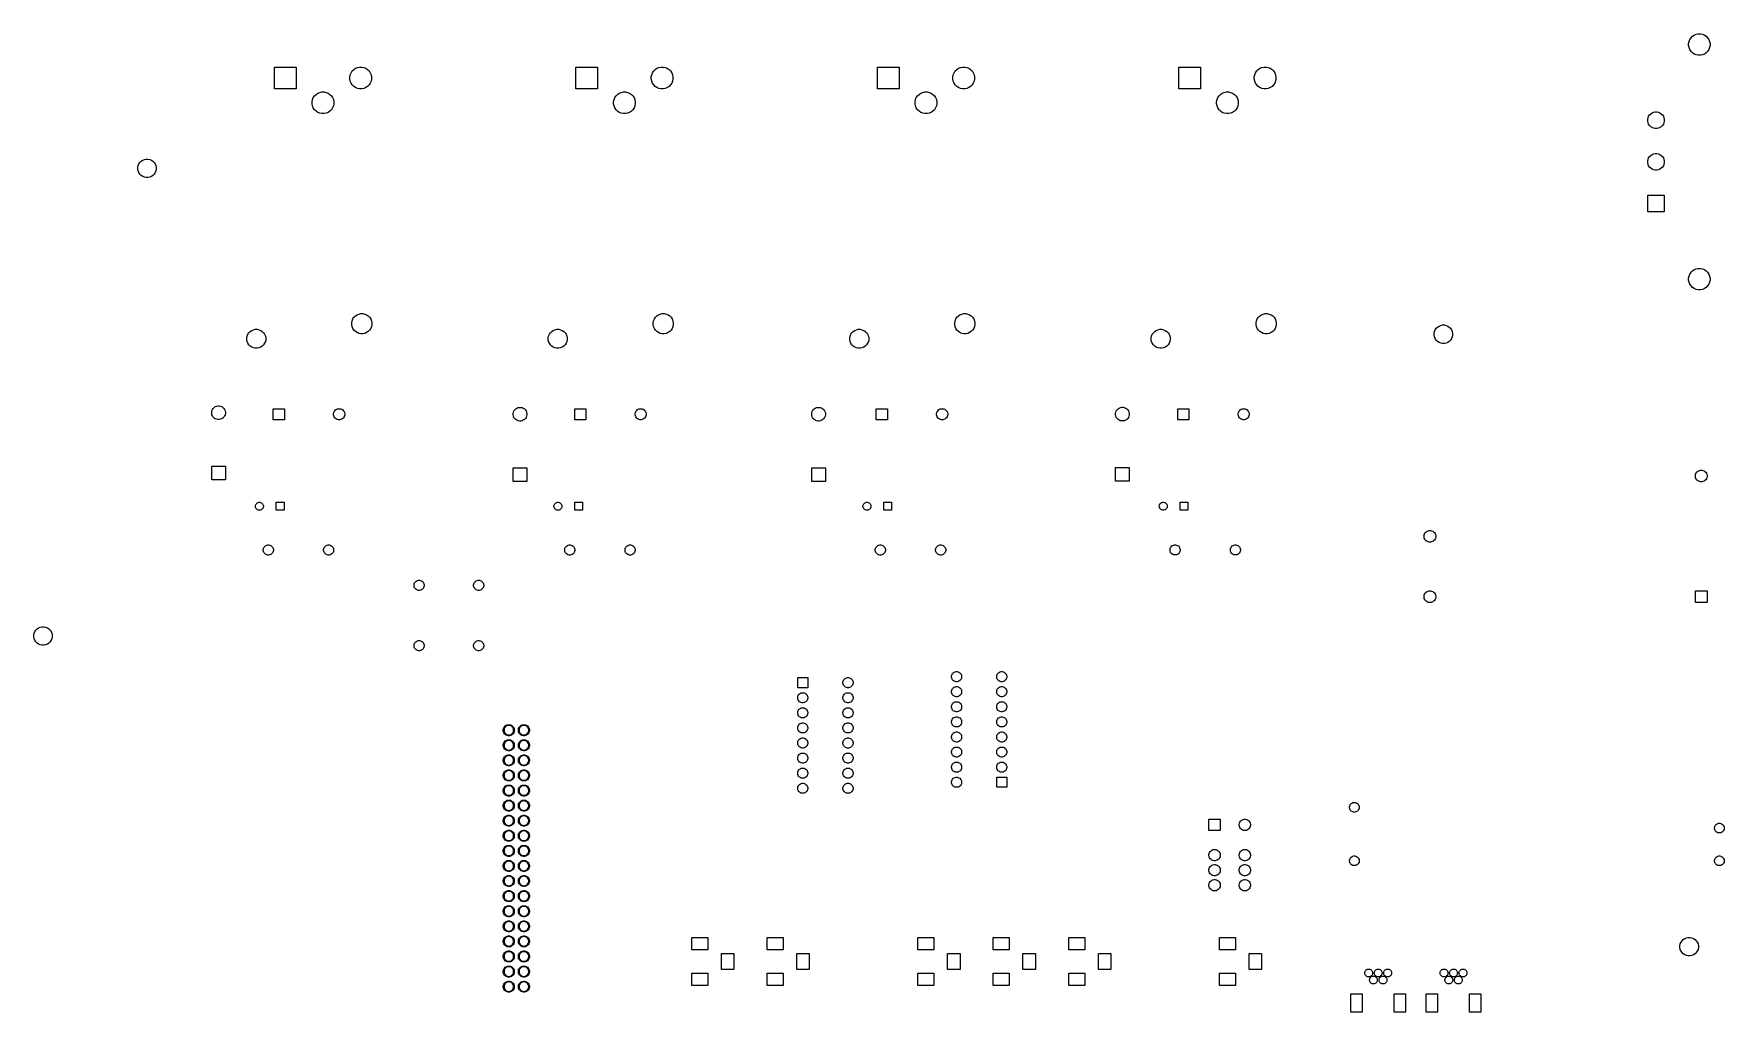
# Model space of a CAD drawing. Extents: x 3.1 to 14.3, y -8.4 to -1.9.
import ezdxf

# ---------------------------------------------------------------- set-up
doc = ezdxf.new("R2010")
doc.units = 0
doc.header["$MEASUREMENT"] = 0
doc.layers.add('BLACK', color=7, linetype='CONTINUOUS')

msp = doc.modelspace()

# ---------------------------------------------------------------- linework, layer by layer
at = {"layer": 'BLACK', "linetype": 'CONTINUOUS'}
for p, q in [((14.0595, -1.98987), (14.0622, -1.97617)), ((14.0595, -2.00383), (14.0595, -1.98987)), ((14.0622, -2.01753), (14.0595, -2.00383)), ((14.0622, -1.97617), (14.0676, -1.96327)), ((14.0676, -2.03043), (14.0622, -2.01753)), ((14.0676, -1.96327), (14.0753, -1.95166)), ((14.0753, -1.95166), (14.0852, -1.94178)), ((14.0852, -1.94178), (14.0968, -1.93402)), ((14.0968, -1.93402), (14.1097, -1.92868)), ((14.1097, -1.92868), (14.1234, -1.92595)), ((14.1234, -1.92595), (14.1374, -1.92595)), ((14.1374, -1.92595), (14.1511, -1.92868)), ((14.1511, -1.92868), (14.164, -1.93402)), ((14.164, -1.93402), (14.1756, -1.94178)), ((14.1756, -1.94178), (14.1855, -1.95166)), ((14.1855, -1.95166), (14.1932, -1.96327)), ((14.1932, -1.96327), (14.1986, -1.97617)), ((14.1986, -2.01753), (14.1932, -2.03043)), ((14.1986, -1.97617), (14.2013, -1.98987)), ((14.2013, -2.00383), (14.1986, -2.01753)), ((14.2013, -1.98987), (14.2013, -2.00383)), ((14.0753, -2.04204), (14.0676, -2.03043)), ((14.0852, -2.05192), (14.0753, -2.04204)), ((14.0968, -2.05968), (14.0852, -2.05192)), ((14.1097, -2.06502), (14.0968, -2.05968)), ((14.1234, -2.06775), (14.1097, -2.06502)), ((14.1374, -2.06775), (14.1234, -2.06775)), ((14.1511, -2.06502), (14.1374, -2.06775)), ((14.164, -2.05968), (14.1511, -2.06502)), ((14.1756, -2.05192), (14.164, -2.05968)), ((14.1855, -2.04204), (14.1756, -2.05192)), ((14.1932, -2.03043), (14.1855, -2.04204)), ((4.678, -2.29011), (4.678, -2.14611)), ((4.678, -2.14611), (4.822, -2.14611)), ((4.822, -2.14611), (4.822, -2.29011)), ((5.178, -2.21102), (5.18077, -2.19711)), ((5.178, -2.2252), (5.178, -2.21102)), ((5.18077, -2.23911), (5.178, -2.2252)), ((5.18077, -2.19711), (5.18619, -2.18401)), ((5.18619, -2.25222), (5.18077, -2.23911)), ((5.18619, -2.18401), (5.19407, -2.17221)), ((5.19407, -2.17221), (5.2041, -2.16218)), ((5.2041, -2.16218), (5.2159, -2.1543)), ((5.2159, -2.1543), (5.229, -2.14888)), ((5.229, -2.14888), (5.24291, -2.14611)), ((5.24291, -2.14611), (5.25709, -2.14611)), ((5.25709, -2.14611), (5.271, -2.14888)), ((5.271, -2.14888), (5.2841, -2.1543)), ((5.2841, -2.1543), (5.2959, -2.16218)), ((5.2959, -2.16218), (5.30593, -2.17221)), ((5.30593, -2.17221), (5.31381, -2.18401)), ((5.31381, -2.18401), (5.31923, -2.19711)), ((5.31923, -2.23911), (5.31381, -2.25222)), ((5.31923, -2.19711), (5.322, -2.21102)), ((5.322, -2.2252), (5.31923, -2.23911)), ((5.322, -2.21102), (5.322, -2.2252)), ((6.678, -2.29011), (6.678, -2.14611)), ((6.678, -2.14611), (6.822, -2.14611)), ((6.822, -2.14611), (6.822, -2.29011)), ((7.178, -2.21102), (7.18077, -2.19711)), ((7.178, -2.2252), (7.178, -2.21102)), ((7.18077, -2.23911), (7.178, -2.2252)), ((7.18077, -2.19711), (7.18619, -2.18401)), ((7.18619, -2.25222), (7.18077, -2.23911)), ((7.18619, -2.18401), (7.19407, -2.17221)), ((7.19407, -2.17221), (7.2041, -2.16218)), ((7.2041, -2.16218), (7.2159, -2.1543)), ((7.2159, -2.1543), (7.229, -2.14888)), ((7.229, -2.14888), (7.24291, -2.14611)), ((7.24291, -2.14611), (7.25709, -2.14611)), ((7.25709, -2.14611), (7.271, -2.14888)), ((7.271, -2.14888), (7.2841, -2.1543)), ((7.2841, -2.1543), (7.2959, -2.16218)), ((7.2959, -2.16218), (7.30593, -2.17221)), ((7.30593, -2.17221), (7.31381, -2.18401)), ((7.31381, -2.18401), (7.31923, -2.19711)), ((7.31923, -2.23911), (7.31381, -2.25222)), ((7.31923, -2.19711), (7.322, -2.21102)), ((7.322, -2.2252), (7.31923, -2.23911)), ((7.322, -2.21102), (7.322, -2.2252)), ((8.678, -2.29011), (8.678, -2.14611)), ((8.678, -2.14611), (8.822, -2.14611)), ((8.822, -2.14611), (8.822, -2.29011)), ((9.178, -2.21102), (9.18077, -2.19711)), ((9.178, -2.2252), (9.178, -2.21102)), ((9.18077, -2.23911), (9.178, -2.2252)), ((9.18077, -2.19711), (9.18619, -2.18401)), ((9.18619, -2.25222), (9.18077, -2.23911)), ((9.18619, -2.18401), (9.19407, -2.17221)), ((9.19407, -2.17221), (9.2041, -2.16218)), ((9.2041, -2.16218), (9.2159, -2.1543)), ((9.2159, -2.1543), (9.229, -2.14888)), ((9.229, -2.14888), (9.24291, -2.14611)), ((9.24291, -2.14611), (9.25709, -2.14611)), ((9.25709, -2.14611), (9.271, -2.14888)), ((9.271, -2.14888), (9.2841, -2.1543)), ((9.2841, -2.1543), (9.2959, -2.16218)), ((9.2959, -2.16218), (9.30593, -2.17221)), ((9.30593, -2.17221), (9.31381, -2.18401)), ((9.31381, -2.18401), (9.31923, -2.19711)), ((9.31923, -2.23911), (9.31381, -2.25222)), ((9.31923, -2.19711), (9.322, -2.21102)), ((9.322, -2.2252), (9.31923, -2.23911)), ((9.322, -2.21102), (9.322, -2.2252)), ((10.678, -2.29011), (10.678, -2.14611)), ((10.678, -2.14611), (10.822, -2.14611)), ((10.822, -2.14611), (10.822, -2.29011)), ((11.178, -2.21102), (11.1808, -2.19711)), ((11.178, -2.2252), (11.178, -2.21102)), ((11.1808, -2.23911), (11.178, -2.2252)), ((11.1808, -2.19711), (11.1862, -2.18401)), ((11.1862, -2.25222), (11.1808, -2.23911)), ((11.1862, -2.18401), (11.1941, -2.17221)), ((11.1941, -2.17221), (11.2041, -2.16218)), ((11.2041, -2.16218), (11.2159, -2.1543)), ((11.2159, -2.1543), (11.229, -2.14888)), ((11.229, -2.14888), (11.2429, -2.14611)), ((11.2429, -2.14611), (11.2571, -2.14611)), ((11.2571, -2.14611), (11.271, -2.14888)), ((11.271, -2.14888), (11.2841, -2.1543)), ((11.2841, -2.1543), (11.2959, -2.16218)), ((11.2959, -2.16218), (11.3059, -2.17221)), ((11.3059, -2.17221), (11.3138, -2.18401)), ((11.3138, -2.18401), (11.3192, -2.19711)), ((11.3192, -2.23911), (11.3138, -2.25222)), ((11.3192, -2.19711), (11.322, -2.21102)), ((11.322, -2.2252), (11.3192, -2.23911)), ((11.322, -2.21102), (11.322, -2.2252)), ((4.822, -2.29011), (4.678, -2.29011)), ((4.93077, -2.36207), (4.93619, -2.34897)), ((4.93619, -2.34897), (4.94407, -2.33717)), ((4.94407, -2.33717), (4.9541, -2.32714)), ((4.9541, -2.32714), (4.9659, -2.31927)), ((4.9659, -2.31927), (4.979, -2.31384)), ((4.979, -2.31384), (4.99291, -2.31107)), ((4.99291, -2.31107), (5.00709, -2.31107)), ((5.00709, -2.31107), (5.021, -2.31384)), ((5.021, -2.31384), (5.0341, -2.31927)), ((5.0341, -2.31927), (5.0459, -2.32714)), ((5.0459, -2.32714), (5.05593, -2.33717)), ((5.05593, -2.33717), (5.06381, -2.34897)), ((5.06381, -2.34897), (5.06923, -2.36207)), ((5.19407, -2.26401), (5.18619, -2.25222)), ((5.2041, -2.27404), (5.19407, -2.26401)), ((5.2159, -2.28192), (5.2041, -2.27404)), ((5.229, -2.28734), (5.2159, -2.28192)), ((5.24291, -2.29011), (5.229, -2.28734)), ((5.25709, -2.29011), (5.24291, -2.29011)), ((5.271, -2.28734), (5.25709, -2.29011)), ((5.2841, -2.28192), (5.271, -2.28734)), ((5.2959, -2.27404), (5.2841, -2.28192)), ((5.30593, -2.26401), (5.2959, -2.27404)), ((5.31381, -2.25222), (5.30593, -2.26401)), ((6.822, -2.29011), (6.678, -2.29011)), ((6.93077, -2.36207), (6.93619, -2.34897)), ((6.93619, -2.34897), (6.94407, -2.33717)), ((6.94407, -2.33717), (6.9541, -2.32714)), ((6.9541, -2.32714), (6.9659, -2.31927)), ((6.9659, -2.31927), (6.979, -2.31384)), ((6.979, -2.31384), (6.99291, -2.31107)), ((6.99291, -2.31107), (7.00709, -2.31107)), ((7.00709, -2.31107), (7.021, -2.31384)), ((7.021, -2.31384), (7.0341, -2.31927)), ((7.0341, -2.31927), (7.0459, -2.32714)), ((7.0459, -2.32714), (7.05593, -2.33717)), ((7.05593, -2.33717), (7.06381, -2.34897)), ((7.06381, -2.34897), (7.06923, -2.36207)), ((7.19407, -2.26401), (7.18619, -2.25222)), ((7.2041, -2.27404), (7.19407, -2.26401)), ((7.2159, -2.28192), (7.2041, -2.27404)), ((7.229, -2.28734), (7.2159, -2.28192)), ((7.24291, -2.29011), (7.229, -2.28734)), ((7.25709, -2.29011), (7.24291, -2.29011)), ((7.271, -2.28734), (7.25709, -2.29011)), ((7.2841, -2.28192), (7.271, -2.28734)), ((7.2959, -2.27404), (7.2841, -2.28192)), ((7.30593, -2.26401), (7.2959, -2.27404)), ((7.31381, -2.25222), (7.30593, -2.26401)), ((8.822, -2.29011), (8.678, -2.29011)), ((8.93077, -2.36207), (8.93619, -2.34897)), ((8.93619, -2.34897), (8.94407, -2.33717)), ((8.94407, -2.33717), (8.9541, -2.32714)), ((8.9541, -2.32714), (8.9659, -2.31927)), ((8.9659, -2.31927), (8.979, -2.31384)), ((8.979, -2.31384), (8.99291, -2.31107)), ((8.99291, -2.31107), (9.00709, -2.31107)), ((9.00709, -2.31107), (9.021, -2.31384)), ((9.021, -2.31384), (9.0341, -2.31927)), ((9.0341, -2.31927), (9.0459, -2.32714)), ((9.0459, -2.32714), (9.05593, -2.33717)), ((9.05593, -2.33717), (9.06381, -2.34897)), ((9.06381, -2.34897), (9.06923, -2.36207)), ((9.19407, -2.26401), (9.18619, -2.25222)), ((9.2041, -2.27404), (9.19407, -2.26401)), ((9.2159, -2.28192), (9.2041, -2.27404)), ((9.229, -2.28734), (9.2159, -2.28192)), ((9.24291, -2.29011), (9.229, -2.28734)), ((9.25709, -2.29011), (9.24291, -2.29011)), ((9.271, -2.28734), (9.25709, -2.29011)), ((9.2841, -2.28192), (9.271, -2.28734)), ((9.2959, -2.27404), (9.2841, -2.28192)), ((9.30593, -2.26401), (9.2959, -2.27404)), ((9.31381, -2.25222), (9.30593, -2.26401)), ((10.822, -2.29011), (10.678, -2.29011)), ((10.9308, -2.36207), (10.9362, -2.34897)), ((10.9362, -2.34897), (10.9441, -2.33717)), ((10.9441, -2.33717), (10.9541, -2.32714)), ((10.9541, -2.32714), (10.9659, -2.31927)), ((10.9659, -2.31927), (10.979, -2.31384)), ((10.979, -2.31384), (10.9929, -2.31107)), ((10.9929, -2.31107), (11.0071, -2.31107)), ((11.0071, -2.31107), (11.021, -2.31384)), ((11.021, -2.31384), (11.0341, -2.31927)), ((11.0341, -2.31927), (11.0459, -2.32714)), ((11.0459, -2.32714), (11.0559, -2.33717)), ((11.0559, -2.33717), (11.0638, -2.34897)), ((11.0638, -2.34897), (11.0692, -2.36207)), ((11.1941, -2.26401), (11.1862, -2.25222)), ((11.2041, -2.27404), (11.1941, -2.26401)), ((11.2159, -2.28192), (11.2041, -2.27404)), ((11.229, -2.28734), (11.2159, -2.28192)), ((11.2429, -2.29011), (11.229, -2.28734)), ((11.2571, -2.29011), (11.2429, -2.29011)), ((11.271, -2.28734), (11.2571, -2.29011)), ((11.2841, -2.28192), (11.271, -2.28734)), ((11.2959, -2.27404), (11.2841, -2.28192)), ((11.3059, -2.26401), (11.2959, -2.27404)), ((11.3138, -2.25222), (11.3059, -2.26401)), ((4.928, -2.37598), (4.93077, -2.36207)), ((4.928, -2.39016), (4.928, -2.37598)), ((4.93077, -2.40407), (4.928, -2.39016)), ((4.93619, -2.41718), (4.93077, -2.40407)), ((4.94407, -2.42897), (4.93619, -2.41718)), ((4.9541, -2.439), (4.94407, -2.42897)), ((4.9659, -2.44688), (4.9541, -2.439)), ((4.979, -2.4523), (4.9659, -2.44688)), ((4.99291, -2.45507), (4.979, -2.4523)), ((5.00709, -2.45507), (4.99291, -2.45507)), ((5.021, -2.4523), (5.00709, -2.45507)), ((5.0341, -2.44688), (5.021, -2.4523)), ((5.0459, -2.439), (5.0341, -2.44688)), ((5.05593, -2.42897), (5.0459, -2.439)), ((5.06381, -2.41718), (5.05593, -2.42897)), ((5.06923, -2.40407), (5.06381, -2.41718)), ((5.06923, -2.36207), (5.072, -2.37598)), ((5.072, -2.39016), (5.06923, -2.40407)), ((5.072, -2.37598), (5.072, -2.39016)), ((6.928, -2.37598), (6.93077, -2.36207)), ((6.928, -2.39016), (6.928, -2.37598)), ((6.93077, -2.40407), (6.928, -2.39016)), ((6.93619, -2.41718), (6.93077, -2.40407)), ((6.94407, -2.42897), (6.93619, -2.41718)), ((6.9541, -2.439), (6.94407, -2.42897)), ((6.9659, -2.44688), (6.9541, -2.439)), ((6.979, -2.4523), (6.9659, -2.44688)), ((6.99291, -2.45507), (6.979, -2.4523)), ((7.00709, -2.45507), (6.99291, -2.45507)), ((7.021, -2.4523), (7.00709, -2.45507)), ((7.0341, -2.44688), (7.021, -2.4523)), ((7.0459, -2.439), (7.0341, -2.44688)), ((7.05593, -2.42897), (7.0459, -2.439)), ((7.06381, -2.41718), (7.05593, -2.42897)), ((7.06923, -2.40407), (7.06381, -2.41718)), ((7.06923, -2.36207), (7.072, -2.37598)), ((7.072, -2.39016), (7.06923, -2.40407)), ((7.072, -2.37598), (7.072, -2.39016)), ((8.928, -2.37598), (8.93077, -2.36207)), ((8.928, -2.39016), (8.928, -2.37598)), ((8.93077, -2.40407), (8.928, -2.39016)), ((8.93619, -2.41718), (8.93077, -2.40407)), ((8.94407, -2.42897), (8.93619, -2.41718)), ((8.9541, -2.439), (8.94407, -2.42897)), ((8.9659, -2.44688), (8.9541, -2.439)), ((8.979, -2.4523), (8.9659, -2.44688)), ((8.99291, -2.45507), (8.979, -2.4523)), ((9.00709, -2.45507), (8.99291, -2.45507)), ((9.021, -2.4523), (9.00709, -2.45507)), ((9.0341, -2.44688), (9.021, -2.4523)), ((9.0459, -2.439), (9.0341, -2.44688)), ((9.05593, -2.42897), (9.0459, -2.439)), ((9.06381, -2.41718), (9.05593, -2.42897)), ((9.06923, -2.40407), (9.06381, -2.41718)), ((9.06923, -2.36207), (9.072, -2.37598)), ((9.072, -2.39016), (9.06923, -2.40407)), ((9.072, -2.37598), (9.072, -2.39016)), ((10.928, -2.37598), (10.9308, -2.36207)), ((10.928, -2.39016), (10.928, -2.37598)), ((10.9308, -2.40407), (10.928, -2.39016)), ((10.9362, -2.41718), (10.9308, -2.40407)), ((10.9441, -2.42897), (10.9362, -2.41718)), ((10.9541, -2.439), (10.9441, -2.42897)), ((10.9659, -2.44688), (10.9541, -2.439)), ((10.979, -2.4523), (10.9659, -2.44688)), ((10.9929, -2.45507), (10.979, -2.4523)), ((11.0071, -2.45507), (10.9929, -2.45507)), ((11.021, -2.4523), (11.0071, -2.45507)), ((11.0341, -2.44688), (11.021, -2.4523)), ((11.0459, -2.439), (11.0341, -2.44688)), ((11.0559, -2.42897), (11.0459, -2.439)), ((11.0638, -2.41718), (11.0559, -2.42897)), ((11.0692, -2.40407), (11.0638, -2.41718)), ((11.0692, -2.36207), (11.072, -2.37598)), ((11.072, -2.39016), (11.0692, -2.40407)), ((11.072, -2.37598), (11.072, -2.39016)), ((13.7941, -2.4727), (13.8002, -2.46366)), ((13.8002, -2.46366), (13.8078, -2.45598)), ((13.8078, -2.45598), (13.8169, -2.44995)), ((13.8169, -2.44995), (13.8269, -2.44579)), ((13.8269, -2.44579), (13.8376, -2.44367)), ((13.8376, -2.44367), (13.8484, -2.44367)), ((13.8484, -2.44367), (13.8591, -2.44579)), ((13.8591, -2.44579), (13.8691, -2.44995)), ((13.8691, -2.44995), (13.8782, -2.45598)), ((13.8782, -2.45598), (13.8858, -2.46366)), ((13.8858, -2.46366), (13.8919, -2.4727)), ((13.7879, -2.49339), (13.79, -2.48273)), ((13.7879, -2.50425), (13.7879, -2.49339)), ((13.79, -2.51491), (13.7879, -2.50425)), ((13.79, -2.48273), (13.7941, -2.4727)), ((13.7941, -2.52494), (13.79, -2.51491)), ((13.8002, -2.53397), (13.7941, -2.52494)), ((13.8078, -2.54166), (13.8002, -2.53397)), ((13.8169, -2.54769), (13.8078, -2.54166)), ((13.8269, -2.55185), (13.8169, -2.54769)), ((13.8376, -2.55397), (13.8269, -2.55185)), ((13.8484, -2.55397), (13.8376, -2.55397)), ((13.8591, -2.55185), (13.8484, -2.55397)), ((13.8691, -2.54769), (13.8591, -2.55185)), ((13.8782, -2.54166), (13.8691, -2.54769)), ((13.8858, -2.53397), (13.8782, -2.54166)), ((13.8919, -2.52494), (13.8858, -2.53397)), ((13.8919, -2.4727), (13.896, -2.48273)), ((13.896, -2.51491), (13.8919, -2.52494)), ((13.896, -2.48273), (13.8981, -2.49339)), ((13.8981, -2.50425), (13.896, -2.51491)), ((13.8981, -2.49339), (13.8981, -2.50425)), ((3.77194, -2.81099), (3.77429, -2.79919)), ((3.77429, -2.79919), (3.77889, -2.78808)), ((3.77889, -2.78808), (3.78558, -2.77808)), ((3.78558, -2.77808), (3.79408, -2.76958)), ((3.79408, -2.76958), (3.80408, -2.76289)), ((3.80408, -2.76289), (3.81519, -2.75829)), ((3.81519, -2.75829), (3.82699, -2.75594)), ((3.82699, -2.75594), (3.83901, -2.75594)), ((3.83901, -2.75594), (3.85081, -2.75829)), ((3.85081, -2.75829), (3.86192, -2.76289)), ((3.86192, -2.76289), (3.87192, -2.76958)), ((3.87192, -2.76958), (3.88042, -2.77808)), ((3.88042, -2.77808), (3.88711, -2.78808)), ((3.88711, -2.78808), (3.89171, -2.79919)), ((3.89171, -2.79919), (3.89406, -2.81099)), ((13.7879, -2.76898), (13.79, -2.75832)), ((13.7879, -2.77984), (13.7879, -2.76898)), ((13.79, -2.7905), (13.7879, -2.77984)), ((13.79, -2.75832), (13.7941, -2.74829)), ((13.7941, -2.80053), (13.79, -2.7905)), ((13.7941, -2.74829), (13.8002, -2.73925)), ((13.8002, -2.80957), (13.7941, -2.80053)), ((13.8002, -2.73925), (13.8078, -2.73157)), ((13.8078, -2.73157), (13.8169, -2.72554)), ((13.8169, -2.72554), (13.8269, -2.72138)), ((13.8269, -2.72138), (13.8376, -2.71926)), ((13.8376, -2.71926), (13.8484, -2.71926)), ((13.8484, -2.71926), (13.8591, -2.72138)), ((13.8591, -2.72138), (13.8691, -2.72554)), ((13.8691, -2.72554), (13.8782, -2.73157)), ((13.8782, -2.73157), (13.8858, -2.73925)), ((13.8858, -2.73925), (13.8919, -2.74829)), ((13.8919, -2.80053), (13.8858, -2.80957)), ((13.8919, -2.74829), (13.896, -2.75832)), ((13.896, -2.7905), (13.8919, -2.80053)), ((13.896, -2.75832), (13.8981, -2.76898)), ((13.8981, -2.77984), (13.896, -2.7905)), ((13.8981, -2.76898), (13.8981, -2.77984)), ((3.77194, -2.82301), (3.77194, -2.81099)), ((3.77429, -2.83481), (3.77194, -2.82301)), ((3.77889, -2.84592), (3.77429, -2.83481)), ((3.78558, -2.85592), (3.77889, -2.84592)), ((3.79408, -2.86442), (3.78558, -2.85592)), ((3.80408, -2.87111), (3.79408, -2.86442)), ((3.81519, -2.87571), (3.80408, -2.87111)), ((3.82699, -2.87806), (3.81519, -2.87571)), ((3.83901, -2.87806), (3.82699, -2.87806)), ((3.85081, -2.87571), (3.83901, -2.87806)), ((3.86192, -2.87111), (3.85081, -2.87571)), ((3.87192, -2.86442), (3.86192, -2.87111)), ((3.88042, -2.85592), (3.87192, -2.86442)), ((3.88711, -2.84592), (3.88042, -2.85592)), ((3.89171, -2.83481), (3.88711, -2.84592)), ((3.89406, -2.82301), (3.89171, -2.83481)), ((3.89406, -2.81099), (3.89406, -2.82301)), ((13.8078, -2.81725), (13.8002, -2.80957)), ((13.8169, -2.82328), (13.8078, -2.81725)), ((13.8269, -2.82744), (13.8169, -2.82328)), ((13.8376, -2.82956), (13.8269, -2.82744)), ((13.8484, -2.82956), (13.8376, -2.82956)), ((13.8591, -2.82744), (13.8484, -2.82956)), ((13.8691, -2.82328), (13.8591, -2.82744)), ((13.8782, -2.81725), (13.8691, -2.82328)), ((13.8858, -2.80957), (13.8782, -2.81725)), ((13.7879, -3.10515), (13.7879, -2.99485)), ((13.7879, -2.99485), (13.8981, -2.99485)), ((13.8981, -2.99485), (13.8981, -3.10515)), ((13.8981, -3.10515), (13.7879, -3.10515)), ((14.0595, -3.54499), (14.0622, -3.53129)), ((14.0595, -3.55895), (14.0595, -3.54499)), ((14.0622, -3.57265), (14.0595, -3.55895)), ((14.0622, -3.53129), (14.0676, -3.51839)), ((14.0676, -3.58555), (14.0622, -3.57265)), ((14.0676, -3.51839), (14.0753, -3.50677)), ((14.0753, -3.59716), (14.0676, -3.58555)), ((14.0753, -3.50677), (14.0852, -3.4969)), ((14.0852, -3.4969), (14.0968, -3.48914)), ((14.0968, -3.48914), (14.1097, -3.4838)), ((14.1097, -3.4838), (14.1234, -3.48107)), ((14.1234, -3.48107), (14.1374, -3.48107)), ((14.1374, -3.48107), (14.1511, -3.4838)), ((14.1511, -3.4838), (14.164, -3.48914)), ((14.164, -3.48914), (14.1756, -3.4969)), ((14.1756, -3.4969), (14.1855, -3.50677)), ((14.1855, -3.50677), (14.1932, -3.51839)), ((14.1932, -3.58555), (14.1855, -3.59716)), ((14.1932, -3.51839), (14.1986, -3.53129)), ((14.1986, -3.57265), (14.1932, -3.58555)), ((14.1986, -3.53129), (14.2013, -3.54499)), ((14.2013, -3.55895), (14.1986, -3.57265)), ((14.2013, -3.54499), (14.2013, -3.55895)), ((14.0852, -3.60704), (14.0753, -3.59716)), ((14.0968, -3.6148), (14.0852, -3.60704)), ((14.1097, -3.62014), (14.0968, -3.6148)), ((14.1234, -3.62287), (14.1097, -3.62014)), ((14.1374, -3.62287), (14.1234, -3.62287)), ((14.1511, -3.62014), (14.1374, -3.62287)), ((14.164, -3.6148), (14.1511, -3.62014)), ((14.1756, -3.60704), (14.164, -3.6148)), ((14.1855, -3.59716), (14.1756, -3.60704)), ((5.19833, -3.81588), (5.20564, -3.80494)), ((5.20564, -3.80494), (5.21494, -3.79564)), ((5.21494, -3.79564), (5.22588, -3.78833)), ((5.22588, -3.78833), (5.23803, -3.7833)), ((5.23803, -3.7833), (5.25092, -3.78074)), ((5.25092, -3.78074), (5.26408, -3.78074)), ((5.26408, -3.78074), (5.27697, -3.7833)), ((5.27697, -3.7833), (5.28912, -3.78833)), ((5.28912, -3.78833), (5.30006, -3.79564)), ((5.30006, -3.79564), (5.30936, -3.80494)), ((5.30936, -3.80494), (5.31667, -3.81588)), ((7.19833, -3.81588), (7.20564, -3.80494)), ((7.20564, -3.80494), (7.21494, -3.79564)), ((7.21494, -3.79564), (7.22588, -3.78833)), ((7.22588, -3.78833), (7.23803, -3.7833)), ((7.23803, -3.7833), (7.25092, -3.78074)), ((7.25092, -3.78074), (7.26408, -3.78074)), ((7.26408, -3.78074), (7.27697, -3.7833)), ((7.27697, -3.7833), (7.28912, -3.78833)), ((7.28912, -3.78833), (7.30006, -3.79564)), ((7.30006, -3.79564), (7.30936, -3.80494)), ((7.30936, -3.80494), (7.31667, -3.81588)), ((9.19833, -3.81588), (9.20564, -3.80494)), ((9.20564, -3.80494), (9.21494, -3.79564)), ((9.21494, -3.79564), (9.22588, -3.78833)), ((9.22588, -3.78833), (9.23803, -3.7833)), ((9.23803, -3.7833), (9.25092, -3.78074)), ((9.25092, -3.78074), (9.26408, -3.78074)), ((9.26408, -3.78074), (9.27697, -3.7833)), ((9.27697, -3.7833), (9.28912, -3.78833)), ((9.28912, -3.78833), (9.30006, -3.79564)), ((9.30006, -3.79564), (9.30936, -3.80494)), ((9.30936, -3.80494), (9.31667, -3.81588)), ((11.1983, -3.81588), (11.2056, -3.80494)), ((11.2056, -3.80494), (11.2149, -3.79564)), ((11.2149, -3.79564), (11.2259, -3.78833)), ((11.2259, -3.78833), (11.238, -3.7833)), ((11.238, -3.7833), (11.2509, -3.78074)), ((11.2509, -3.78074), (11.2641, -3.78074)), ((11.2641, -3.78074), (11.277, -3.7833)), ((11.277, -3.7833), (11.2891, -3.78833)), ((11.2891, -3.78833), (11.3001, -3.79564)), ((11.3001, -3.79564), (11.3094, -3.80494)), ((11.3094, -3.80494), (11.3167, -3.81588)), ((4.49709, -3.92917), (4.50182, -3.91774)), ((4.50182, -3.91774), (4.5087, -3.90745)), ((4.5087, -3.90745), (4.51745, -3.8987)), ((4.51745, -3.8987), (4.52774, -3.89182)), ((4.52774, -3.89182), (4.53917, -3.88709)), ((4.53917, -3.88709), (4.55131, -3.88467)), ((4.55131, -3.88467), (4.56369, -3.88467)), ((4.56369, -3.88467), (4.57583, -3.88709)), ((4.57583, -3.88709), (4.58726, -3.89182)), ((4.58726, -3.89182), (4.59755, -3.8987)), ((4.59755, -3.8987), (4.6063, -3.90745)), ((4.6063, -3.90745), (4.61318, -3.91774)), ((4.61318, -3.91774), (4.61791, -3.92917)), ((5.19074, -3.84092), (5.1933, -3.82803)), ((5.19074, -3.85408), (5.19074, -3.84092)), ((5.1933, -3.86697), (5.19074, -3.85408)), ((5.1933, -3.82803), (5.19833, -3.81588)), ((5.19833, -3.87912), (5.1933, -3.86697)), ((5.20564, -3.89006), (5.19833, -3.87912)), ((5.21494, -3.89936), (5.20564, -3.89006)), ((5.22588, -3.90667), (5.21494, -3.89936)), ((5.23803, -3.9117), (5.22588, -3.90667)), ((5.25092, -3.91426), (5.23803, -3.9117)), ((5.26408, -3.91426), (5.25092, -3.91426)), ((5.27697, -3.9117), (5.26408, -3.91426)), ((5.28912, -3.90667), (5.27697, -3.9117)), ((5.30006, -3.89936), (5.28912, -3.90667)), ((5.30936, -3.89006), (5.30006, -3.89936)), ((5.31667, -3.87912), (5.30936, -3.89006)), ((5.31667, -3.81588), (5.3217, -3.82803)), ((5.3217, -3.86697), (5.31667, -3.87912)), ((5.3217, -3.82803), (5.32426, -3.84092)), ((5.32426, -3.85408), (5.3217, -3.86697)), ((5.32426, -3.84092), (5.32426, -3.85408)), ((6.49709, -3.92917), (6.50182, -3.91774)), ((6.50182, -3.91774), (6.5087, -3.90745)), ((6.5087, -3.90745), (6.51745, -3.8987)), ((6.51745, -3.8987), (6.52774, -3.89182)), ((6.52774, -3.89182), (6.53917, -3.88709)), ((6.53917, -3.88709), (6.55131, -3.88467)), ((6.55131, -3.88467), (6.56369, -3.88467)), ((6.56369, -3.88467), (6.57583, -3.88709)), ((6.57583, -3.88709), (6.58726, -3.89182)), ((6.58726, -3.89182), (6.59755, -3.8987)), ((6.59755, -3.8987), (6.6063, -3.90745)), ((6.6063, -3.90745), (6.61318, -3.91774)), ((6.61318, -3.91774), (6.61791, -3.92917)), ((7.19074, -3.84092), (7.1933, -3.82803)), ((7.19074, -3.85408), (7.19074, -3.84092)), ((7.1933, -3.86697), (7.19074, -3.85408)), ((7.1933, -3.82803), (7.19833, -3.81588)), ((7.19833, -3.87912), (7.1933, -3.86697)), ((7.20564, -3.89006), (7.19833, -3.87912)), ((7.21494, -3.89936), (7.20564, -3.89006)), ((7.22588, -3.90667), (7.21494, -3.89936)), ((7.23803, -3.9117), (7.22588, -3.90667)), ((7.25092, -3.91426), (7.23803, -3.9117)), ((7.26408, -3.91426), (7.25092, -3.91426)), ((7.27697, -3.9117), (7.26408, -3.91426)), ((7.28912, -3.90667), (7.27697, -3.9117)), ((7.30006, -3.89936), (7.28912, -3.90667)), ((7.30936, -3.89006), (7.30006, -3.89936)), ((7.31667, -3.87912), (7.30936, -3.89006)), ((7.31667, -3.81588), (7.3217, -3.82803)), ((7.3217, -3.86697), (7.31667, -3.87912)), ((7.3217, -3.82803), (7.32426, -3.84092)), ((7.32426, -3.85408), (7.3217, -3.86697)), ((7.32426, -3.84092), (7.32426, -3.85408)), ((8.49709, -3.92917), (8.50182, -3.91774)), ((8.50182, -3.91774), (8.5087, -3.90745)), ((8.5087, -3.90745), (8.51745, -3.8987)), ((8.51745, -3.8987), (8.52774, -3.89182)), ((8.52774, -3.89182), (8.53917, -3.88709)), ((8.53917, -3.88709), (8.55131, -3.88467)), ((8.55131, -3.88467), (8.56369, -3.88467)), ((8.56369, -3.88467), (8.57583, -3.88709)), ((8.57583, -3.88709), (8.58726, -3.89182)), ((8.58726, -3.89182), (8.59755, -3.8987)), ((8.59755, -3.8987), (8.6063, -3.90745)), ((8.6063, -3.90745), (8.61318, -3.91774)), ((8.61318, -3.91774), (8.61791, -3.92917)), ((9.19074, -3.84092), (9.1933, -3.82803)), ((9.19074, -3.85408), (9.19074, -3.84092)), ((9.1933, -3.86697), (9.19074, -3.85408)), ((9.1933, -3.82803), (9.19833, -3.81588)), ((9.19833, -3.87912), (9.1933, -3.86697)), ((9.20564, -3.89006), (9.19833, -3.87912)), ((9.21494, -3.89936), (9.20564, -3.89006)), ((9.22588, -3.90667), (9.21494, -3.89936)), ((9.23803, -3.9117), (9.22588, -3.90667)), ((9.25092, -3.91426), (9.23803, -3.9117)), ((9.26408, -3.91426), (9.25092, -3.91426)), ((9.27697, -3.9117), (9.26408, -3.91426)), ((9.28912, -3.90667), (9.27697, -3.9117)), ((9.30006, -3.89936), (9.28912, -3.90667)), ((9.30936, -3.89006), (9.30006, -3.89936)), ((9.31667, -3.87912), (9.30936, -3.89006)), ((9.31667, -3.81588), (9.3217, -3.82803)), ((9.3217, -3.86697), (9.31667, -3.87912)), ((9.3217, -3.82803), (9.32426, -3.84092)), ((9.32426, -3.85408), (9.3217, -3.86697)), ((9.32426, -3.84092), (9.32426, -3.85408)), ((10.4971, -3.92917), (10.5018, -3.91774)), ((10.5018, -3.91774), (10.5087, -3.90745)), ((10.5087, -3.90745), (10.5175, -3.8987)), ((10.5175, -3.8987), (10.5277, -3.89182)), ((10.5277, -3.89182), (10.5392, -3.88709)), ((10.5392, -3.88709), (10.5513, -3.88467)), ((10.5513, -3.88467), (10.5637, -3.88467)), ((10.5637, -3.88467), (10.5758, -3.88709)), ((10.5758, -3.88709), (10.5873, -3.89182)), ((10.5873, -3.89182), (10.5975, -3.8987)), ((10.5975, -3.8987), (10.6063, -3.90745)), ((10.6063, -3.90745), (10.6132, -3.91774)), ((10.6132, -3.91774), (10.6179, -3.92917)), ((11.1907, -3.84092), (11.1933, -3.82803)), ((11.1907, -3.85408), (11.1907, -3.84092)), ((11.1933, -3.86697), (11.1907, -3.85408)), ((11.1933, -3.82803), (11.1983, -3.81588)), ((11.1983, -3.87912), (11.1933, -3.86697)), ((11.2056, -3.89006), (11.1983, -3.87912)), ((11.2149, -3.89936), (11.2056, -3.89006)), ((11.2259, -3.90667), (11.2149, -3.89936)), ((11.238, -3.9117), (11.2259, -3.90667)), ((11.2509, -3.91426), (11.238, -3.9117)), ((11.2641, -3.91426), (11.2509, -3.91426)), ((11.277, -3.9117), (11.2641, -3.91426)), ((11.2891, -3.90667), (11.277, -3.9117)), ((11.3001, -3.89936), (11.2891, -3.90667)), ((11.3094, -3.89006), (11.3001, -3.89936)), ((11.3167, -3.87912), (11.3094, -3.89006)), ((11.3167, -3.81588), (11.3217, -3.82803)), ((11.3217, -3.86697), (11.3167, -3.87912)), ((11.3217, -3.82803), (11.3243, -3.84092)), ((11.3243, -3.85408), (11.3217, -3.86697)), ((11.3243, -3.84092), (11.3243, -3.85408)), ((12.3719, -3.91099), (12.3743, -3.89919)), ((12.3719, -3.92301), (12.3719, -3.91099)), ((12.3743, -3.93481), (12.3719, -3.92301)), ((12.3743, -3.89919), (12.3789, -3.88808)), ((12.3789, -3.88808), (12.3856, -3.87808)), ((12.3856, -3.87808), (12.3941, -3.86958)), ((12.3941, -3.86958), (12.4041, -3.86289)), ((12.4041, -3.86289), (12.4152, -3.85829)), ((12.4152, -3.85829), (12.427, -3.85594)), ((12.427, -3.85594), (12.439, -3.85594)), ((12.439, -3.85594), (12.4508, -3.85829)), ((12.4508, -3.85829), (12.4619, -3.86289)), ((12.4619, -3.86289), (12.4719, -3.86958)), ((12.4719, -3.86958), (12.4804, -3.87808)), ((12.4804, -3.87808), (12.4871, -3.88808)), ((12.4871, -3.88808), (12.4917, -3.89919)), ((12.4917, -3.89919), (12.4941, -3.91099)), ((12.4941, -3.92301), (12.4917, -3.93481)), ((12.4941, -3.91099), (12.4941, -3.92301)), ((4.49467, -3.94131), (4.49709, -3.92917)), ((4.49467, -3.95369), (4.49467, -3.94131)), ((4.49709, -3.96583), (4.49467, -3.95369)), ((4.50182, -3.97726), (4.49709, -3.96583)), ((4.5087, -3.98755), (4.50182, -3.97726)), ((4.51745, -3.9963), (4.5087, -3.98755)), ((4.52774, -4.00318), (4.51745, -3.9963)), ((4.53917, -4.00791), (4.52774, -4.00318)), ((4.55131, -4.01033), (4.53917, -4.00791)), ((4.56369, -4.01033), (4.55131, -4.01033)), ((4.57583, -4.00791), (4.56369, -4.01033)), ((4.58726, -4.00318), (4.57583, -4.00791)), ((4.59755, -3.9963), (4.58726, -4.00318)), ((4.6063, -3.98755), (4.59755, -3.9963)), ((4.61318, -3.97726), (4.6063, -3.98755)), ((4.61791, -3.96583), (4.61318, -3.97726)), ((4.61791, -3.92917), (4.62033, -3.94131)), ((4.62033, -3.95369), (4.61791, -3.96583)), ((4.62033, -3.94131), (4.62033, -3.95369)), ((6.49467, -3.94131), (6.49709, -3.92917)), ((6.49467, -3.95369), (6.49467, -3.94131)), ((6.49709, -3.96583), (6.49467, -3.95369)), ((6.50182, -3.97726), (6.49709, -3.96583)), ((6.5087, -3.98755), (6.50182, -3.97726)), ((6.51745, -3.9963), (6.5087, -3.98755)), ((6.52774, -4.00318), (6.51745, -3.9963)), ((6.53917, -4.00791), (6.52774, -4.00318)), ((6.55131, -4.01033), (6.53917, -4.00791)), ((6.56369, -4.01033), (6.55131, -4.01033)), ((6.57583, -4.00791), (6.56369, -4.01033)), ((6.58726, -4.00318), (6.57583, -4.00791)), ((6.59755, -3.9963), (6.58726, -4.00318)), ((6.6063, -3.98755), (6.59755, -3.9963)), ((6.61318, -3.97726), (6.6063, -3.98755)), ((6.61791, -3.96583), (6.61318, -3.97726)), ((6.61791, -3.92917), (6.62033, -3.94131)), ((6.62033, -3.95369), (6.61791, -3.96583)), ((6.62033, -3.94131), (6.62033, -3.95369)), ((8.49467, -3.94131), (8.49709, -3.92917)), ((8.49467, -3.95369), (8.49467, -3.94131)), ((8.49709, -3.96583), (8.49467, -3.95369)), ((8.50182, -3.97726), (8.49709, -3.96583)), ((8.5087, -3.98755), (8.50182, -3.97726)), ((8.51745, -3.9963), (8.5087, -3.98755)), ((8.52774, -4.00318), (8.51745, -3.9963)), ((8.53917, -4.00791), (8.52774, -4.00318)), ((8.55131, -4.01033), (8.53917, -4.00791)), ((8.56369, -4.01033), (8.55131, -4.01033)), ((8.57583, -4.00791), (8.56369, -4.01033)), ((8.58726, -4.00318), (8.57583, -4.00791)), ((8.59755, -3.9963), (8.58726, -4.00318)), ((8.6063, -3.98755), (8.59755, -3.9963)), ((8.61318, -3.97726), (8.6063, -3.98755)), ((8.61791, -3.96583), (8.61318, -3.97726)), ((8.61791, -3.92917), (8.62033, -3.94131)), ((8.62033, -3.95369), (8.61791, -3.96583)), ((8.62033, -3.94131), (8.62033, -3.95369)), ((10.4947, -3.94131), (10.4971, -3.92917)), ((10.4947, -3.95369), (10.4947, -3.94131)), ((10.4971, -3.96583), (10.4947, -3.95369)), ((10.5018, -3.97726), (10.4971, -3.96583)), ((10.5087, -3.98755), (10.5018, -3.97726)), ((10.5175, -3.9963), (10.5087, -3.98755)), ((10.5277, -4.00318), (10.5175, -3.9963)), ((10.5392, -4.00791), (10.5277, -4.00318)), ((10.5513, -4.01033), (10.5392, -4.00791)), ((10.5637, -4.01033), (10.5513, -4.01033)), ((10.5758, -4.00791), (10.5637, -4.01033)), ((10.5873, -4.00318), (10.5758, -4.00791)), ((10.5975, -3.9963), (10.5873, -4.00318)), ((10.6063, -3.98755), (10.5975, -3.9963)), ((10.6132, -3.97726), (10.6063, -3.98755)), ((10.6179, -3.96583), (10.6132, -3.97726)), ((10.6179, -3.92917), (10.6203, -3.94131)), ((10.6203, -3.95369), (10.6179, -3.96583)), ((10.6203, -3.94131), (10.6203, -3.95369)), ((12.3789, -3.94592), (12.3743, -3.93481)), ((12.3856, -3.95592), (12.3789, -3.94592)), ((12.3941, -3.96442), (12.3856, -3.95592)), ((12.4041, -3.97111), (12.3941, -3.96442)), ((12.4152, -3.97571), (12.4041, -3.97111)), ((12.427, -3.97806), (12.4152, -3.97571)), ((12.439, -3.97806), (12.427, -3.97806)), ((12.4508, -3.97571), (12.439, -3.97806)), ((12.4619, -3.97111), (12.4508, -3.97571)), ((12.4719, -3.96442), (12.4619, -3.97111)), ((12.4804, -3.95592), (12.4719, -3.96442)), ((12.4871, -3.94592), (12.4804, -3.95592)), ((12.4917, -3.93481), (12.4871, -3.94592)), ((4.26219, -4.43304), (4.26393, -4.42428)), ((4.26219, -4.44196), (4.26219, -4.43304)), ((4.26393, -4.45072), (4.26219, -4.44196)), ((4.26393, -4.42428), (4.26735, -4.41604)), ((4.26735, -4.45896), (4.26393, -4.45072)), ((4.26735, -4.41604), (4.27231, -4.40862)), ((4.27231, -4.46638), (4.26735, -4.45896)), ((4.27231, -4.40862), (4.27862, -4.40231)), ((4.27862, -4.47269), (4.27231, -4.46638)), ((4.27862, -4.40231), (4.28604, -4.39735)), ((4.28604, -4.47765), (4.27862, -4.47269)), ((4.28604, -4.39735), (4.29428, -4.39393)), ((4.29428, -4.48107), (4.28604, -4.47765)), ((4.29428, -4.39393), (4.30304, -4.39219)), ((4.30304, -4.48281), (4.29428, -4.48107)), ((4.30304, -4.39219), (4.31196, -4.39219)), ((4.31196, -4.48281), (4.30304, -4.48281)), ((4.31196, -4.39219), (4.32072, -4.39393)), ((4.32072, -4.48107), (4.31196, -4.48281)), ((4.32072, -4.39393), (4.32896, -4.39735)), ((4.32896, -4.47765), (4.32072, -4.48107)), ((4.32896, -4.39735), (4.33638, -4.40231)), ((4.33638, -4.47269), (4.32896, -4.47765)), ((4.33638, -4.40231), (4.34269, -4.40862)), ((4.34269, -4.46638), (4.33638, -4.47269)), ((4.34269, -4.40862), (4.34765, -4.41604)), ((4.34765, -4.45896), (4.34269, -4.46638)), ((4.34765, -4.41604), (4.35107, -4.42428)), ((4.35107, -4.45072), (4.34765, -4.45896)), ((4.35107, -4.42428), (4.35281, -4.43304)), ((4.35281, -4.44196), (4.35107, -4.45072)), ((4.35281, -4.43304), (4.35281, -4.44196)), ((4.67085, -4.48415), (4.67085, -4.41085)), ((4.67085, -4.41085), (4.74415, -4.41085)), ((4.74415, -4.48415), (4.67085, -4.48415)), ((4.74415, -4.41085), (4.74415, -4.48415)), ((5.07085, -4.44389), (5.07226, -4.43681)), ((5.07085, -4.45111), (5.07085, -4.44389)), ((5.07226, -4.45819), (5.07085, -4.45111)), ((5.07226, -4.43681), (5.07503, -4.43014)), ((5.07503, -4.46486), (5.07226, -4.45819)), ((5.07503, -4.43014), (5.07904, -4.42414)), ((5.07904, -4.47086), (5.07503, -4.46486)), ((5.07904, -4.42414), (5.08414, -4.41904)), ((5.08414, -4.47596), (5.07904, -4.47086)), ((5.08414, -4.41904), (5.09014, -4.41503)), ((5.09014, -4.47997), (5.08414, -4.47596)), ((5.09014, -4.41503), (5.09681, -4.41226)), ((5.09681, -4.48274), (5.09014, -4.47997)), ((5.09681, -4.41226), (5.10389, -4.41085)), ((5.10389, -4.48415), (5.09681, -4.48274)), ((5.10389, -4.41085), (5.11111, -4.41085)), ((5.11111, -4.48415), (5.10389, -4.48415)), ((5.11111, -4.41085), (5.11819, -4.41226)), ((5.11819, -4.48274), (5.11111, -4.48415)), ((5.11819, -4.41226), (5.12486, -4.41503)), ((5.12486, -4.47997), (5.11819, -4.48274)), ((5.12486, -4.41503), (5.13086, -4.41904)), ((5.13086, -4.47596), (5.12486, -4.47997)), ((5.13086, -4.41904), (5.13596, -4.42414)), ((5.13596, -4.47086), (5.13086, -4.47596)), ((5.13596, -4.42414), (5.13997, -4.43014)), ((5.13997, -4.46486), (5.13596, -4.47086)), ((5.13997, -4.43014), (5.14274, -4.43681)), ((5.14274, -4.45819), (5.13997, -4.46486)), ((5.14274, -4.43681), (5.14415, -4.44389)), ((5.14415, -4.45111), (5.14274, -4.45819)), ((5.14415, -4.44389), (5.14415, -4.45111)), ((6.26219, -4.44304), (6.26393, -4.43428)), ((6.26219, -4.45196), (6.26219, -4.44304)), ((6.26393, -4.46072), (6.26219, -4.45196)), ((6.26393, -4.43428), (6.26735, -4.42604)), ((6.26735, -4.46896), (6.26393, -4.46072)), ((6.26735, -4.42604), (6.27231, -4.41862)), ((6.27231, -4.47638), (6.26735, -4.46896)), ((6.27231, -4.41862), (6.27862, -4.41231)), ((6.27862, -4.48269), (6.27231, -4.47638)), ((6.27862, -4.41231), (6.28604, -4.40735)), ((6.28604, -4.48765), (6.27862, -4.48269)), ((6.28604, -4.40735), (6.29428, -4.40393)), ((6.29428, -4.40393), (6.30304, -4.40219)), ((6.30304, -4.40219), (6.31196, -4.40219)), ((6.31196, -4.40219), (6.32072, -4.40393)), ((6.32072, -4.40393), (6.32896, -4.40735)), ((6.32896, -4.40735), (6.33638, -4.41231)), ((6.33638, -4.48269), (6.32896, -4.48765)), ((6.33638, -4.41231), (6.34269, -4.41862)), ((6.34269, -4.47638), (6.33638, -4.48269)), ((6.34269, -4.41862), (6.34765, -4.42604)), ((6.34765, -4.46896), (6.34269, -4.47638)), ((6.34765, -4.42604), (6.35107, -4.43428)), ((6.35107, -4.46072), (6.34765, -4.46896)), ((6.35107, -4.43428), (6.35281, -4.44304)), ((6.35281, -4.45196), (6.35107, -4.46072)), ((6.35281, -4.44304), (6.35281, -4.45196)), ((6.67085, -4.48415), (6.67085, -4.41085)), ((6.67085, -4.41085), (6.74415, -4.41085)), ((6.74415, -4.48415), (6.67085, -4.48415)), ((6.74415, -4.41085), (6.74415, -4.48415)), ((7.07085, -4.44389), (7.07226, -4.43681)), ((7.07085, -4.45111), (7.07085, -4.44389)), ((7.07226, -4.45819), (7.07085, -4.45111)), ((7.07226, -4.43681), (7.07503, -4.43014)), ((7.07503, -4.46486), (7.07226, -4.45819)), ((7.07503, -4.43014), (7.07904, -4.42414)), ((7.07904, -4.47086), (7.07503, -4.46486)), ((7.07904, -4.42414), (7.08414, -4.41904)), ((7.08414, -4.47596), (7.07904, -4.47086)), ((7.08414, -4.41904), (7.09014, -4.41503)), ((7.09014, -4.47997), (7.08414, -4.47596)), ((7.09014, -4.41503), (7.09681, -4.41226)), ((7.09681, -4.48274), (7.09014, -4.47997)), ((7.09681, -4.41226), (7.10389, -4.41085)), ((7.10389, -4.48415), (7.09681, -4.48274)), ((7.10389, -4.41085), (7.11111, -4.41085)), ((7.11111, -4.48415), (7.10389, -4.48415)), ((7.11111, -4.41085), (7.11819, -4.41226)), ((7.11819, -4.48274), (7.11111, -4.48415)), ((7.11819, -4.41226), (7.12486, -4.41503)), ((7.12486, -4.47997), (7.11819, -4.48274)), ((7.12486, -4.41503), (7.13086, -4.41904)), ((7.13086, -4.47596), (7.12486, -4.47997)), ((7.13086, -4.41904), (7.13596, -4.42414)), ((7.13596, -4.47086), (7.13086, -4.47596)), ((7.13596, -4.42414), (7.13997, -4.43014)), ((7.13997, -4.46486), (7.13596, -4.47086)), ((7.13997, -4.43014), (7.14274, -4.43681)), ((7.14274, -4.45819), (7.13997, -4.46486)), ((7.14274, -4.43681), (7.14415, -4.44389)), ((7.14415, -4.45111), (7.14274, -4.45819)), ((7.14415, -4.44389), (7.14415, -4.45111)), ((8.24219, -4.44304), (8.24393, -4.43428)), ((8.24219, -4.45196), (8.24219, -4.44304)), ((8.24393, -4.46072), (8.24219, -4.45196)), ((8.24393, -4.43428), (8.24735, -4.42604)), ((8.24735, -4.46896), (8.24393, -4.46072)), ((8.24735, -4.42604), (8.25231, -4.41862)), ((8.25231, -4.47638), (8.24735, -4.46896)), ((8.25231, -4.41862), (8.25862, -4.41231)), ((8.25862, -4.48269), (8.25231, -4.47638)), ((8.25862, -4.41231), (8.26604, -4.40735)), ((8.26604, -4.48765), (8.25862, -4.48269)), ((8.26604, -4.40735), (8.27428, -4.40393)), ((8.27428, -4.40393), (8.28304, -4.40219)), ((8.28304, -4.40219), (8.29196, -4.40219)), ((8.29196, -4.40219), (8.30072, -4.40393)), ((8.30072, -4.40393), (8.30896, -4.40735)), ((8.30896, -4.40735), (8.31638, -4.41231)), ((8.31638, -4.48269), (8.30896, -4.48765)), ((8.31638, -4.41231), (8.32269, -4.41862)), ((8.32269, -4.47638), (8.31638, -4.48269)), ((8.32269, -4.41862), (8.32765, -4.42604)), ((8.32765, -4.46896), (8.32269, -4.47638)), ((8.32765, -4.42604), (8.33107, -4.43428)), ((8.33107, -4.46072), (8.32765, -4.46896)), ((8.33107, -4.43428), (8.33281, -4.44304)), ((8.33281, -4.45196), (8.33107, -4.46072)), ((8.33281, -4.44304), (8.33281, -4.45196)), ((8.67085, -4.48415), (8.67085, -4.41085)), ((8.67085, -4.41085), (8.74415, -4.41085)), ((8.74415, -4.48415), (8.67085, -4.48415)), ((8.74415, -4.41085), (8.74415, -4.48415)), ((9.07085, -4.44389), (9.07226, -4.43681)), ((9.07085, -4.45111), (9.07085, -4.44389)), ((9.07226, -4.45819), (9.07085, -4.45111)), ((9.07226, -4.43681), (9.07503, -4.43014)), ((9.07503, -4.46486), (9.07226, -4.45819)), ((9.07503, -4.43014), (9.07904, -4.42414)), ((9.07904, -4.47086), (9.07503, -4.46486)), ((9.07904, -4.42414), (9.08414, -4.41904)), ((9.08414, -4.47596), (9.07904, -4.47086)), ((9.08414, -4.41904), (9.09014, -4.41503)), ((9.09014, -4.47997), (9.08414, -4.47596)), ((9.09014, -4.41503), (9.09681, -4.41226)), ((9.09681, -4.48274), (9.09014, -4.47997)), ((9.09681, -4.41226), (9.10389, -4.41085)), ((9.10389, -4.48415), (9.09681, -4.48274)), ((9.10389, -4.41085), (9.11111, -4.41085)), ((9.11111, -4.48415), (9.10389, -4.48415)), ((9.11111, -4.41085), (9.11819, -4.41226)), ((9.11819, -4.48274), (9.11111, -4.48415)), ((9.11819, -4.41226), (9.12486, -4.41503)), ((9.12486, -4.47997), (9.11819, -4.48274)), ((9.12486, -4.41503), (9.13086, -4.41904)), ((9.13086, -4.47596), (9.12486, -4.47997)), ((9.13086, -4.41904), (9.13596, -4.42414)), ((9.13596, -4.47086), (9.13086, -4.47596)), ((9.13596, -4.42414), (9.13997, -4.43014)), ((9.13997, -4.46486), (9.13596, -4.47086)), ((9.13997, -4.43014), (9.14274, -4.43681)), ((9.14274, -4.45819), (9.13997, -4.46486)), ((9.14274, -4.43681), (9.14415, -4.44389)), ((9.14415, -4.45111), (9.14274, -4.45819)), ((9.14415, -4.44389), (9.14415, -4.45111)), ((10.2577, -4.44254), (10.2594, -4.43378)), ((10.2577, -4.45146), (10.2577, -4.44254)), ((10.2594, -4.46022), (10.2577, -4.45146)), ((10.2594, -4.43378), (10.2628, -4.42554)), ((10.2628, -4.46846), (10.2594, -4.46022)), ((10.2628, -4.42554), (10.2678, -4.41812)), ((10.2678, -4.47588), (10.2628, -4.46846)), ((10.2678, -4.41812), (10.2741, -4.41181)), ((10.2741, -4.48219), (10.2678, -4.47588)), ((10.2741, -4.41181), (10.2815, -4.40685)), ((10.2815, -4.48715), (10.2741, -4.48219)), ((10.2815, -4.40685), (10.2898, -4.40343)), ((10.2898, -4.40343), (10.2985, -4.40169)), ((10.2985, -4.40169), (10.3075, -4.40169)), ((10.3075, -4.40169), (10.3162, -4.40343)), ((10.3162, -4.40343), (10.3245, -4.40685)), ((10.3245, -4.40685), (10.3319, -4.41181)), ((10.3319, -4.48219), (10.3245, -4.48715)), ((10.3319, -4.41181), (10.3382, -4.41812)), ((10.3382, -4.47588), (10.3319, -4.48219)), ((10.3382, -4.41812), (10.3432, -4.42554)), ((10.3432, -4.46846), (10.3382, -4.47588)), ((10.3432, -4.42554), (10.3466, -4.43378)), ((10.3466, -4.46022), (10.3432, -4.46846)), ((10.3466, -4.43378), (10.3483, -4.44254)), ((10.3483, -4.45146), (10.3466, -4.46022)), ((10.3483, -4.44254), (10.3483, -4.45146)), ((10.6709, -4.48415), (10.6709, -4.41085)), ((10.6709, -4.41085), (10.7441, -4.41085)), ((10.7441, -4.48415), (10.6709, -4.48415)), ((10.7441, -4.41085), (10.7441, -4.48415)), ((11.0709, -4.44389), (11.0723, -4.43681)), ((11.0709, -4.45111), (11.0709, -4.44389)), ((11.0723, -4.45819), (11.0709, -4.45111)), ((11.0723, -4.43681), (11.075, -4.43014)), ((11.075, -4.46486), (11.0723, -4.45819)), ((11.075, -4.43014), (11.079, -4.42414)), ((11.079, -4.47086), (11.075, -4.46486)), ((11.079, -4.42414), (11.0841, -4.41904)), ((11.0841, -4.47596), (11.079, -4.47086)), ((11.0841, -4.41904), (11.0901, -4.41503)), ((11.0901, -4.47997), (11.0841, -4.47596)), ((11.0901, -4.41503), (11.0968, -4.41226)), ((11.0968, -4.48274), (11.0901, -4.47997)), ((11.0968, -4.41226), (11.1039, -4.41085)), ((11.1039, -4.48415), (11.0968, -4.48274)), ((11.1039, -4.41085), (11.1111, -4.41085)), ((11.1111, -4.48415), (11.1039, -4.48415)), ((11.1111, -4.41085), (11.1182, -4.41226)), ((11.1182, -4.48274), (11.1111, -4.48415)), ((11.1182, -4.41226), (11.1249, -4.41503)), ((11.1249, -4.47997), (11.1182, -4.48274)), ((11.1249, -4.41503), (11.1309, -4.41904)), ((11.1309, -4.47596), (11.1249, -4.47997)), ((11.1309, -4.41904), (11.136, -4.42414)), ((11.136, -4.47086), (11.1309, -4.47596)), ((11.136, -4.42414), (11.14, -4.43014)), ((11.14, -4.46486), (11.136, -4.47086)), ((11.14, -4.43014), (11.1427, -4.43681)), ((11.1427, -4.45819), (11.14, -4.46486)), ((11.1427, -4.43681), (11.1441, -4.44389)), ((11.1441, -4.45111), (11.1427, -4.45819)), ((11.1441, -4.44389), (11.1441, -4.45111)), ((6.29428, -4.49107), (6.28604, -4.48765)), ((6.30304, -4.49281), (6.29428, -4.49107)), ((6.31196, -4.49281), (6.30304, -4.49281)), ((6.32072, -4.49107), (6.31196, -4.49281)), ((6.32896, -4.48765), (6.32072, -4.49107)), ((8.27428, -4.49107), (8.26604, -4.48765)), ((8.28304, -4.49281), (8.27428, -4.49107)), ((8.29196, -4.49281), (8.28304, -4.49281)), ((8.30072, -4.49107), (8.29196, -4.49281)), ((8.30896, -4.48765), (8.30072, -4.49107)), ((10.2898, -4.49057), (10.2815, -4.48715)), ((10.2985, -4.49231), (10.2898, -4.49057)), ((10.3075, -4.49231), (10.2985, -4.49231)), ((10.3162, -4.49057), (10.3075, -4.49231)), ((10.3245, -4.48715), (10.3162, -4.49057)), ((4.26219, -4.88281), (4.26219, -4.79219)), ((4.26219, -4.79219), (4.35281, -4.79219)), ((4.35281, -4.79219), (4.35281, -4.88281)), ((6.26219, -4.89281), (6.26219, -4.80219)), ((6.26219, -4.80219), (6.35281, -4.80219)), ((6.35281, -4.80219), (6.35281, -4.89281)), ((8.24219, -4.89281), (8.24219, -4.80219)), ((8.24219, -4.80219), (8.33281, -4.80219)), ((8.33281, -4.80219), (8.33281, -4.89281)), ((10.2577, -4.89231), (10.2577, -4.80169)), ((10.2577, -4.80169), (10.3483, -4.80169)), ((10.3483, -4.80169), (10.3483, -4.89231)), ((14.1245, -4.82241), (14.1316, -4.81947)), ((14.1316, -4.81947), (14.1392, -4.81797)), ((14.1392, -4.81797), (14.1468, -4.81797)), ((14.1468, -4.81797), (14.1544, -4.81947)), ((14.1544, -4.81947), (14.1615, -4.82241)), ((4.35281, -4.88281), (4.26219, -4.88281)), ((6.35281, -4.89281), (6.26219, -4.89281)), ((8.33281, -4.89281), (8.24219, -4.89281)), ((10.3483, -4.89231), (10.2577, -4.89231)), ((14.104, -4.85316), (14.1055, -4.84562)), ((14.104, -4.86084), (14.104, -4.85316)), ((14.1055, -4.86838), (14.104, -4.86084)), ((14.1055, -4.84562), (14.1084, -4.83851)), ((14.1084, -4.87549), (14.1055, -4.86838)), ((14.1084, -4.83851), (14.1127, -4.83212)), ((14.1127, -4.88188), (14.1084, -4.87549)), ((14.1127, -4.83212), (14.1181, -4.82669)), ((14.1181, -4.88731), (14.1127, -4.88188)), ((14.1181, -4.82669), (14.1245, -4.82241)), ((14.1245, -4.89159), (14.1181, -4.88731)), ((14.1316, -4.89453), (14.1245, -4.89159)), ((14.1392, -4.89603), (14.1316, -4.89453)), ((14.1468, -4.89603), (14.1392, -4.89603)), ((14.1544, -4.89453), (14.1468, -4.89603)), ((14.1615, -4.89159), (14.1544, -4.89453)), ((14.1615, -4.82241), (14.1679, -4.82669)), ((14.1679, -4.88731), (14.1615, -4.89159)), ((14.1679, -4.82669), (14.1733, -4.83212)), ((14.1733, -4.88188), (14.1679, -4.88731)), ((14.1733, -4.83212), (14.1776, -4.83851)), ((14.1776, -4.87549), (14.1733, -4.88188)), ((14.1776, -4.83851), (14.1805, -4.84562)), ((14.1805, -4.86838), (14.1776, -4.87549)), ((14.1805, -4.84562), (14.182, -4.85316)), ((14.182, -4.86084), (14.1805, -4.86838)), ((14.182, -4.85316), (14.182, -4.86084)), ((4.5534, -5.04985), (4.55537, -5.04508)), ((4.55537, -5.04508), (4.55824, -5.04079)), ((4.55824, -5.04079), (4.56189, -5.03714)), ((4.56189, -5.03714), (4.56619, -5.03427)), ((4.56619, -5.03427), (4.57096, -5.03229)), ((4.57096, -5.03229), (4.57602, -5.03129)), ((4.57602, -5.03129), (4.58118, -5.03129)), ((4.58118, -5.03129), (4.58625, -5.03229)), ((4.58625, -5.03229), (4.59102, -5.03427)), ((4.59102, -5.03427), (4.59531, -5.03714)), ((4.59531, -5.03714), (4.59896, -5.04079)), ((4.59896, -5.04079), (4.60183, -5.04508)), ((4.60183, -5.04508), (4.60381, -5.04985)), ((4.69019, -5.08371), (4.69019, -5.03129)), ((4.69019, -5.03129), (4.74261, -5.03129)), ((4.74261, -5.03129), (4.74261, -5.08371)), ((6.5334, -5.04985), (6.53537, -5.04508)), ((6.53537, -5.04508), (6.53824, -5.04079)), ((6.53824, -5.04079), (6.54189, -5.03714)), ((6.54189, -5.03714), (6.54619, -5.03427)), ((6.54619, -5.03427), (6.55096, -5.03229)), ((6.55096, -5.03229), (6.55602, -5.03129)), ((6.55602, -5.03129), (6.56118, -5.03129)), ((6.56118, -5.03129), (6.56625, -5.03229)), ((6.56625, -5.03229), (6.57102, -5.03427)), ((6.57102, -5.03427), (6.57531, -5.03714)), ((6.57531, -5.03714), (6.57896, -5.04079)), ((6.57896, -5.04079), (6.58183, -5.04508)), ((6.58183, -5.04508), (6.58381, -5.04985)), ((6.67019, -5.08371), (6.67019, -5.03129)), ((6.67019, -5.03129), (6.72261, -5.03129)), ((6.72261, -5.03129), (6.72261, -5.08371)), ((8.5834, -5.04985), (8.58537, -5.04508)), ((8.58537, -5.04508), (8.58824, -5.04079)), ((8.58824, -5.04079), (8.59189, -5.03714)), ((8.59189, -5.03714), (8.59619, -5.03427)), ((8.59619, -5.03427), (8.60096, -5.03229)), ((8.60096, -5.03229), (8.60602, -5.03129)), ((8.60602, -5.03129), (8.61118, -5.03129)), ((8.61118, -5.03129), (8.61625, -5.03229)), ((8.61625, -5.03229), (8.62102, -5.03427)), ((8.62102, -5.03427), (8.62531, -5.03714)), ((8.62531, -5.03714), (8.62896, -5.04079)), ((8.62896, -5.04079), (8.63183, -5.04508)), ((8.63183, -5.04508), (8.63381, -5.04985)), ((8.72019, -5.08371), (8.72019, -5.03129)), ((8.72019, -5.03129), (8.77261, -5.03129)), ((8.77261, -5.03129), (8.77261, -5.08371)), ((10.5489, -5.04935), (10.5509, -5.04458)), ((10.5509, -5.04458), (10.5537, -5.04029)), ((10.5537, -5.04029), (10.5574, -5.03664)), ((10.5574, -5.03664), (10.5617, -5.03377)), ((10.5617, -5.03377), (10.5665, -5.03179)), ((10.5665, -5.03179), (10.5715, -5.03079)), ((10.5715, -5.03079), (10.5767, -5.03079)), ((10.5767, -5.03079), (10.5817, -5.03179)), ((10.5817, -5.03179), (10.5865, -5.03377)), ((10.5865, -5.03377), (10.5908, -5.03664)), ((10.5908, -5.03664), (10.5945, -5.04029)), ((10.5945, -5.04029), (10.5973, -5.04458)), ((10.5973, -5.04458), (10.5993, -5.04935)), ((10.6857, -5.08321), (10.6857, -5.03079)), ((10.6857, -5.03079), (10.7381, -5.03079)), ((10.7381, -5.03079), (10.7381, -5.08321)), ((4.55239, -5.05492), (4.5534, -5.04985)), ((4.55239, -5.06008), (4.55239, -5.05492)), ((4.5534, -5.06515), (4.55239, -5.06008)), ((4.55537, -5.06992), (4.5534, -5.06515)), ((4.55824, -5.07421), (4.55537, -5.06992)), ((4.56189, -5.07786), (4.55824, -5.07421)), ((4.56619, -5.08073), (4.56189, -5.07786)), ((4.57096, -5.08271), (4.56619, -5.08073)), ((4.57602, -5.08371), (4.57096, -5.08271)), ((4.58118, -5.08371), (4.57602, -5.08371)), ((4.58625, -5.08271), (4.58118, -5.08371)), ((4.59102, -5.08073), (4.58625, -5.08271)), ((4.59531, -5.07786), (4.59102, -5.08073)), ((4.59896, -5.07421), (4.59531, -5.07786)), ((4.60183, -5.06992), (4.59896, -5.07421)), ((4.60381, -5.06515), (4.60183, -5.06992)), ((4.60381, -5.04985), (4.60481, -5.05492)), ((4.60481, -5.06008), (4.60381, -5.06515)), ((4.60481, -5.05492), (4.60481, -5.06008)), ((4.74261, -5.08371), (4.69019, -5.08371)), ((6.53239, -5.05492), (6.5334, -5.04985)), ((6.53239, -5.06008), (6.53239, -5.05492)), ((6.5334, -5.06515), (6.53239, -5.06008)), ((6.53537, -5.06992), (6.5334, -5.06515)), ((6.53824, -5.07421), (6.53537, -5.06992)), ((6.54189, -5.07786), (6.53824, -5.07421)), ((6.54619, -5.08073), (6.54189, -5.07786)), ((6.55096, -5.08271), (6.54619, -5.08073)), ((6.55602, -5.08371), (6.55096, -5.08271)), ((6.56118, -5.08371), (6.55602, -5.08371)), ((6.56625, -5.08271), (6.56118, -5.08371)), ((6.57102, -5.08073), (6.56625, -5.08271)), ((6.57531, -5.07786), (6.57102, -5.08073)), ((6.57896, -5.07421), (6.57531, -5.07786)), ((6.58183, -5.06992), (6.57896, -5.07421)), ((6.58381, -5.06515), (6.58183, -5.06992)), ((6.58381, -5.04985), (6.58481, -5.05492)), ((6.58481, -5.06008), (6.58381, -5.06515)), ((6.58481, -5.05492), (6.58481, -5.06008)), ((6.72261, -5.08371), (6.67019, -5.08371)), ((8.58239, -5.05492), (8.5834, -5.04985)), ((8.58239, -5.06008), (8.58239, -5.05492)), ((8.5834, -5.06515), (8.58239, -5.06008)), ((8.58537, -5.06992), (8.5834, -5.06515)), ((8.58824, -5.07421), (8.58537, -5.06992)), ((8.59189, -5.07786), (8.58824, -5.07421)), ((8.59619, -5.08073), (8.59189, -5.07786)), ((8.60096, -5.08271), (8.59619, -5.08073)), ((8.60602, -5.08371), (8.60096, -5.08271)), ((8.61118, -5.08371), (8.60602, -5.08371)), ((8.61625, -5.08271), (8.61118, -5.08371)), ((8.62102, -5.08073), (8.61625, -5.08271)), ((8.62531, -5.07786), (8.62102, -5.08073)), ((8.62896, -5.07421), (8.62531, -5.07786)), ((8.63183, -5.06992), (8.62896, -5.07421)), ((8.63381, -5.06515), (8.63183, -5.06992)), ((8.63381, -5.04985), (8.63481, -5.05492)), ((8.63481, -5.06008), (8.63381, -5.06515)), ((8.63481, -5.05492), (8.63481, -5.06008)), ((8.77261, -5.08371), (8.72019, -5.08371)), ((10.5479, -5.05442), (10.5489, -5.04935)), ((10.5479, -5.05958), (10.5479, -5.05442)), ((10.5489, -5.06465), (10.5479, -5.05958)), ((10.5509, -5.06942), (10.5489, -5.06465)), ((10.5537, -5.07371), (10.5509, -5.06942)), ((10.5574, -5.07736), (10.5537, -5.07371)), ((10.5617, -5.08023), (10.5574, -5.07736)), ((10.5665, -5.08221), (10.5617, -5.08023)), ((10.5715, -5.08321), (10.5665, -5.08221)), ((10.5767, -5.08321), (10.5715, -5.08321)), ((10.5817, -5.08221), (10.5767, -5.08321)), ((10.5865, -5.08023), (10.5817, -5.08221)), ((10.5908, -5.07736), (10.5865, -5.08023)), ((10.5945, -5.07371), (10.5908, -5.07736)), ((10.5973, -5.06942), (10.5945, -5.07371)), ((10.5993, -5.06465), (10.5973, -5.06942)), ((10.5993, -5.04935), (10.6003, -5.05442)), ((10.6003, -5.05958), (10.5993, -5.06465)), ((10.6003, -5.05442), (10.6003, -5.05958)), ((10.7381, -5.08321), (10.6857, -5.08321)), ((12.304, -5.25316), (12.3055, -5.24562)), ((12.304, -5.26084), (12.304, -5.25316)), ((12.3055, -5.26838), (12.304, -5.26084)), ((12.3055, -5.24562), (12.3084, -5.23851)), ((12.3084, -5.27549), (12.3055, -5.26838)), ((12.3084, -5.23851), (12.3127, -5.23212)), ((12.3127, -5.23212), (12.3181, -5.22669)), ((12.3181, -5.22669), (12.3245, -5.22241)), ((12.3245, -5.22241), (12.3316, -5.21947)), ((12.3316, -5.21947), (12.3392, -5.21797)), ((12.3392, -5.21797), (12.3468, -5.21797)), ((12.3468, -5.21797), (12.3544, -5.21947)), ((12.3544, -5.21947), (12.3615, -5.22241)), ((12.3615, -5.22241), (12.3679, -5.22669)), ((12.3679, -5.22669), (12.3733, -5.23212)), ((12.3733, -5.23212), (12.3776, -5.23851)), ((12.3776, -5.23851), (12.3805, -5.24562)), ((12.3805, -5.26838), (12.3776, -5.27549)), ((12.3805, -5.24562), (12.382, -5.25316)), ((12.382, -5.26084), (12.3805, -5.26838)), ((12.382, -5.25316), (12.382, -5.26084)), ((4.604, -5.3442), (4.60529, -5.33773)), ((4.604, -5.3508), (4.604, -5.3442)), ((4.60529, -5.35727), (4.604, -5.3508)), ((4.60529, -5.33773), (4.60782, -5.33163)), ((4.60782, -5.36337), (4.60529, -5.35727)), ((4.60782, -5.33163), (4.61148, -5.32615)), ((4.61148, -5.36885), (4.60782, -5.36337)), ((4.61148, -5.32615), (4.61615, -5.32148)), ((4.61615, -5.37352), (4.61148, -5.36885)), ((4.61615, -5.32148), (4.62163, -5.31782)), ((4.62163, -5.37718), (4.61615, -5.37352)), ((4.62163, -5.31782), (4.62773, -5.31529)), ((4.62773, -5.37971), (4.62163, -5.37718)), ((4.62773, -5.31529), (4.6342, -5.314)), ((4.6342, -5.381), (4.62773, -5.37971)), ((4.6342, -5.314), (4.6408, -5.314)), ((4.6408, -5.381), (4.6342, -5.381)), ((4.6408, -5.314), (4.64727, -5.31529)), ((4.64727, -5.37971), (4.6408, -5.381)), ((4.64727, -5.31529), (4.65337, -5.31782)), ((4.65337, -5.37718), (4.64727, -5.37971)), ((4.65337, -5.31782), (4.65885, -5.32148)), ((4.65885, -5.37352), (4.65337, -5.37718)), ((4.65885, -5.32148), (4.66352, -5.32615)), ((4.66352, -5.36885), (4.65885, -5.37352)), ((4.66352, -5.32615), (4.66718, -5.33163)), ((4.66718, -5.36337), (4.66352, -5.36885)), ((4.66718, -5.33163), (4.66971, -5.33773)), ((4.66971, -5.35727), (4.66718, -5.36337)), ((4.66971, -5.33773), (4.671, -5.3442)), ((4.671, -5.3508), (4.66971, -5.35727)), ((4.671, -5.3442), (4.671, -5.3508)), ((5.004, -5.3442), (5.00529, -5.33773)), ((5.004, -5.3508), (5.004, -5.3442)), ((5.00529, -5.35727), (5.004, -5.3508)), ((5.00529, -5.33773), (5.00782, -5.33163)), ((5.00782, -5.36337), (5.00529, -5.35727)), ((5.00782, -5.33163), (5.01148, -5.32615)), ((5.01148, -5.36885), (5.00782, -5.36337)), ((5.01148, -5.32615), (5.01615, -5.32148)), ((5.01615, -5.37352), (5.01148, -5.36885)), ((5.01615, -5.32148), (5.02163, -5.31782)), ((5.02163, -5.37718), (5.01615, -5.37352)), ((5.02163, -5.31782), (5.02773, -5.31529)), ((5.02773, -5.37971), (5.02163, -5.37718)), ((5.02773, -5.31529), (5.0342, -5.314)), ((5.0342, -5.381), (5.02773, -5.37971)), ((5.0342, -5.314), (5.0408, -5.314)), ((5.0408, -5.381), (5.0342, -5.381)), ((5.0408, -5.314), (5.04727, -5.31529)), ((5.04727, -5.37971), (5.0408, -5.381)), ((5.04727, -5.31529), (5.05337, -5.31782)), ((5.05337, -5.37718), (5.04727, -5.37971)), ((5.05337, -5.31782), (5.05885, -5.32148)), ((5.05885, -5.37352), (5.05337, -5.37718)), ((5.05885, -5.32148), (5.06352, -5.32615)), ((5.06352, -5.36885), (5.05885, -5.37352)), ((5.06352, -5.32615), (5.06718, -5.33163)), ((5.06718, -5.36337), (5.06352, -5.36885)), ((5.06718, -5.33163), (5.06971, -5.33773)), ((5.06971, -5.35727), (5.06718, -5.36337)), ((5.06971, -5.33773), (5.071, -5.3442)), ((5.071, -5.3508), (5.06971, -5.35727)), ((5.071, -5.3442), (5.071, -5.3508)), ((6.604, -5.3442), (6.60529, -5.33773)), ((6.604, -5.3508), (6.604, -5.3442)), ((6.60529, -5.35727), (6.604, -5.3508)), ((6.60529, -5.33773), (6.60782, -5.33163)), ((6.60782, -5.36337), (6.60529, -5.35727)), ((6.60782, -5.33163), (6.61148, -5.32615)), ((6.61148, -5.36885), (6.60782, -5.36337)), ((6.61148, -5.32615), (6.61615, -5.32148)), ((6.61615, -5.37352), (6.61148, -5.36885)), ((6.61615, -5.32148), (6.62163, -5.31782)), ((6.62163, -5.37718), (6.61615, -5.37352)), ((6.62163, -5.31782), (6.62773, -5.31529)), ((6.62773, -5.37971), (6.62163, -5.37718)), ((6.62773, -5.31529), (6.6342, -5.314)), ((6.6342, -5.381), (6.62773, -5.37971)), ((6.6342, -5.314), (6.6408, -5.314)), ((6.6408, -5.381), (6.6342, -5.381)), ((6.6408, -5.314), (6.64727, -5.31529)), ((6.64727, -5.37971), (6.6408, -5.381)), ((6.64727, -5.31529), (6.65337, -5.31782)), ((6.65337, -5.37718), (6.64727, -5.37971)), ((6.65337, -5.31782), (6.65885, -5.32148)), ((6.65885, -5.37352), (6.65337, -5.37718)), ((6.65885, -5.32148), (6.66352, -5.32615)), ((6.66352, -5.36885), (6.65885, -5.37352)), ((6.66352, -5.32615), (6.66718, -5.33163)), ((6.66718, -5.36337), (6.66352, -5.36885)), ((6.66718, -5.33163), (6.66971, -5.33773)), ((6.66971, -5.35727), (6.66718, -5.36337)), ((6.66971, -5.33773), (6.671, -5.3442)), ((6.671, -5.3508), (6.66971, -5.35727)), ((6.671, -5.3442), (6.671, -5.3508)), ((7.004, -5.3442), (7.00529, -5.33773)), ((7.004, -5.3508), (7.004, -5.3442)), ((7.00529, -5.35727), (7.004, -5.3508)), ((7.00529, -5.33773), (7.00782, -5.33163)), ((7.00782, -5.36337), (7.00529, -5.35727)), ((7.00782, -5.33163), (7.01148, -5.32615)), ((7.01148, -5.36885), (7.00782, -5.36337)), ((7.01148, -5.32615), (7.01615, -5.32148)), ((7.01615, -5.37352), (7.01148, -5.36885)), ((7.01615, -5.32148), (7.02163, -5.31782)), ((7.02163, -5.37718), (7.01615, -5.37352)), ((7.02163, -5.31782), (7.02773, -5.31529)), ((7.02773, -5.37971), (7.02163, -5.37718)), ((7.02773, -5.31529), (7.0342, -5.314)), ((7.0342, -5.381), (7.02773, -5.37971)), ((7.0342, -5.314), (7.0408, -5.314)), ((7.0408, -5.381), (7.0342, -5.381)), ((7.0408, -5.314), (7.04727, -5.31529)), ((7.04727, -5.37971), (7.0408, -5.381)), ((7.04727, -5.31529), (7.05337, -5.31782)), ((7.05337, -5.37718), (7.04727, -5.37971)), ((7.05337, -5.31782), (7.05885, -5.32148)), ((7.05885, -5.37352), (7.05337, -5.37718)), ((7.05885, -5.32148), (7.06352, -5.32615)), ((7.06352, -5.36885), (7.05885, -5.37352)), ((7.06352, -5.32615), (7.06718, -5.33163)), ((7.06718, -5.36337), (7.06352, -5.36885)), ((7.06718, -5.33163), (7.06971, -5.33773)), ((7.06971, -5.35727), (7.06718, -5.36337)), ((7.06971, -5.33773), (7.071, -5.3442)), ((7.071, -5.3508), (7.06971, -5.35727)), ((7.071, -5.3442), (7.071, -5.3508)), ((8.664, -5.3442), (8.66529, -5.33773)), ((8.664, -5.3508), (8.664, -5.3442)), ((8.66529, -5.35727), (8.664, -5.3508)), ((8.66529, -5.33773), (8.66782, -5.33163)), ((8.66782, -5.36337), (8.66529, -5.35727)), ((8.66782, -5.33163), (8.67148, -5.32615)), ((8.67148, -5.36885), (8.66782, -5.36337)), ((8.67148, -5.32615), (8.67615, -5.32148)), ((8.67615, -5.37352), (8.67148, -5.36885)), ((8.67615, -5.32148), (8.68163, -5.31782)), ((8.68163, -5.37718), (8.67615, -5.37352)), ((8.68163, -5.31782), (8.68773, -5.31529)), ((8.68773, -5.37971), (8.68163, -5.37718)), ((8.68773, -5.31529), (8.6942, -5.314)), ((8.6942, -5.381), (8.68773, -5.37971)), ((8.6942, -5.314), (8.7008, -5.314)), ((8.7008, -5.381), (8.6942, -5.381)), ((8.7008, -5.314), (8.70727, -5.31529)), ((8.70727, -5.37971), (8.7008, -5.381)), ((8.70727, -5.31529), (8.71337, -5.31782)), ((8.71337, -5.37718), (8.70727, -5.37971)), ((8.71337, -5.31782), (8.71885, -5.32148)), ((8.71885, -5.37352), (8.71337, -5.37718)), ((8.71885, -5.32148), (8.72352, -5.32615)), ((8.72352, -5.36885), (8.71885, -5.37352)), ((8.72352, -5.32615), (8.72718, -5.33163)), ((8.72718, -5.36337), (8.72352, -5.36885)), ((8.72718, -5.33163), (8.72971, -5.33773)), ((8.72971, -5.35727), (8.72718, -5.36337)), ((8.72971, -5.33773), (8.731, -5.3442)), ((8.731, -5.3508), (8.72971, -5.35727)), ((8.731, -5.3442), (8.731, -5.3508)), ((9.064, -5.3442), (9.06529, -5.33773)), ((9.064, -5.3508), (9.064, -5.3442)), ((9.06529, -5.35727), (9.064, -5.3508)), ((9.06529, -5.33773), (9.06782, -5.33163)), ((9.06782, -5.36337), (9.06529, -5.35727)), ((9.06782, -5.33163), (9.07148, -5.32615)), ((9.07148, -5.36885), (9.06782, -5.36337)), ((9.07148, -5.32615), (9.07615, -5.32148)), ((9.07615, -5.37352), (9.07148, -5.36885)), ((9.07615, -5.32148), (9.08163, -5.31782)), ((9.08163, -5.37718), (9.07615, -5.37352)), ((9.08163, -5.31782), (9.08773, -5.31529)), ((9.08773, -5.37971), (9.08163, -5.37718)), ((9.08773, -5.31529), (9.0942, -5.314)), ((9.0942, -5.381), (9.08773, -5.37971)), ((9.0942, -5.314), (9.1008, -5.314)), ((9.1008, -5.381), (9.0942, -5.381)), ((9.1008, -5.314), (9.10727, -5.31529)), ((9.10727, -5.37971), (9.1008, -5.381)), ((9.10727, -5.31529), (9.11337, -5.31782)), ((9.11337, -5.37718), (9.10727, -5.37971)), ((9.11337, -5.31782), (9.11885, -5.32148)), ((9.11885, -5.37352), (9.11337, -5.37718)), ((9.11885, -5.32148), (9.12352, -5.32615)), ((9.12352, -5.36885), (9.11885, -5.37352)), ((9.12352, -5.32615), (9.12718, -5.33163)), ((9.12718, -5.36337), (9.12352, -5.36885)), ((9.12718, -5.33163), (9.12971, -5.33773)), ((9.12971, -5.35727), (9.12718, -5.36337)), ((9.12971, -5.33773), (9.131, -5.3442)), ((9.131, -5.3508), (9.12971, -5.35727)), ((9.131, -5.3442), (9.131, -5.3508)), ((10.6195, -5.3437), (10.6208, -5.33723)), ((10.6195, -5.3503), (10.6195, -5.3437)), ((10.6208, -5.35677), (10.6195, -5.3503)), ((10.6208, -5.33723), (10.6233, -5.33113)), ((10.6233, -5.36287), (10.6208, -5.35677)), ((10.6233, -5.33113), (10.627, -5.32565)), ((10.627, -5.36835), (10.6233, -5.36287)), ((10.627, -5.32565), (10.6316, -5.32098)), ((10.6316, -5.37302), (10.627, -5.36835)), ((10.6316, -5.32098), (10.6371, -5.31732)), ((10.6371, -5.37668), (10.6316, -5.37302)), ((10.6371, -5.31732), (10.6432, -5.31479)), ((10.6432, -5.37921), (10.6371, -5.37668)), ((10.6432, -5.31479), (10.6497, -5.3135)), ((10.6497, -5.3805), (10.6432, -5.37921)), ((10.6497, -5.3135), (10.6563, -5.3135)), ((10.6563, -5.3805), (10.6497, -5.3805)), ((10.6563, -5.3135), (10.6628, -5.31479)), ((10.6628, -5.37921), (10.6563, -5.3805)), ((10.6628, -5.31479), (10.6689, -5.31732)), ((10.6689, -5.37668), (10.6628, -5.37921)), ((10.6689, -5.31732), (10.6744, -5.32098)), ((10.6744, -5.37302), (10.6689, -5.37668)), ((10.6744, -5.32098), (10.679, -5.32565)), ((10.679, -5.36835), (10.6744, -5.37302)), ((10.679, -5.32565), (10.6827, -5.33113)), ((10.6827, -5.36287), (10.679, -5.36835)), ((10.6827, -5.33113), (10.6852, -5.33723)), ((10.6852, -5.35677), (10.6827, -5.36287)), ((10.6852, -5.33723), (10.6865, -5.3437)), ((10.6865, -5.3503), (10.6852, -5.35677)), ((10.6865, -5.3437), (10.6865, -5.3503)), ((11.0195, -5.3437), (11.0208, -5.33723)), ((11.0195, -5.3503), (11.0195, -5.3437)), ((11.0208, -5.35677), (11.0195, -5.3503)), ((11.0208, -5.33723), (11.0233, -5.33113)), ((11.0233, -5.36287), (11.0208, -5.35677)), ((11.0233, -5.33113), (11.027, -5.32565)), ((11.027, -5.36835), (11.0233, -5.36287)), ((11.027, -5.32565), (11.0316, -5.32098)), ((11.0316, -5.37302), (11.027, -5.36835)), ((11.0316, -5.32098), (11.0371, -5.31732)), ((11.0371, -5.37668), (11.0316, -5.37302)), ((11.0371, -5.31732), (11.0432, -5.31479)), ((11.0432, -5.37921), (11.0371, -5.37668)), ((11.0432, -5.31479), (11.0497, -5.3135)), ((11.0497, -5.3805), (11.0432, -5.37921)), ((11.0497, -5.3135), (11.0563, -5.3135)), ((11.0563, -5.3805), (11.0497, -5.3805)), ((11.0563, -5.3135), (11.0628, -5.31479)), ((11.0628, -5.37921), (11.0563, -5.3805)), ((11.0628, -5.31479), (11.0689, -5.31732)), ((11.0689, -5.37668), (11.0628, -5.37921)), ((11.0689, -5.31732), (11.0744, -5.32098)), ((11.0744, -5.37302), (11.0689, -5.37668)), ((11.0744, -5.32098), (11.079, -5.32565)), ((11.079, -5.36835), (11.0744, -5.37302)), ((11.079, -5.32565), (11.0827, -5.33113)), ((11.0827, -5.36287), (11.079, -5.36835)), ((11.0827, -5.33113), (11.0852, -5.33723)), ((11.0852, -5.35677), (11.0827, -5.36287)), ((11.0852, -5.33723), (11.0865, -5.3437)), ((11.0865, -5.3503), (11.0852, -5.35677)), ((11.0865, -5.3437), (11.0865, -5.3503)), ((12.3127, -5.28188), (12.3084, -5.27549)), ((12.3181, -5.28731), (12.3127, -5.28188)), ((12.3245, -5.29159), (12.3181, -5.28731)), ((12.3316, -5.29453), (12.3245, -5.29159)), ((12.3392, -5.29603), (12.3316, -5.29453)), ((12.3468, -5.29603), (12.3392, -5.29603)), ((12.3544, -5.29453), (12.3468, -5.29603)), ((12.3615, -5.29159), (12.3544, -5.29453)), ((12.3679, -5.28731), (12.3615, -5.29159)), ((12.3733, -5.28188), (12.3679, -5.28731)), ((12.3776, -5.27549), (12.3733, -5.28188)), ((5.6045, -5.5787), (5.60579, -5.57223)), ((5.6045, -5.5853), (5.6045, -5.5787)), ((5.60579, -5.59177), (5.6045, -5.5853)), ((5.60579, -5.57223), (5.60832, -5.56613)), ((5.60832, -5.59787), (5.60579, -5.59177)), ((5.60832, -5.56613), (5.61198, -5.56065)), ((5.61198, -5.60335), (5.60832, -5.59787)), ((5.61198, -5.56065), (5.61665, -5.55598)), ((5.61665, -5.60802), (5.61198, -5.60335)), ((5.61665, -5.55598), (5.62213, -5.55232)), ((5.62213, -5.55232), (5.62823, -5.54979)), ((5.62823, -5.54979), (5.6347, -5.5485)), ((5.6347, -5.5485), (5.6413, -5.5485)), ((5.6413, -5.5485), (5.64777, -5.54979)), ((5.64777, -5.54979), (5.65387, -5.55232)), ((5.65387, -5.55232), (5.65935, -5.55598)), ((5.65935, -5.55598), (5.66402, -5.56065)), ((5.66402, -5.60335), (5.65935, -5.60802)), ((5.66402, -5.56065), (5.66768, -5.56613)), ((5.66768, -5.59787), (5.66402, -5.60335)), ((5.66768, -5.56613), (5.67021, -5.57223)), ((5.67021, -5.59177), (5.66768, -5.59787)), ((5.67021, -5.57223), (5.6715, -5.5787)), ((5.6715, -5.5853), (5.67021, -5.59177)), ((5.6715, -5.5787), (5.6715, -5.5853)), ((5.9995, -5.5787), (6.00079, -5.57223)), ((5.9995, -5.5853), (5.9995, -5.5787)), ((6.00079, -5.59177), (5.9995, -5.5853)), ((6.00079, -5.57223), (6.00332, -5.56613)), ((6.00332, -5.59787), (6.00079, -5.59177)), ((6.00332, -5.56613), (6.00698, -5.56065)), ((6.00698, -5.60335), (6.00332, -5.59787)), ((6.00698, -5.56065), (6.01165, -5.55598)), ((6.01165, -5.60802), (6.00698, -5.60335)), ((6.01165, -5.55598), (6.01713, -5.55232)), ((6.01713, -5.55232), (6.02323, -5.54979)), ((6.02323, -5.54979), (6.0297, -5.5485)), ((6.0297, -5.5485), (6.0363, -5.5485)), ((6.0363, -5.5485), (6.04277, -5.54979)), ((6.04277, -5.54979), (6.04887, -5.55232)), ((6.04887, -5.55232), (6.05435, -5.55598)), ((6.05435, -5.55598), (6.05902, -5.56065)), ((6.05902, -5.60335), (6.05435, -5.60802)), ((6.05902, -5.56065), (6.06268, -5.56613)), ((6.06268, -5.59787), (6.05902, -5.60335)), ((6.06268, -5.56613), (6.06521, -5.57223)), ((6.06521, -5.59177), (6.06268, -5.59787)), ((6.06521, -5.57223), (6.0665, -5.5787)), ((6.0665, -5.5853), (6.06521, -5.59177)), ((6.0665, -5.5787), (6.0665, -5.5853)), ((5.62213, -5.61168), (5.61665, -5.60802)), ((5.62823, -5.61421), (5.62213, -5.61168)), ((5.6347, -5.6155), (5.62823, -5.61421)), ((5.6413, -5.6155), (5.6347, -5.6155)), ((5.64777, -5.61421), (5.6413, -5.6155)), ((5.65387, -5.61168), (5.64777, -5.61421)), ((5.65935, -5.60802), (5.65387, -5.61168)), ((6.01713, -5.61168), (6.01165, -5.60802)), ((6.02323, -5.61421), (6.01713, -5.61168)), ((6.0297, -5.6155), (6.02323, -5.61421)), ((6.0363, -5.6155), (6.0297, -5.6155)), ((6.04277, -5.61421), (6.0363, -5.6155)), ((6.04887, -5.61168), (6.04277, -5.61421)), ((6.05435, -5.60802), (6.04887, -5.61168)), ((12.304, -5.65316), (12.3055, -5.64562)), ((12.304, -5.66084), (12.304, -5.65316)), ((12.3055, -5.66838), (12.304, -5.66084)), ((12.3055, -5.64562), (12.3084, -5.63851)), ((12.3084, -5.67549), (12.3055, -5.66838)), ((12.3084, -5.63851), (12.3127, -5.63212)), ((12.3127, -5.68188), (12.3084, -5.67549)), ((12.3127, -5.63212), (12.3181, -5.62669)), ((12.3181, -5.68731), (12.3127, -5.68188)), ((12.3181, -5.62669), (12.3245, -5.62241)), ((12.3245, -5.69159), (12.3181, -5.68731)), ((12.3245, -5.62241), (12.3316, -5.61947)), ((12.3316, -5.69453), (12.3245, -5.69159)), ((12.3316, -5.61947), (12.3392, -5.61797)), ((12.3392, -5.69603), (12.3316, -5.69453)), ((12.3392, -5.61797), (12.3468, -5.61797)), ((12.3468, -5.69603), (12.3392, -5.69603)), ((12.3468, -5.61797), (12.3544, -5.61947)), ((12.3544, -5.69453), (12.3468, -5.69603)), ((12.3544, -5.61947), (12.3615, -5.62241)), ((12.3615, -5.69159), (12.3544, -5.69453)), ((12.3615, -5.62241), (12.3679, -5.62669)), ((12.3679, -5.68731), (12.3615, -5.69159)), ((12.3679, -5.62669), (12.3733, -5.63212)), ((12.3733, -5.68188), (12.3679, -5.68731)), ((12.3733, -5.63212), (12.3776, -5.63851)), ((12.3776, -5.67549), (12.3733, -5.68188)), ((12.3776, -5.63851), (12.3805, -5.64562)), ((12.3805, -5.66838), (12.3776, -5.67549)), ((12.3805, -5.64562), (12.382, -5.65316)), ((12.382, -5.66084), (12.3805, -5.66838)), ((12.382, -5.65316), (12.382, -5.66084)), ((14.104, -5.69603), (14.104, -5.61797)), ((14.104, -5.61797), (14.182, -5.61797)), ((14.182, -5.69603), (14.104, -5.69603)), ((14.182, -5.61797), (14.182, -5.69603)), ((3.08194, -5.91099), (3.08429, -5.89919)), ((3.08194, -5.92301), (3.08194, -5.91099)), ((3.08429, -5.93481), (3.08194, -5.92301)), ((3.08429, -5.89919), (3.08889, -5.88808)), ((3.08889, -5.94592), (3.08429, -5.93481)), ((3.08889, -5.88808), (3.09558, -5.87808)), ((3.09558, -5.87808), (3.10408, -5.86958)), ((3.10408, -5.86958), (3.11408, -5.86289)), ((3.11408, -5.86289), (3.12519, -5.85829)), ((3.12519, -5.85829), (3.13699, -5.85594)), ((3.13699, -5.85594), (3.14901, -5.85594)), ((3.14901, -5.85594), (3.16081, -5.85829)), ((3.16081, -5.85829), (3.17192, -5.86289)), ((3.17192, -5.86289), (3.18192, -5.86958)), ((3.18192, -5.86958), (3.19042, -5.87808)), ((3.19042, -5.87808), (3.19711, -5.88808)), ((3.19711, -5.88808), (3.20171, -5.89919)), ((3.20171, -5.93481), (3.19711, -5.94592)), ((3.20171, -5.89919), (3.20406, -5.91099)), ((3.20406, -5.92301), (3.20171, -5.93481)), ((3.20406, -5.91099), (3.20406, -5.92301)), ((3.09558, -5.95592), (3.08889, -5.94592)), ((3.10408, -5.96442), (3.09558, -5.95592)), ((3.11408, -5.97111), (3.10408, -5.96442)), ((3.12519, -5.97571), (3.11408, -5.97111)), ((3.13699, -5.97806), (3.12519, -5.97571)), ((3.14901, -5.97806), (3.13699, -5.97806)), ((3.16081, -5.97571), (3.14901, -5.97806)), ((3.17192, -5.97111), (3.16081, -5.97571)), ((3.18192, -5.96442), (3.17192, -5.97111)), ((3.19042, -5.95592), (3.18192, -5.96442)), ((3.19711, -5.94592), (3.19042, -5.95592)), ((5.6045, -5.9787), (5.60579, -5.97223)), ((5.6045, -5.9853), (5.6045, -5.9787)), ((5.60579, -5.99177), (5.6045, -5.9853)), ((5.60579, -5.97223), (5.60832, -5.96613)), ((5.60832, -5.99787), (5.60579, -5.99177)), ((5.60832, -5.96613), (5.61198, -5.96065)), ((5.61198, -6.00335), (5.60832, -5.99787)), ((5.61198, -5.96065), (5.61665, -5.95598)), ((5.61665, -6.00802), (5.61198, -6.00335)), ((5.61665, -5.95598), (5.62213, -5.95232)), ((5.62213, -6.01168), (5.61665, -6.00802)), ((5.62213, -5.95232), (5.62823, -5.94979)), ((5.62823, -6.01421), (5.62213, -6.01168)), ((5.62823, -5.94979), (5.6347, -5.9485)), ((5.6347, -6.0155), (5.62823, -6.01421)), ((5.6347, -5.9485), (5.6413, -5.9485)), ((5.6413, -6.0155), (5.6347, -6.0155)), ((5.6413, -5.9485), (5.64777, -5.94979)), ((5.64777, -6.01421), (5.6413, -6.0155)), ((5.64777, -5.94979), (5.65387, -5.95232)), ((5.65387, -6.01168), (5.64777, -6.01421)), ((5.65387, -5.95232), (5.65935, -5.95598)), ((5.65935, -6.00802), (5.65387, -6.01168)), ((5.65935, -5.95598), (5.66402, -5.96065)), ((5.66402, -6.00335), (5.65935, -6.00802)), ((5.66402, -5.96065), (5.66768, -5.96613)), ((5.66768, -5.99787), (5.66402, -6.00335)), ((5.66768, -5.96613), (5.67021, -5.97223)), ((5.67021, -5.99177), (5.66768, -5.99787)), ((5.67021, -5.97223), (5.6715, -5.9787)), ((5.6715, -5.9853), (5.67021, -5.99177)), ((5.6715, -5.9787), (5.6715, -5.9853)), ((5.9995, -5.9787), (6.00079, -5.97223)), ((5.9995, -5.9853), (5.9995, -5.9787)), ((6.00079, -5.99177), (5.9995, -5.9853)), ((6.00079, -5.97223), (6.00332, -5.96613)), ((6.00332, -5.99787), (6.00079, -5.99177)), ((6.00332, -5.96613), (6.00698, -5.96065)), ((6.00698, -6.00335), (6.00332, -5.99787)), ((6.00698, -5.96065), (6.01165, -5.95598)), ((6.01165, -6.00802), (6.00698, -6.00335)), ((6.01165, -5.95598), (6.01713, -5.95232)), ((6.01713, -6.01168), (6.01165, -6.00802)), ((6.01713, -5.95232), (6.02323, -5.94979)), ((6.02323, -6.01421), (6.01713, -6.01168)), ((6.02323, -5.94979), (6.0297, -5.9485)), ((6.0297, -6.0155), (6.02323, -6.01421)), ((6.0297, -5.9485), (6.0363, -5.9485)), ((6.0363, -6.0155), (6.0297, -6.0155)), ((6.0363, -5.9485), (6.04277, -5.94979)), ((6.04277, -6.01421), (6.0363, -6.0155)), ((6.04277, -5.94979), (6.04887, -5.95232)), ((6.04887, -6.01168), (6.04277, -6.01421)), ((6.04887, -5.95232), (6.05435, -5.95598)), ((6.05435, -6.00802), (6.04887, -6.01168)), ((6.05435, -5.95598), (6.05902, -5.96065)), ((6.05902, -6.00335), (6.05435, -6.00802)), ((6.05902, -5.96065), (6.06268, -5.96613)), ((6.06268, -5.99787), (6.05902, -6.00335)), ((6.06268, -5.96613), (6.06521, -5.97223)), ((6.06521, -5.99177), (6.06268, -5.99787)), ((6.06521, -5.97223), (6.0665, -5.9787)), ((6.0665, -5.9853), (6.06521, -5.99177)), ((6.0665, -5.9787), (6.0665, -5.9853)), ((9.17332, -6.17113), (9.17698, -6.16565)), ((9.17698, -6.16565), (9.18165, -6.16098)), ((9.18165, -6.16098), (9.18713, -6.15732)), ((9.18713, -6.15732), (9.19323, -6.15479)), ((9.19323, -6.15479), (9.1997, -6.1535)), ((9.1997, -6.1535), (9.2063, -6.1535)), ((9.2063, -6.1535), (9.21277, -6.15479)), ((9.21277, -6.15479), (9.21887, -6.15732)), ((9.21887, -6.15732), (9.22435, -6.16098)), ((9.22435, -6.16098), (9.22902, -6.16565)), ((9.22902, -6.16565), (9.23268, -6.17113)), ((9.47332, -6.17113), (9.47698, -6.16565)), ((9.47698, -6.16565), (9.48165, -6.16098)), ((9.48165, -6.16098), (9.48713, -6.15732)), ((9.48713, -6.15732), (9.49323, -6.15479)), ((9.49323, -6.15479), (9.4997, -6.1535)), ((9.4997, -6.1535), (9.5063, -6.1535)), ((9.5063, -6.1535), (9.51277, -6.15479)), ((9.51277, -6.15479), (9.51887, -6.15732)), ((9.51887, -6.15732), (9.52435, -6.16098)), ((9.52435, -6.16098), (9.52902, -6.16565)), ((9.52902, -6.16565), (9.53268, -6.17113)), ((8.1495, -6.2605), (8.1495, -6.1935)), ((8.1495, -6.1935), (8.2165, -6.1935)), ((8.2165, -6.2605), (8.1495, -6.2605)), ((8.2165, -6.1935), (8.2165, -6.2605)), ((8.4495, -6.2237), (8.45079, -6.21723)), ((8.4495, -6.2303), (8.4495, -6.2237)), ((8.45079, -6.23677), (8.4495, -6.2303)), ((8.45079, -6.21723), (8.45332, -6.21113)), ((8.45332, -6.24287), (8.45079, -6.23677)), ((8.45332, -6.21113), (8.45698, -6.20565)), ((8.45698, -6.24835), (8.45332, -6.24287)), ((8.45698, -6.20565), (8.46165, -6.20098)), ((8.46165, -6.25302), (8.45698, -6.24835)), ((8.46165, -6.20098), (8.46713, -6.19732)), ((8.46713, -6.25668), (8.46165, -6.25302)), ((8.46713, -6.19732), (8.47323, -6.19479)), ((8.47323, -6.25921), (8.46713, -6.25668)), ((8.47323, -6.19479), (8.4797, -6.1935)), ((8.4797, -6.2605), (8.47323, -6.25921)), ((8.4797, -6.1935), (8.4863, -6.1935)), ((8.4863, -6.2605), (8.4797, -6.2605)), ((8.4863, -6.1935), (8.49277, -6.19479)), ((8.49277, -6.25921), (8.4863, -6.2605)), ((8.49277, -6.19479), (8.49887, -6.19732)), ((8.49887, -6.25668), (8.49277, -6.25921)), ((8.49887, -6.19732), (8.50435, -6.20098)), ((8.50435, -6.25302), (8.49887, -6.25668)), ((8.50435, -6.20098), (8.50902, -6.20565)), ((8.50902, -6.24835), (8.50435, -6.25302)), ((8.50902, -6.20565), (8.51268, -6.21113)), ((8.51268, -6.24287), (8.50902, -6.24835)), ((8.51268, -6.21113), (8.51521, -6.21723)), ((8.51521, -6.23677), (8.51268, -6.24287)), ((8.51521, -6.21723), (8.5165, -6.2237)), ((8.5165, -6.2303), (8.51521, -6.23677)), ((8.5165, -6.2237), (8.5165, -6.2303)), ((9.1695, -6.1837), (9.17079, -6.17723)), ((9.1695, -6.1903), (9.1695, -6.1837)), ((9.17079, -6.19677), (9.1695, -6.1903)), ((9.1695, -6.2837), (9.17079, -6.27723)), ((9.17079, -6.17723), (9.17332, -6.17113)), ((9.17332, -6.20287), (9.17079, -6.19677)), ((9.17079, -6.27723), (9.17332, -6.27113)), ((9.17698, -6.20835), (9.17332, -6.20287)), ((9.17332, -6.27113), (9.17698, -6.26565)), ((9.18165, -6.21302), (9.17698, -6.20835)), ((9.17698, -6.26565), (9.18165, -6.26098)), ((9.18713, -6.21668), (9.18165, -6.21302)), ((9.18165, -6.26098), (9.18713, -6.25732)), ((9.19323, -6.21921), (9.18713, -6.21668)), ((9.18713, -6.25732), (9.19323, -6.25479)), ((9.1997, -6.2205), (9.19323, -6.21921)), ((9.19323, -6.25479), (9.1997, -6.2535)), ((9.2063, -6.2205), (9.1997, -6.2205)), ((9.1997, -6.2535), (9.2063, -6.2535)), ((9.21277, -6.21921), (9.2063, -6.2205)), ((9.2063, -6.2535), (9.21277, -6.25479)), ((9.21887, -6.21668), (9.21277, -6.21921)), ((9.21277, -6.25479), (9.21887, -6.25732)), ((9.22435, -6.21302), (9.21887, -6.21668)), ((9.21887, -6.25732), (9.22435, -6.26098)), ((9.22902, -6.20835), (9.22435, -6.21302)), ((9.22435, -6.26098), (9.22902, -6.26565)), ((9.23268, -6.20287), (9.22902, -6.20835)), ((9.22902, -6.26565), (9.23268, -6.27113)), ((9.23268, -6.17113), (9.23521, -6.17723)), ((9.23521, -6.19677), (9.23268, -6.20287)), ((9.23268, -6.27113), (9.23521, -6.27723)), ((9.23521, -6.17723), (9.2365, -6.1837)), ((9.2365, -6.1903), (9.23521, -6.19677)), ((9.23521, -6.27723), (9.2365, -6.2837)), ((9.2365, -6.1837), (9.2365, -6.1903)), ((9.4695, -6.1837), (9.47079, -6.17723)), ((9.4695, -6.1903), (9.4695, -6.1837)), ((9.47079, -6.19677), (9.4695, -6.1903)), ((9.4695, -6.2837), (9.47079, -6.27723)), ((9.47079, -6.17723), (9.47332, -6.17113)), ((9.47332, -6.20287), (9.47079, -6.19677)), ((9.47079, -6.27723), (9.47332, -6.27113)), ((9.47698, -6.20835), (9.47332, -6.20287)), ((9.47332, -6.27113), (9.47698, -6.26565)), ((9.48165, -6.21302), (9.47698, -6.20835)), ((9.47698, -6.26565), (9.48165, -6.26098)), ((9.48713, -6.21668), (9.48165, -6.21302)), ((9.48165, -6.26098), (9.48713, -6.25732)), ((9.49323, -6.21921), (9.48713, -6.21668)), ((9.48713, -6.25732), (9.49323, -6.25479)), ((9.4997, -6.2205), (9.49323, -6.21921)), ((9.49323, -6.25479), (9.4997, -6.2535)), ((9.5063, -6.2205), (9.4997, -6.2205)), ((9.4997, -6.2535), (9.5063, -6.2535)), ((9.51277, -6.21921), (9.5063, -6.2205)), ((9.5063, -6.2535), (9.51277, -6.25479)), ((9.51887, -6.21668), (9.51277, -6.21921)), ((9.51277, -6.25479), (9.51887, -6.25732)), ((9.52435, -6.21302), (9.51887, -6.21668)), ((9.51887, -6.25732), (9.52435, -6.26098)), ((9.52902, -6.20835), (9.52435, -6.21302)), ((9.52435, -6.26098), (9.52902, -6.26565)), ((9.53268, -6.20287), (9.52902, -6.20835)), ((9.52902, -6.26565), (9.53268, -6.27113)), ((9.53268, -6.17113), (9.53521, -6.17723)), ((9.53521, -6.19677), (9.53268, -6.20287)), ((9.53268, -6.27113), (9.53521, -6.27723)), ((9.53521, -6.17723), (9.5365, -6.1837)), ((9.5365, -6.1903), (9.53521, -6.19677)), ((9.53521, -6.27723), (9.5365, -6.2837)), ((9.5365, -6.1837), (9.5365, -6.1903)), ((8.1495, -6.3237), (8.15079, -6.31723)), ((8.1495, -6.3303), (8.1495, -6.3237)), ((8.15079, -6.33677), (8.1495, -6.3303)), ((8.15079, -6.31723), (8.15332, -6.31113)), ((8.15332, -6.34287), (8.15079, -6.33677)), ((8.15332, -6.31113), (8.15698, -6.30565)), ((8.15698, -6.34835), (8.15332, -6.34287)), ((8.15698, -6.30565), (8.16165, -6.30098)), ((8.16165, -6.35302), (8.15698, -6.34835)), ((8.16165, -6.30098), (8.16713, -6.29732)), ((8.16713, -6.35668), (8.16165, -6.35302)), ((8.16713, -6.29732), (8.17323, -6.29479)), ((8.17323, -6.35921), (8.16713, -6.35668)), ((8.17323, -6.29479), (8.1797, -6.2935)), ((8.1797, -6.3605), (8.17323, -6.35921)), ((8.1797, -6.2935), (8.1863, -6.2935)), ((8.1863, -6.3605), (8.1797, -6.3605)), ((8.1863, -6.2935), (8.19277, -6.29479)), ((8.19277, -6.35921), (8.1863, -6.3605)), ((8.19277, -6.29479), (8.19887, -6.29732)), ((8.19887, -6.35668), (8.19277, -6.35921)), ((8.19887, -6.29732), (8.20435, -6.30098)), ((8.20435, -6.35302), (8.19887, -6.35668)), ((8.20435, -6.30098), (8.20902, -6.30565)), ((8.20902, -6.34835), (8.20435, -6.35302)), ((8.20902, -6.30565), (8.21268, -6.31113)), ((8.21268, -6.34287), (8.20902, -6.34835)), ((8.21268, -6.31113), (8.21521, -6.31723)), ((8.21521, -6.33677), (8.21268, -6.34287)), ((8.21521, -6.31723), (8.2165, -6.3237)), ((8.2165, -6.3303), (8.21521, -6.33677)), ((8.2165, -6.3237), (8.2165, -6.3303)), ((8.4495, -6.3237), (8.45079, -6.31723)), ((8.4495, -6.3303), (8.4495, -6.3237)), ((8.45079, -6.33677), (8.4495, -6.3303)), ((8.45079, -6.31723), (8.45332, -6.31113)), ((8.45332, -6.34287), (8.45079, -6.33677)), ((8.45332, -6.31113), (8.45698, -6.30565)), ((8.45698, -6.34835), (8.45332, -6.34287)), ((8.45698, -6.30565), (8.46165, -6.30098)), ((8.46165, -6.35302), (8.45698, -6.34835)), ((8.46165, -6.30098), (8.46713, -6.29732)), ((8.46713, -6.35668), (8.46165, -6.35302)), ((8.46713, -6.29732), (8.47323, -6.29479)), ((8.47323, -6.35921), (8.46713, -6.35668)), ((8.47323, -6.29479), (8.4797, -6.2935)), ((8.4797, -6.3605), (8.47323, -6.35921)), ((8.4797, -6.2935), (8.4863, -6.2935)), ((8.4863, -6.3605), (8.4797, -6.3605)), ((8.4863, -6.2935), (8.49277, -6.29479)), ((8.49277, -6.35921), (8.4863, -6.3605)), ((8.49277, -6.29479), (8.49887, -6.29732)), ((8.49887, -6.35668), (8.49277, -6.35921)), ((8.49887, -6.29732), (8.50435, -6.30098)), ((8.50435, -6.35302), (8.49887, -6.35668)), ((8.50435, -6.30098), (8.50902, -6.30565)), ((8.50902, -6.34835), (8.50435, -6.35302)), ((8.50902, -6.30565), (8.51268, -6.31113)), ((8.51268, -6.34287), (8.50902, -6.34835)), ((8.51268, -6.31113), (8.51521, -6.31723)), ((8.51521, -6.33677), (8.51268, -6.34287)), ((8.51521, -6.31723), (8.5165, -6.3237)), ((8.5165, -6.3303), (8.51521, -6.33677)), ((8.5165, -6.3237), (8.5165, -6.3303)), ((9.1695, -6.2903), (9.1695, -6.2837)), ((9.17079, -6.29677), (9.1695, -6.2903)), ((9.1695, -6.3837), (9.17079, -6.37723)), ((9.1695, -6.3903), (9.1695, -6.3837)), ((9.17079, -6.39677), (9.1695, -6.3903)), ((9.17332, -6.30287), (9.17079, -6.29677)), ((9.17079, -6.37723), (9.17332, -6.37113)), ((9.17698, -6.30835), (9.17332, -6.30287)), ((9.17332, -6.37113), (9.17698, -6.36565)), ((9.18165, -6.31302), (9.17698, -6.30835)), ((9.17698, -6.36565), (9.18165, -6.36098)), ((9.18713, -6.31668), (9.18165, -6.31302)), ((9.18165, -6.36098), (9.18713, -6.35732)), ((9.19323, -6.31921), (9.18713, -6.31668)), ((9.18713, -6.35732), (9.19323, -6.35479)), ((9.1997, -6.3205), (9.19323, -6.31921)), ((9.19323, -6.35479), (9.1997, -6.3535)), ((9.2063, -6.3205), (9.1997, -6.3205)), ((9.1997, -6.3535), (9.2063, -6.3535)), ((9.21277, -6.31921), (9.2063, -6.3205)), ((9.2063, -6.3535), (9.21277, -6.35479)), ((9.21887, -6.31668), (9.21277, -6.31921)), ((9.21277, -6.35479), (9.21887, -6.35732)), ((9.22435, -6.31302), (9.21887, -6.31668)), ((9.21887, -6.35732), (9.22435, -6.36098)), ((9.22902, -6.30835), (9.22435, -6.31302)), ((9.22435, -6.36098), (9.22902, -6.36565)), ((9.23268, -6.30287), (9.22902, -6.30835)), ((9.22902, -6.36565), (9.23268, -6.37113)), ((9.23521, -6.29677), (9.23268, -6.30287)), ((9.23268, -6.37113), (9.23521, -6.37723)), ((9.2365, -6.2903), (9.23521, -6.29677)), ((9.23521, -6.37723), (9.2365, -6.3837)), ((9.2365, -6.3903), (9.23521, -6.39677)), ((9.2365, -6.2837), (9.2365, -6.2903)), ((9.2365, -6.3837), (9.2365, -6.3903)), ((9.4695, -6.2903), (9.4695, -6.2837)), ((9.47079, -6.29677), (9.4695, -6.2903)), ((9.4695, -6.3837), (9.47079, -6.37723)), ((9.4695, -6.3903), (9.4695, -6.3837)), ((9.47079, -6.39677), (9.4695, -6.3903)), ((9.47332, -6.30287), (9.47079, -6.29677)), ((9.47079, -6.37723), (9.47332, -6.37113)), ((9.47698, -6.30835), (9.47332, -6.30287)), ((9.47332, -6.37113), (9.47698, -6.36565)), ((9.48165, -6.31302), (9.47698, -6.30835)), ((9.47698, -6.36565), (9.48165, -6.36098)), ((9.48713, -6.31668), (9.48165, -6.31302)), ((9.48165, -6.36098), (9.48713, -6.35732)), ((9.49323, -6.31921), (9.48713, -6.31668)), ((9.48713, -6.35732), (9.49323, -6.35479)), ((9.4997, -6.3205), (9.49323, -6.31921)), ((9.49323, -6.35479), (9.4997, -6.3535)), ((9.5063, -6.3205), (9.4997, -6.3205)), ((9.4997, -6.3535), (9.5063, -6.3535)), ((9.51277, -6.31921), (9.5063, -6.3205)), ((9.5063, -6.3535), (9.51277, -6.35479)), ((9.51887, -6.31668), (9.51277, -6.31921)), ((9.51277, -6.35479), (9.51887, -6.35732)), ((9.52435, -6.31302), (9.51887, -6.31668)), ((9.51887, -6.35732), (9.52435, -6.36098)), ((9.52902, -6.30835), (9.52435, -6.31302)), ((9.52435, -6.36098), (9.52902, -6.36565)), ((9.53268, -6.30287), (9.52902, -6.30835)), ((9.52902, -6.36565), (9.53268, -6.37113)), ((9.53521, -6.29677), (9.53268, -6.30287)), ((9.53268, -6.37113), (9.53521, -6.37723)), ((9.5365, -6.2903), (9.53521, -6.29677)), ((9.53521, -6.37723), (9.5365, -6.3837)), ((9.5365, -6.3903), (9.53521, -6.39677)), ((9.5365, -6.2837), (9.5365, -6.2903)), ((9.5365, -6.3837), (9.5365, -6.3903)), ((8.1495, -6.4237), (8.15079, -6.41723)), ((8.1495, -6.4303), (8.1495, -6.4237)), ((8.15079, -6.43677), (8.1495, -6.4303)), ((8.15079, -6.41723), (8.15332, -6.41113)), ((8.15332, -6.44287), (8.15079, -6.43677)), ((8.15332, -6.41113), (8.15698, -6.40565)), ((8.15698, -6.44835), (8.15332, -6.44287)), ((8.15698, -6.40565), (8.16165, -6.40098)), ((8.16165, -6.45302), (8.15698, -6.44835)), ((8.15698, -6.50565), (8.16165, -6.50098)), ((8.16165, -6.40098), (8.16713, -6.39732)), ((8.16713, -6.45668), (8.16165, -6.45302)), ((8.16165, -6.50098), (8.16713, -6.49732)), ((8.16713, -6.39732), (8.17323, -6.39479)), ((8.17323, -6.45921), (8.16713, -6.45668)), ((8.16713, -6.49732), (8.17323, -6.49479)), ((8.17323, -6.39479), (8.1797, -6.3935)), ((8.1797, -6.4605), (8.17323, -6.45921)), ((8.17323, -6.49479), (8.1797, -6.4935)), ((8.1797, -6.3935), (8.1863, -6.3935)), ((8.1863, -6.4605), (8.1797, -6.4605)), ((8.1797, -6.4935), (8.1863, -6.4935)), ((8.1863, -6.3935), (8.19277, -6.39479)), ((8.19277, -6.45921), (8.1863, -6.4605)), ((8.1863, -6.4935), (8.19277, -6.49479)), ((8.19277, -6.39479), (8.19887, -6.39732)), ((8.19887, -6.45668), (8.19277, -6.45921)), ((8.19277, -6.49479), (8.19887, -6.49732)), ((8.19887, -6.39732), (8.20435, -6.40098)), ((8.20435, -6.45302), (8.19887, -6.45668)), ((8.19887, -6.49732), (8.20435, -6.50098)), ((8.20435, -6.40098), (8.20902, -6.40565)), ((8.20902, -6.44835), (8.20435, -6.45302)), ((8.20435, -6.50098), (8.20902, -6.50565)), ((8.20902, -6.40565), (8.21268, -6.41113)), ((8.21268, -6.44287), (8.20902, -6.44835)), ((8.21268, -6.41113), (8.21521, -6.41723)), ((8.21521, -6.43677), (8.21268, -6.44287)), ((8.21521, -6.41723), (8.2165, -6.4237)), ((8.2165, -6.4303), (8.21521, -6.43677)), ((8.2165, -6.4237), (8.2165, -6.4303)), ((8.4495, -6.4237), (8.45079, -6.41723)), ((8.4495, -6.4303), (8.4495, -6.4237)), ((8.45079, -6.43677), (8.4495, -6.4303)), ((8.45079, -6.41723), (8.45332, -6.41113)), ((8.45332, -6.44287), (8.45079, -6.43677)), ((8.45332, -6.41113), (8.45698, -6.40565)), ((8.45698, -6.44835), (8.45332, -6.44287)), ((8.45698, -6.40565), (8.46165, -6.40098)), ((8.46165, -6.45302), (8.45698, -6.44835)), ((8.45698, -6.50565), (8.46165, -6.50098)), ((8.46165, -6.40098), (8.46713, -6.39732)), ((8.46713, -6.45668), (8.46165, -6.45302)), ((8.46165, -6.50098), (8.46713, -6.49732)), ((8.46713, -6.39732), (8.47323, -6.39479)), ((8.47323, -6.45921), (8.46713, -6.45668)), ((8.46713, -6.49732), (8.47323, -6.49479)), ((8.47323, -6.39479), (8.4797, -6.3935)), ((8.4797, -6.4605), (8.47323, -6.45921)), ((8.47323, -6.49479), (8.4797, -6.4935)), ((8.4797, -6.3935), (8.4863, -6.3935)), ((8.4863, -6.4605), (8.4797, -6.4605)), ((8.4797, -6.4935), (8.4863, -6.4935)), ((8.4863, -6.3935), (8.49277, -6.39479)), ((8.49277, -6.45921), (8.4863, -6.4605)), ((8.4863, -6.4935), (8.49277, -6.49479)), ((8.49277, -6.39479), (8.49887, -6.39732)), ((8.49887, -6.45668), (8.49277, -6.45921)), ((8.49277, -6.49479), (8.49887, -6.49732)), ((8.49887, -6.39732), (8.50435, -6.40098)), ((8.50435, -6.45302), (8.49887, -6.45668)), ((8.49887, -6.49732), (8.50435, -6.50098)), ((8.50435, -6.40098), (8.50902, -6.40565)), ((8.50902, -6.44835), (8.50435, -6.45302)), ((8.50435, -6.50098), (8.50902, -6.50565)), ((8.50902, -6.40565), (8.51268, -6.41113)), ((8.51268, -6.44287), (8.50902, -6.44835)), ((8.51268, -6.41113), (8.51521, -6.41723)), ((8.51521, -6.43677), (8.51268, -6.44287)), ((8.51521, -6.41723), (8.5165, -6.4237)), ((8.5165, -6.4303), (8.51521, -6.43677)), ((8.5165, -6.4237), (8.5165, -6.4303)), ((9.1695, -6.4837), (9.17079, -6.47723)), ((9.1695, -6.4903), (9.1695, -6.4837)), ((9.17079, -6.49677), (9.1695, -6.4903)), ((9.17332, -6.40287), (9.17079, -6.39677)), ((9.17079, -6.47723), (9.17332, -6.47113)), ((9.17332, -6.50287), (9.17079, -6.49677)), ((9.17698, -6.40835), (9.17332, -6.40287)), ((9.17332, -6.47113), (9.17698, -6.46565)), ((9.17698, -6.50835), (9.17332, -6.50287)), ((9.18165, -6.41302), (9.17698, -6.40835)), ((9.17698, -6.46565), (9.18165, -6.46098)), ((9.18713, -6.41668), (9.18165, -6.41302)), ((9.18165, -6.46098), (9.18713, -6.45732)), ((9.19323, -6.41921), (9.18713, -6.41668)), ((9.18713, -6.45732), (9.19323, -6.45479)), ((9.1997, -6.4205), (9.19323, -6.41921)), ((9.19323, -6.45479), (9.1997, -6.4535)), ((9.2063, -6.4205), (9.1997, -6.4205)), ((9.1997, -6.4535), (9.2063, -6.4535)), ((9.21277, -6.41921), (9.2063, -6.4205)), ((9.2063, -6.4535), (9.21277, -6.45479)), ((9.21887, -6.41668), (9.21277, -6.41921)), ((9.21277, -6.45479), (9.21887, -6.45732)), ((9.22435, -6.41302), (9.21887, -6.41668)), ((9.21887, -6.45732), (9.22435, -6.46098)), ((9.22902, -6.40835), (9.22435, -6.41302)), ((9.22435, -6.46098), (9.22902, -6.46565)), ((9.23268, -6.40287), (9.22902, -6.40835)), ((9.22902, -6.46565), (9.23268, -6.47113)), ((9.23268, -6.50287), (9.22902, -6.50835)), ((9.23521, -6.39677), (9.23268, -6.40287)), ((9.23268, -6.47113), (9.23521, -6.47723)), ((9.23521, -6.49677), (9.23268, -6.50287)), ((9.23521, -6.47723), (9.2365, -6.4837)), ((9.2365, -6.4903), (9.23521, -6.49677)), ((9.2365, -6.4837), (9.2365, -6.4903)), ((9.4695, -6.4837), (9.47079, -6.47723)), ((9.4695, -6.4903), (9.4695, -6.4837)), ((9.47079, -6.49677), (9.4695, -6.4903)), ((9.47332, -6.40287), (9.47079, -6.39677)), ((9.47079, -6.47723), (9.47332, -6.47113)), ((9.47332, -6.50287), (9.47079, -6.49677)), ((9.47698, -6.40835), (9.47332, -6.40287)), ((9.47332, -6.47113), (9.47698, -6.46565)), ((9.47698, -6.50835), (9.47332, -6.50287)), ((9.48165, -6.41302), (9.47698, -6.40835)), ((9.47698, -6.46565), (9.48165, -6.46098)), ((9.48713, -6.41668), (9.48165, -6.41302)), ((9.48165, -6.46098), (9.48713, -6.45732)), ((9.49323, -6.41921), (9.48713, -6.41668)), ((9.48713, -6.45732), (9.49323, -6.45479)), ((9.4997, -6.4205), (9.49323, -6.41921)), ((9.49323, -6.45479), (9.4997, -6.4535)), ((9.5063, -6.4205), (9.4997, -6.4205)), ((9.4997, -6.4535), (9.5063, -6.4535)), ((9.51277, -6.41921), (9.5063, -6.4205)), ((9.5063, -6.4535), (9.51277, -6.45479)), ((9.51887, -6.41668), (9.51277, -6.41921)), ((9.51277, -6.45479), (9.51887, -6.45732)), ((9.52435, -6.41302), (9.51887, -6.41668)), ((9.51887, -6.45732), (9.52435, -6.46098)), ((9.52902, -6.40835), (9.52435, -6.41302)), ((9.52435, -6.46098), (9.52902, -6.46565)), ((9.53268, -6.40287), (9.52902, -6.40835)), ((9.52902, -6.46565), (9.53268, -6.47113)), ((9.53268, -6.50287), (9.52902, -6.50835)), ((9.53521, -6.39677), (9.53268, -6.40287)), ((9.53268, -6.47113), (9.53521, -6.47723)), ((9.53521, -6.49677), (9.53268, -6.50287)), ((9.53521, -6.47723), (9.5365, -6.4837)), ((9.5365, -6.4903), (9.53521, -6.49677)), ((9.5365, -6.4837), (9.5365, -6.4903)), ((6.19652, -6.53841), (6.19793, -6.53136)), ((6.19652, -6.54559), (6.19652, -6.53841)), ((6.19793, -6.55264), (6.19652, -6.54559)), ((6.19793, -6.53136), (6.20067, -6.52472)), ((6.20067, -6.55928), (6.19793, -6.55264)), ((6.20067, -6.52472), (6.20467, -6.51875)), ((6.20467, -6.56525), (6.20067, -6.55928)), ((6.20245, -6.53273), (6.20123, -6.53887)), ((6.20123, -6.53887), (6.20123, -6.54513)), ((6.20123, -6.54513), (6.20245, -6.55127)), ((6.20484, -6.52695), (6.20245, -6.53273)), ((6.20245, -6.55127), (6.20484, -6.55705)), ((6.20467, -6.51875), (6.20975, -6.51367)), ((6.20975, -6.57033), (6.20467, -6.56525)), ((6.20467, -6.61875), (6.20975, -6.61367)), ((6.20832, -6.52174), (6.20484, -6.52695)), ((6.20484, -6.55705), (6.20832, -6.56226)), ((6.21274, -6.51732), (6.20832, -6.52174)), ((6.20832, -6.56226), (6.21274, -6.56668)), ((6.20975, -6.51367), (6.21572, -6.50967)), ((6.21572, -6.57432), (6.20975, -6.57033)), ((6.20975, -6.61367), (6.21572, -6.60968)), ((6.21795, -6.51384), (6.21274, -6.51732)), ((6.21274, -6.56668), (6.21795, -6.57016)), ((6.21795, -6.61384), (6.21274, -6.61732)), ((6.21572, -6.50967), (6.22236, -6.50693)), ((6.22236, -6.57707), (6.21572, -6.57432)), ((6.21572, -6.60968), (6.22236, -6.60693)), ((6.22373, -6.51145), (6.21795, -6.51384)), ((6.21795, -6.57016), (6.22373, -6.57255)), ((6.22373, -6.61145), (6.21795, -6.61384)), ((6.22236, -6.50693), (6.22941, -6.50552)), ((6.22941, -6.57848), (6.22236, -6.57707)), ((6.22236, -6.60693), (6.22941, -6.60552)), ((6.22987, -6.51023), (6.22373, -6.51145)), ((6.22373, -6.57255), (6.22987, -6.57377)), ((6.22987, -6.61023), (6.22373, -6.61145)), ((6.22941, -6.50552), (6.23659, -6.50552)), ((6.23659, -6.57848), (6.22941, -6.57848)), ((6.22941, -6.60552), (6.23659, -6.60552)), ((6.23613, -6.51023), (6.22987, -6.51023)), ((6.22987, -6.57377), (6.23613, -6.57377)), ((6.23613, -6.61023), (6.22987, -6.61023)), ((6.24227, -6.51145), (6.23613, -6.51023)), ((6.23613, -6.57377), (6.24227, -6.57255)), ((6.24227, -6.61145), (6.23613, -6.61023)), ((6.23659, -6.50552), (6.24364, -6.50693)), ((6.24364, -6.57707), (6.23659, -6.57848)), ((6.23659, -6.60552), (6.24364, -6.60693)), ((6.24805, -6.51384), (6.24227, -6.51145)), ((6.24227, -6.57255), (6.24805, -6.57016)), ((6.24805, -6.61384), (6.24227, -6.61145)), ((6.24364, -6.50693), (6.25028, -6.50967)), ((6.25028, -6.57432), (6.24364, -6.57707)), ((6.24364, -6.60693), (6.25028, -6.60968)), ((6.25326, -6.51732), (6.24805, -6.51384)), ((6.24805, -6.57016), (6.25326, -6.56668)), ((6.25326, -6.61732), (6.24805, -6.61384)), ((6.25028, -6.50967), (6.25625, -6.51367)), ((6.25625, -6.57033), (6.25028, -6.57432)), ((6.25028, -6.60968), (6.25625, -6.61367)), ((6.25768, -6.52174), (6.25326, -6.51732)), ((6.25326, -6.56668), (6.25768, -6.56226)), ((6.25625, -6.51367), (6.26133, -6.51875)), ((6.26133, -6.56525), (6.25625, -6.57033)), ((6.25625, -6.61367), (6.26133, -6.61875)), ((6.26116, -6.52695), (6.25768, -6.52174)), ((6.25768, -6.56226), (6.26116, -6.55705)), ((6.26355, -6.53273), (6.26116, -6.52695)), ((6.26116, -6.55705), (6.26355, -6.55127)), ((6.26133, -6.51875), (6.26532, -6.52472)), ((6.26532, -6.55928), (6.26133, -6.56525)), ((6.26477, -6.53887), (6.26355, -6.53273)), ((6.26355, -6.55127), (6.26477, -6.54513)), ((6.26477, -6.54513), (6.26477, -6.53887)), ((6.26532, -6.52472), (6.26807, -6.53136)), ((6.26807, -6.55264), (6.26532, -6.55928)), ((6.26807, -6.53136), (6.26948, -6.53841)), ((6.26948, -6.54559), (6.26807, -6.55264)), ((6.26948, -6.53841), (6.26948, -6.54559)), ((6.29652, -6.53841), (6.29793, -6.53136)), ((6.29652, -6.54559), (6.29652, -6.53841)), ((6.29793, -6.55264), (6.29652, -6.54559)), ((6.29793, -6.53136), (6.30068, -6.52472)), ((6.30068, -6.55928), (6.29793, -6.55264)), ((6.30068, -6.52472), (6.30467, -6.51875)), ((6.30467, -6.56525), (6.30068, -6.55928)), ((6.30245, -6.53273), (6.30123, -6.53887)), ((6.30123, -6.53887), (6.30123, -6.54513)), ((6.30123, -6.54513), (6.30245, -6.55127)), ((6.30484, -6.52695), (6.30245, -6.53273)), ((6.30245, -6.55127), (6.30484, -6.55705)), ((6.30467, -6.51875), (6.30975, -6.51367)), ((6.30975, -6.57033), (6.30467, -6.56525)), ((6.30467, -6.61875), (6.30975, -6.61367)), ((6.30832, -6.52174), (6.30484, -6.52695)), ((6.30484, -6.55705), (6.30832, -6.56226)), ((6.31274, -6.51732), (6.30832, -6.52174)), ((6.30832, -6.56226), (6.31274, -6.56668)), ((6.30975, -6.51367), (6.31572, -6.50967)), ((6.31572, -6.57432), (6.30975, -6.57033)), ((6.30975, -6.61367), (6.31572, -6.60968)), ((6.31795, -6.51384), (6.31274, -6.51732)), ((6.31274, -6.56668), (6.31795, -6.57016)), ((6.31795, -6.61384), (6.31274, -6.61732)), ((6.31572, -6.50967), (6.32236, -6.50693)), ((6.32236, -6.57707), (6.31572, -6.57432)), ((6.31572, -6.60968), (6.32236, -6.60693)), ((6.32373, -6.51145), (6.31795, -6.51384)), ((6.31795, -6.57016), (6.32373, -6.57255)), ((6.32373, -6.61145), (6.31795, -6.61384)), ((6.32236, -6.50693), (6.32941, -6.50552)), ((6.32941, -6.57848), (6.32236, -6.57707)), ((6.32236, -6.60693), (6.32941, -6.60552)), ((6.32987, -6.51023), (6.32373, -6.51145)), ((6.32373, -6.57255), (6.32987, -6.57377)), ((6.32987, -6.61023), (6.32373, -6.61145)), ((6.32941, -6.50552), (6.33659, -6.50552)), ((6.33659, -6.57848), (6.32941, -6.57848)), ((6.32941, -6.60552), (6.33659, -6.60552)), ((6.33613, -6.51023), (6.32987, -6.51023)), ((6.32987, -6.57377), (6.33613, -6.57377)), ((6.33613, -6.61023), (6.32987, -6.61023)), ((6.34227, -6.51145), (6.33613, -6.51023)), ((6.33613, -6.57377), (6.34227, -6.57255)), ((6.34227, -6.61145), (6.33613, -6.61023)), ((6.33659, -6.50552), (6.34364, -6.50693)), ((6.34364, -6.57707), (6.33659, -6.57848)), ((6.33659, -6.60552), (6.34364, -6.60693)), ((6.34805, -6.51384), (6.34227, -6.51145)), ((6.34227, -6.57255), (6.34805, -6.57016)), ((6.34805, -6.61384), (6.34227, -6.61145)), ((6.34364, -6.50693), (6.35028, -6.50967)), ((6.35028, -6.57432), (6.34364, -6.57707)), ((6.34364, -6.60693), (6.35028, -6.60968)), ((6.35326, -6.51732), (6.34805, -6.51384)), ((6.34805, -6.57016), (6.35326, -6.56668)), ((6.35326, -6.61732), (6.34805, -6.61384)), ((6.35028, -6.50967), (6.35625, -6.51367)), ((6.35625, -6.57033), (6.35028, -6.57432)), ((6.35028, -6.60968), (6.35625, -6.61367)), ((6.35768, -6.52174), (6.35326, -6.51732)), ((6.35326, -6.56668), (6.35768, -6.56226)), ((6.35625, -6.51367), (6.36133, -6.51875)), ((6.36133, -6.56525), (6.35625, -6.57033)), ((6.35625, -6.61367), (6.36133, -6.61875)), ((6.36116, -6.52695), (6.35768, -6.52174)), ((6.35768, -6.56226), (6.36116, -6.55705)), ((6.36355, -6.53273), (6.36116, -6.52695)), ((6.36116, -6.55705), (6.36355, -6.55127)), ((6.36133, -6.51875), (6.36532, -6.52472)), ((6.36532, -6.55928), (6.36133, -6.56525)), ((6.36477, -6.53887), (6.36355, -6.53273)), ((6.36355, -6.55127), (6.36477, -6.54513)), ((6.36477, -6.54513), (6.36477, -6.53887)), ((6.36532, -6.52472), (6.36807, -6.53136)), ((6.36807, -6.55264), (6.36532, -6.55928)), ((6.36807, -6.53136), (6.36948, -6.53841)), ((6.36948, -6.54559), (6.36807, -6.55264)), ((6.36948, -6.53841), (6.36948, -6.54559)), ((8.1495, -6.5237), (8.15079, -6.51723)), ((8.1495, -6.5303), (8.1495, -6.5237)), ((8.15079, -6.53677), (8.1495, -6.5303)), ((8.15079, -6.51723), (8.15332, -6.51113)), ((8.15332, -6.54287), (8.15079, -6.53677)), ((8.15079, -6.61723), (8.15332, -6.61113)), ((8.15332, -6.51113), (8.15698, -6.50565)), ((8.15698, -6.54835), (8.15332, -6.54287)), ((8.15332, -6.61113), (8.15698, -6.60565)), ((8.16165, -6.55302), (8.15698, -6.54835)), ((8.15698, -6.60565), (8.16165, -6.60098)), ((8.16713, -6.55668), (8.16165, -6.55302)), ((8.16165, -6.60098), (8.16713, -6.59732)), ((8.17323, -6.55921), (8.16713, -6.55668)), ((8.16713, -6.59732), (8.17323, -6.59479)), ((8.1797, -6.5605), (8.17323, -6.55921)), ((8.17323, -6.59479), (8.1797, -6.5935)), ((8.1863, -6.5605), (8.1797, -6.5605)), ((8.1797, -6.5935), (8.1863, -6.5935)), ((8.19277, -6.55921), (8.1863, -6.5605)), ((8.1863, -6.5935), (8.19277, -6.59479)), ((8.19887, -6.55668), (8.19277, -6.55921)), ((8.19277, -6.59479), (8.19887, -6.59732)), ((8.20435, -6.55302), (8.19887, -6.55668)), ((8.19887, -6.59732), (8.20435, -6.60098)), ((8.20902, -6.54835), (8.20435, -6.55302)), ((8.20435, -6.60098), (8.20902, -6.60565)), ((8.20902, -6.50565), (8.21268, -6.51113)), ((8.21268, -6.54287), (8.20902, -6.54835)), ((8.20902, -6.60565), (8.21268, -6.61113)), ((8.21268, -6.51113), (8.21521, -6.51723)), ((8.21521, -6.53677), (8.21268, -6.54287)), ((8.21268, -6.61113), (8.21521, -6.61723)), ((8.21521, -6.51723), (8.2165, -6.5237)), ((8.2165, -6.5303), (8.21521, -6.53677)), ((8.2165, -6.5237), (8.2165, -6.5303)), ((8.4495, -6.5237), (8.45079, -6.51723)), ((8.4495, -6.5303), (8.4495, -6.5237)), ((8.45079, -6.53677), (8.4495, -6.5303)), ((8.45079, -6.51723), (8.45332, -6.51113)), ((8.45332, -6.54287), (8.45079, -6.53677)), ((8.45079, -6.61723), (8.45332, -6.61113)), ((8.45332, -6.51113), (8.45698, -6.50565)), ((8.45698, -6.54835), (8.45332, -6.54287)), ((8.45332, -6.61113), (8.45698, -6.60565)), ((8.46165, -6.55302), (8.45698, -6.54835)), ((8.45698, -6.60565), (8.46165, -6.60098)), ((8.46713, -6.55668), (8.46165, -6.55302)), ((8.46165, -6.60098), (8.46713, -6.59732)), ((8.47323, -6.55921), (8.46713, -6.55668)), ((8.46713, -6.59732), (8.47323, -6.59479)), ((8.4797, -6.5605), (8.47323, -6.55921)), ((8.47323, -6.59479), (8.4797, -6.5935)), ((8.4863, -6.5605), (8.4797, -6.5605)), ((8.4797, -6.5935), (8.4863, -6.5935)), ((8.49277, -6.55921), (8.4863, -6.5605)), ((8.4863, -6.5935), (8.49277, -6.59479)), ((8.49887, -6.55668), (8.49277, -6.55921)), ((8.49277, -6.59479), (8.49887, -6.59732)), ((8.50435, -6.55302), (8.49887, -6.55668)), ((8.49887, -6.59732), (8.50435, -6.60098)), ((8.50902, -6.54835), (8.50435, -6.55302)), ((8.50435, -6.60098), (8.50902, -6.60565)), ((8.50902, -6.50565), (8.51268, -6.51113)), ((8.51268, -6.54287), (8.50902, -6.54835)), ((8.50902, -6.60565), (8.51268, -6.61113)), ((8.51268, -6.51113), (8.51521, -6.51723)), ((8.51521, -6.53677), (8.51268, -6.54287)), ((8.51268, -6.61113), (8.51521, -6.61723)), ((8.51521, -6.51723), (8.5165, -6.5237)), ((8.5165, -6.5303), (8.51521, -6.53677)), ((8.5165, -6.5237), (8.5165, -6.5303)), ((9.1695, -6.5837), (9.17079, -6.57723)), ((9.1695, -6.5903), (9.1695, -6.5837)), ((9.17079, -6.59677), (9.1695, -6.5903)), ((9.17079, -6.57723), (9.17332, -6.57113)), ((9.17332, -6.60287), (9.17079, -6.59677)), ((9.17332, -6.57113), (9.17698, -6.56565)), ((9.17698, -6.60835), (9.17332, -6.60287)), ((9.18165, -6.51302), (9.17698, -6.50835)), ((9.17698, -6.56565), (9.18165, -6.56098)), ((9.18165, -6.61302), (9.17698, -6.60835)), ((9.18713, -6.51668), (9.18165, -6.51302)), ((9.18165, -6.56098), (9.18713, -6.55732)), ((9.18713, -6.61668), (9.18165, -6.61302)), ((9.19323, -6.51921), (9.18713, -6.51668)), ((9.18713, -6.55732), (9.19323, -6.55479)), ((9.1997, -6.5205), (9.19323, -6.51921)), ((9.19323, -6.55479), (9.1997, -6.5535)), ((9.2063, -6.5205), (9.1997, -6.5205)), ((9.1997, -6.5535), (9.2063, -6.5535)), ((9.21277, -6.51921), (9.2063, -6.5205)), ((9.2063, -6.5535), (9.21277, -6.55479)), ((9.21887, -6.51668), (9.21277, -6.51921)), ((9.21277, -6.55479), (9.21887, -6.55732)), ((9.22435, -6.51302), (9.21887, -6.51668)), ((9.21887, -6.55732), (9.22435, -6.56098)), ((9.22435, -6.61302), (9.21887, -6.61668)), ((9.22902, -6.50835), (9.22435, -6.51302)), ((9.22435, -6.56098), (9.22902, -6.56565)), ((9.22902, -6.60835), (9.22435, -6.61302)), ((9.22902, -6.56565), (9.23268, -6.57113)), ((9.23268, -6.60287), (9.22902, -6.60835)), ((9.23268, -6.57113), (9.23521, -6.57723)), ((9.23521, -6.59677), (9.23268, -6.60287)), ((9.23521, -6.57723), (9.2365, -6.5837)), ((9.2365, -6.5903), (9.23521, -6.59677)), ((9.2365, -6.5837), (9.2365, -6.5903)), ((9.4695, -6.5837), (9.47079, -6.57723)), ((9.4695, -6.5903), (9.4695, -6.5837)), ((9.47079, -6.59677), (9.4695, -6.5903)), ((9.47079, -6.57723), (9.47332, -6.57113)), ((9.47332, -6.60287), (9.47079, -6.59677)), ((9.47332, -6.57113), (9.47698, -6.56565)), ((9.47698, -6.60835), (9.47332, -6.60287)), ((9.48165, -6.51302), (9.47698, -6.50835)), ((9.47698, -6.56565), (9.48165, -6.56098)), ((9.48165, -6.61302), (9.47698, -6.60835)), ((9.48713, -6.51668), (9.48165, -6.51302)), ((9.48165, -6.56098), (9.48713, -6.55732)), ((9.48713, -6.61668), (9.48165, -6.61302)), ((9.49323, -6.51921), (9.48713, -6.51668)), ((9.48713, -6.55732), (9.49323, -6.55479)), ((9.4997, -6.5205), (9.49323, -6.51921)), ((9.49323, -6.55479), (9.4997, -6.5535)), ((9.5063, -6.5205), (9.4997, -6.5205)), ((9.4997, -6.5535), (9.5063, -6.5535)), ((9.51277, -6.51921), (9.5063, -6.5205)), ((9.5063, -6.5535), (9.51277, -6.55479)), ((9.51887, -6.51668), (9.51277, -6.51921)), ((9.51277, -6.55479), (9.51887, -6.55732)), ((9.52435, -6.51302), (9.51887, -6.51668)), ((9.51887, -6.55732), (9.52435, -6.56098)), ((9.52435, -6.61302), (9.51887, -6.61668)), ((9.52902, -6.50835), (9.52435, -6.51302)), ((9.52435, -6.56098), (9.52902, -6.56565)), ((9.52902, -6.60835), (9.52435, -6.61302)), ((9.52902, -6.56565), (9.53268, -6.57113)), ((9.53268, -6.60287), (9.52902, -6.60835)), ((9.53268, -6.57113), (9.53521, -6.57723)), ((9.53521, -6.59677), (9.53268, -6.60287)), ((9.53521, -6.57723), (9.5365, -6.5837)), ((9.5365, -6.5903), (9.53521, -6.59677)), ((9.5365, -6.5837), (9.5365, -6.5903)), ((6.19652, -6.63841), (6.19793, -6.63136)), ((6.19652, -6.64559), (6.19652, -6.63841)), ((6.19793, -6.65264), (6.19652, -6.64559)), ((6.19793, -6.63136), (6.20067, -6.62472)), ((6.20067, -6.65928), (6.19793, -6.65264)), ((6.19793, -6.73136), (6.20067, -6.72472)), ((6.20067, -6.62472), (6.20467, -6.61875)), ((6.20467, -6.66525), (6.20067, -6.65928)), ((6.20067, -6.72472), (6.20467, -6.71875)), ((6.20245, -6.63273), (6.20123, -6.63887)), ((6.20123, -6.63887), (6.20123, -6.64513)), ((6.20123, -6.64513), (6.20245, -6.65127)), ((6.20484, -6.62695), (6.20245, -6.63273)), ((6.20245, -6.65127), (6.20484, -6.65705)), ((6.20484, -6.72695), (6.20245, -6.73273)), ((6.20975, -6.67033), (6.20467, -6.66525)), ((6.20467, -6.71875), (6.20975, -6.71367)), ((6.20832, -6.62174), (6.20484, -6.62695)), ((6.20484, -6.65705), (6.20832, -6.66226)), ((6.20832, -6.72174), (6.20484, -6.72695)), ((6.21274, -6.61732), (6.20832, -6.62174)), ((6.20832, -6.66226), (6.21274, -6.66668)), ((6.21274, -6.71732), (6.20832, -6.72174)), ((6.21572, -6.67432), (6.20975, -6.67033)), ((6.20975, -6.71367), (6.21572, -6.70967)), ((6.21274, -6.66668), (6.21795, -6.67016)), ((6.21795, -6.71384), (6.21274, -6.71732)), ((6.22236, -6.67707), (6.21572, -6.67432)), ((6.21572, -6.70967), (6.22236, -6.70693)), ((6.21795, -6.67016), (6.22373, -6.67255)), ((6.22373, -6.71145), (6.21795, -6.71384)), ((6.22941, -6.67848), (6.22236, -6.67707)), ((6.22236, -6.70693), (6.22941, -6.70552)), ((6.22373, -6.67255), (6.22987, -6.67377)), ((6.22987, -6.71023), (6.22373, -6.71145)), ((6.23659, -6.67848), (6.22941, -6.67848)), ((6.22941, -6.70552), (6.23659, -6.70552)), ((6.22987, -6.67377), (6.23613, -6.67377)), ((6.23613, -6.71023), (6.22987, -6.71023)), ((6.23613, -6.67377), (6.24227, -6.67255)), ((6.24227, -6.71145), (6.23613, -6.71023)), ((6.24364, -6.67707), (6.23659, -6.67848)), ((6.23659, -6.70552), (6.24364, -6.70693)), ((6.24227, -6.67255), (6.24805, -6.67016)), ((6.24805, -6.71384), (6.24227, -6.71145)), ((6.25028, -6.67432), (6.24364, -6.67707)), ((6.24364, -6.70693), (6.25028, -6.70967)), ((6.24805, -6.67016), (6.25326, -6.66668)), ((6.25326, -6.71732), (6.24805, -6.71384)), ((6.25625, -6.67033), (6.25028, -6.67432)), ((6.25028, -6.70967), (6.25625, -6.71367)), ((6.25768, -6.62174), (6.25326, -6.61732)), ((6.25326, -6.66668), (6.25768, -6.66226)), ((6.25768, -6.72174), (6.25326, -6.71732)), ((6.26133, -6.66525), (6.25625, -6.67033)), ((6.25625, -6.71367), (6.26133, -6.71875)), ((6.26116, -6.62695), (6.25768, -6.62174)), ((6.25768, -6.66226), (6.26116, -6.65705)), ((6.26116, -6.72695), (6.25768, -6.72174)), ((6.26355, -6.63273), (6.26116, -6.62695)), ((6.26116, -6.65705), (6.26355, -6.65127)), ((6.26355, -6.73273), (6.26116, -6.72695)), ((6.26133, -6.61875), (6.26532, -6.62472)), ((6.26532, -6.65928), (6.26133, -6.66525)), ((6.26133, -6.71875), (6.26532, -6.72472)), ((6.26477, -6.63887), (6.26355, -6.63273)), ((6.26355, -6.65127), (6.26477, -6.64513)), ((6.26477, -6.64513), (6.26477, -6.63887)), ((6.26532, -6.62472), (6.26807, -6.63136)), ((6.26807, -6.65264), (6.26532, -6.65928)), ((6.26532, -6.72472), (6.26807, -6.73136)), ((6.26807, -6.63136), (6.26948, -6.63841)), ((6.26948, -6.64559), (6.26807, -6.65264)), ((6.26948, -6.63841), (6.26948, -6.64559)), ((6.29652, -6.63841), (6.29793, -6.63136)), ((6.29652, -6.64559), (6.29652, -6.63841)), ((6.29793, -6.65264), (6.29652, -6.64559)), ((6.29793, -6.63136), (6.30068, -6.62472)), ((6.30068, -6.65928), (6.29793, -6.65264)), ((6.29793, -6.73136), (6.30068, -6.72472)), ((6.30068, -6.62472), (6.30467, -6.61875)), ((6.30467, -6.66525), (6.30068, -6.65928)), ((6.30068, -6.72472), (6.30467, -6.71875)), ((6.30245, -6.63273), (6.30123, -6.63887)), ((6.30123, -6.63887), (6.30123, -6.64513)), ((6.30123, -6.64513), (6.30245, -6.65127)), ((6.30484, -6.62695), (6.30245, -6.63273)), ((6.30245, -6.65127), (6.30484, -6.65705)), ((6.30484, -6.72695), (6.30245, -6.73273)), ((6.30975, -6.67033), (6.30467, -6.66525)), ((6.30467, -6.71875), (6.30975, -6.71367)), ((6.30832, -6.62174), (6.30484, -6.62695)), ((6.30484, -6.65705), (6.30832, -6.66226)), ((6.30832, -6.72174), (6.30484, -6.72695)), ((6.31274, -6.61732), (6.30832, -6.62174)), ((6.30832, -6.66226), (6.31274, -6.66668)), ((6.31274, -6.71732), (6.30832, -6.72174)), ((6.31572, -6.67432), (6.30975, -6.67033)), ((6.30975, -6.71367), (6.31572, -6.70967)), ((6.31274, -6.66668), (6.31795, -6.67016)), ((6.31795, -6.71384), (6.31274, -6.71732)), ((6.32236, -6.67707), (6.31572, -6.67432)), ((6.31572, -6.70967), (6.32236, -6.70693)), ((6.31795, -6.67016), (6.32373, -6.67255)), ((6.32373, -6.71145), (6.31795, -6.71384)), ((6.32941, -6.67848), (6.32236, -6.67707)), ((6.32236, -6.70693), (6.32941, -6.70552)), ((6.32373, -6.67255), (6.32987, -6.67377)), ((6.32987, -6.71023), (6.32373, -6.71145)), ((6.33659, -6.67848), (6.32941, -6.67848)), ((6.32941, -6.70552), (6.33659, -6.70552)), ((6.32987, -6.67377), (6.33613, -6.67377)), ((6.33613, -6.71023), (6.32987, -6.71023)), ((6.33613, -6.67377), (6.34227, -6.67255)), ((6.34227, -6.71145), (6.33613, -6.71023)), ((6.34364, -6.67707), (6.33659, -6.67848)), ((6.33659, -6.70552), (6.34364, -6.70693)), ((6.34227, -6.67255), (6.34805, -6.67016)), ((6.34805, -6.71384), (6.34227, -6.71145)), ((6.35028, -6.67432), (6.34364, -6.67707)), ((6.34364, -6.70693), (6.35028, -6.70967)), ((6.34805, -6.67016), (6.35326, -6.66668)), ((6.35326, -6.71732), (6.34805, -6.71384)), ((6.35625, -6.67033), (6.35028, -6.67432)), ((6.35028, -6.70967), (6.35625, -6.71367)), ((6.35768, -6.62174), (6.35326, -6.61732)), ((6.35326, -6.66668), (6.35768, -6.66226)), ((6.35768, -6.72174), (6.35326, -6.71732)), ((6.36133, -6.66525), (6.35625, -6.67033)), ((6.35625, -6.71367), (6.36133, -6.71875)), ((6.36116, -6.62695), (6.35768, -6.62174)), ((6.35768, -6.66226), (6.36116, -6.65705)), ((6.36116, -6.72695), (6.35768, -6.72174)), ((6.36355, -6.63273), (6.36116, -6.62695)), ((6.36116, -6.65705), (6.36355, -6.65127)), ((6.36355, -6.73273), (6.36116, -6.72695)), ((6.36133, -6.61875), (6.36532, -6.62472)), ((6.36532, -6.65928), (6.36133, -6.66525)), ((6.36133, -6.71875), (6.36532, -6.72472)), ((6.36477, -6.63887), (6.36355, -6.63273)), ((6.36355, -6.65127), (6.36477, -6.64513)), ((6.36477, -6.64513), (6.36477, -6.63887)), ((6.36532, -6.62472), (6.36807, -6.63136)), ((6.36807, -6.65264), (6.36532, -6.65928)), ((6.36532, -6.72472), (6.36807, -6.73136)), ((6.36807, -6.63136), (6.36948, -6.63841)), ((6.36948, -6.64559), (6.36807, -6.65264)), ((6.36948, -6.63841), (6.36948, -6.64559)), ((8.1495, -6.6237), (8.15079, -6.61723)), ((8.1495, -6.6303), (8.1495, -6.6237)), ((8.15079, -6.63677), (8.1495, -6.6303)), ((8.1495, -6.7237), (8.15079, -6.71723)), ((8.1495, -6.7303), (8.1495, -6.7237)), ((8.15332, -6.64287), (8.15079, -6.63677)), ((8.15079, -6.71723), (8.15332, -6.71113)), ((8.15698, -6.64835), (8.15332, -6.64287)), ((8.15332, -6.71113), (8.15698, -6.70565)), ((8.16165, -6.65302), (8.15698, -6.64835)), ((8.15698, -6.70565), (8.16165, -6.70098)), ((8.16713, -6.65668), (8.16165, -6.65302)), ((8.16165, -6.70098), (8.16713, -6.69732)), ((8.17323, -6.65921), (8.16713, -6.65668)), ((8.16713, -6.69732), (8.17323, -6.69479)), ((8.1797, -6.6605), (8.17323, -6.65921)), ((8.17323, -6.69479), (8.1797, -6.6935)), ((8.1863, -6.6605), (8.1797, -6.6605)), ((8.1797, -6.6935), (8.1863, -6.6935)), ((8.19277, -6.65921), (8.1863, -6.6605)), ((8.1863, -6.6935), (8.19277, -6.69479)), ((8.19887, -6.65668), (8.19277, -6.65921)), ((8.19277, -6.69479), (8.19887, -6.69732)), ((8.20435, -6.65302), (8.19887, -6.65668)), ((8.19887, -6.69732), (8.20435, -6.70098)), ((8.20902, -6.64835), (8.20435, -6.65302)), ((8.20435, -6.70098), (8.20902, -6.70565)), ((8.21268, -6.64287), (8.20902, -6.64835)), ((8.20902, -6.70565), (8.21268, -6.71113)), ((8.21521, -6.63677), (8.21268, -6.64287)), ((8.21268, -6.71113), (8.21521, -6.71723)), ((8.21521, -6.61723), (8.2165, -6.6237)), ((8.2165, -6.6303), (8.21521, -6.63677)), ((8.21521, -6.71723), (8.2165, -6.7237)), ((8.2165, -6.6237), (8.2165, -6.6303)), ((8.2165, -6.7237), (8.2165, -6.7303)), ((8.4495, -6.6237), (8.45079, -6.61723)), ((8.4495, -6.6303), (8.4495, -6.6237)), ((8.45079, -6.63677), (8.4495, -6.6303)), ((8.4495, -6.7237), (8.45079, -6.71723)), ((8.4495, -6.7303), (8.4495, -6.7237)), ((8.45332, -6.64287), (8.45079, -6.63677)), ((8.45079, -6.71723), (8.45332, -6.71113)), ((8.45698, -6.64835), (8.45332, -6.64287)), ((8.45332, -6.71113), (8.45698, -6.70565)), ((8.46165, -6.65302), (8.45698, -6.64835)), ((8.45698, -6.70565), (8.46165, -6.70098)), ((8.46713, -6.65668), (8.46165, -6.65302)), ((8.46165, -6.70098), (8.46713, -6.69732)), ((8.47323, -6.65921), (8.46713, -6.65668)), ((8.46713, -6.69732), (8.47323, -6.69479)), ((8.4797, -6.6605), (8.47323, -6.65921)), ((8.47323, -6.69479), (8.4797, -6.6935)), ((8.4863, -6.6605), (8.4797, -6.6605)), ((8.4797, -6.6935), (8.4863, -6.6935)), ((8.49277, -6.65921), (8.4863, -6.6605)), ((8.4863, -6.6935), (8.49277, -6.69479)), ((8.49887, -6.65668), (8.49277, -6.65921)), ((8.49277, -6.69479), (8.49887, -6.69732)), ((8.50435, -6.65302), (8.49887, -6.65668)), ((8.49887, -6.69732), (8.50435, -6.70098)), ((8.50902, -6.64835), (8.50435, -6.65302)), ((8.50435, -6.70098), (8.50902, -6.70565)), ((8.51268, -6.64287), (8.50902, -6.64835)), ((8.50902, -6.70565), (8.51268, -6.71113)), ((8.51521, -6.63677), (8.51268, -6.64287)), ((8.51268, -6.71113), (8.51521, -6.71723)), ((8.51521, -6.61723), (8.5165, -6.6237)), ((8.5165, -6.6303), (8.51521, -6.63677)), ((8.51521, -6.71723), (8.5165, -6.7237)), ((8.5165, -6.6237), (8.5165, -6.6303)), ((8.5165, -6.7237), (8.5165, -6.7303)), ((9.1695, -6.6837), (9.17079, -6.67723)), ((9.1695, -6.6903), (9.1695, -6.6837)), ((9.17079, -6.69677), (9.1695, -6.6903)), ((9.17079, -6.67723), (9.17332, -6.67113)), ((9.17332, -6.70287), (9.17079, -6.69677)), ((9.17332, -6.67113), (9.17698, -6.66565)), ((9.17698, -6.70835), (9.17332, -6.70287)), ((9.17698, -6.66565), (9.18165, -6.66098)), ((9.18165, -6.71302), (9.17698, -6.70835)), ((9.18165, -6.66098), (9.18713, -6.65732)), ((9.18713, -6.71668), (9.18165, -6.71302)), ((9.19323, -6.61921), (9.18713, -6.61668)), ((9.18713, -6.65732), (9.19323, -6.65479)), ((9.19323, -6.71921), (9.18713, -6.71668)), ((9.1997, -6.6205), (9.19323, -6.61921)), ((9.19323, -6.65479), (9.1997, -6.6535)), ((9.1997, -6.7205), (9.19323, -6.71921)), ((9.2063, -6.6205), (9.1997, -6.6205)), ((9.1997, -6.6535), (9.2063, -6.6535)), ((9.2063, -6.7205), (9.1997, -6.7205)), ((9.21277, -6.61921), (9.2063, -6.6205)), ((9.2063, -6.6535), (9.21277, -6.65479)), ((9.21277, -6.71921), (9.2063, -6.7205)), ((9.21887, -6.61668), (9.21277, -6.61921)), ((9.21277, -6.65479), (9.21887, -6.65732)), ((9.21887, -6.71668), (9.21277, -6.71921)), ((9.21887, -6.65732), (9.22435, -6.66098)), ((9.22435, -6.71302), (9.21887, -6.71668)), ((9.22435, -6.66098), (9.22902, -6.66565)), ((9.22902, -6.70835), (9.22435, -6.71302)), ((9.22902, -6.66565), (9.23268, -6.67113)), ((9.23268, -6.70287), (9.22902, -6.70835)), ((9.23268, -6.67113), (9.23521, -6.67723)), ((9.23521, -6.69677), (9.23268, -6.70287)), ((9.23521, -6.67723), (9.2365, -6.6837)), ((9.2365, -6.6903), (9.23521, -6.69677)), ((9.2365, -6.6837), (9.2365, -6.6903)), ((9.4695, -6.6837), (9.47079, -6.67723)), ((9.4695, -6.6903), (9.4695, -6.6837)), ((9.47079, -6.69677), (9.4695, -6.6903)), ((9.47079, -6.67723), (9.47332, -6.67113)), ((9.47332, -6.70287), (9.47079, -6.69677)), ((9.47332, -6.67113), (9.47698, -6.66565)), ((9.47698, -6.70835), (9.47332, -6.70287)), ((9.47698, -6.66565), (9.48165, -6.66098)), ((9.48165, -6.71302), (9.47698, -6.70835)), ((9.48165, -6.66098), (9.48713, -6.65732)), ((9.48713, -6.71668), (9.48165, -6.71302)), ((9.49323, -6.61921), (9.48713, -6.61668)), ((9.48713, -6.65732), (9.49323, -6.65479)), ((9.49323, -6.71921), (9.48713, -6.71668)), ((9.4997, -6.6205), (9.49323, -6.61921)), ((9.49323, -6.65479), (9.4997, -6.6535)), ((9.4997, -6.7205), (9.49323, -6.71921)), ((9.5063, -6.6205), (9.4997, -6.6205)), ((9.4997, -6.6535), (9.5063, -6.6535)), ((9.5063, -6.7205), (9.4997, -6.7205)), ((9.51277, -6.61921), (9.5063, -6.6205)), ((9.5063, -6.6535), (9.51277, -6.65479)), ((9.51277, -6.71921), (9.5063, -6.7205)), ((9.51887, -6.61668), (9.51277, -6.61921)), ((9.51277, -6.65479), (9.51887, -6.65732)), ((9.51887, -6.71668), (9.51277, -6.71921)), ((9.51887, -6.65732), (9.52435, -6.66098)), ((9.52435, -6.71302), (9.51887, -6.71668)), ((9.52435, -6.66098), (9.52902, -6.66565)), ((9.52902, -6.70835), (9.52435, -6.71302)), ((9.52902, -6.66565), (9.53268, -6.67113)), ((9.53268, -6.70287), (9.52902, -6.70835)), ((9.53268, -6.67113), (9.53521, -6.67723)), ((9.53521, -6.69677), (9.53268, -6.70287)), ((9.53521, -6.67723), (9.5365, -6.6837)), ((9.5365, -6.6903), (9.53521, -6.69677)), ((9.5365, -6.6837), (9.5365, -6.6903)), ((6.19652, -6.73841), (6.19793, -6.73136)), ((6.19652, -6.74559), (6.19652, -6.73841)), ((6.19793, -6.75264), (6.19652, -6.74559)), ((6.19652, -6.83841), (6.19793, -6.83136)), ((6.19652, -6.84559), (6.19652, -6.83841)), ((6.20067, -6.75928), (6.19793, -6.75264)), ((6.19793, -6.83136), (6.20067, -6.82472)), ((6.20467, -6.76525), (6.20067, -6.75928)), ((6.20067, -6.82472), (6.20467, -6.81875)), ((6.20245, -6.73273), (6.20123, -6.73887)), ((6.20123, -6.73887), (6.20123, -6.74513)), ((6.20123, -6.74513), (6.20245, -6.75127)), ((6.20245, -6.83273), (6.20123, -6.83887)), ((6.20123, -6.83887), (6.20123, -6.84513)), ((6.20245, -6.75127), (6.20484, -6.75705)), ((6.20484, -6.82695), (6.20245, -6.83273)), ((6.20975, -6.77033), (6.20467, -6.76525)), ((6.20467, -6.81875), (6.20975, -6.81367)), ((6.20484, -6.75705), (6.20832, -6.76226)), ((6.20832, -6.82174), (6.20484, -6.82695)), ((6.20832, -6.76226), (6.21274, -6.76668)), ((6.21274, -6.81732), (6.20832, -6.82174)), ((6.21572, -6.77433), (6.20975, -6.77033)), ((6.20975, -6.81367), (6.21572, -6.80967)), ((6.21274, -6.76668), (6.21795, -6.77016)), ((6.21795, -6.81384), (6.21274, -6.81732)), ((6.22236, -6.77707), (6.21572, -6.77433)), ((6.21572, -6.80967), (6.22236, -6.80693)), ((6.21795, -6.77016), (6.22373, -6.77255)), ((6.22373, -6.81145), (6.21795, -6.81384)), ((6.22941, -6.77848), (6.22236, -6.77707)), ((6.22236, -6.80693), (6.22941, -6.80552)), ((6.22373, -6.77255), (6.22987, -6.77377)), ((6.22987, -6.81023), (6.22373, -6.81145)), ((6.23659, -6.77848), (6.22941, -6.77848)), ((6.22941, -6.80552), (6.23659, -6.80552)), ((6.22987, -6.77377), (6.23613, -6.77377)), ((6.23613, -6.81023), (6.22987, -6.81023)), ((6.23613, -6.77377), (6.24227, -6.77255)), ((6.24227, -6.81145), (6.23613, -6.81023)), ((6.24364, -6.77707), (6.23659, -6.77848)), ((6.23659, -6.80552), (6.24364, -6.80693)), ((6.24227, -6.77255), (6.24805, -6.77016)), ((6.24805, -6.81384), (6.24227, -6.81145)), ((6.25028, -6.77433), (6.24364, -6.77707)), ((6.24364, -6.80693), (6.25028, -6.80967)), ((6.24805, -6.77016), (6.25326, -6.76668)), ((6.25326, -6.81732), (6.24805, -6.81384)), ((6.25625, -6.77033), (6.25028, -6.77433)), ((6.25028, -6.80967), (6.25625, -6.81367)), ((6.25326, -6.76668), (6.25768, -6.76226)), ((6.25768, -6.82174), (6.25326, -6.81732)), ((6.26133, -6.76525), (6.25625, -6.77033)), ((6.25625, -6.81367), (6.26133, -6.81875)), ((6.25768, -6.76226), (6.26116, -6.75705)), ((6.26116, -6.82695), (6.25768, -6.82174)), ((6.26116, -6.75705), (6.26355, -6.75127)), ((6.26355, -6.83273), (6.26116, -6.82695)), ((6.26532, -6.75928), (6.26133, -6.76525)), ((6.26133, -6.81875), (6.26532, -6.82472)), ((6.26477, -6.73887), (6.26355, -6.73273)), ((6.26355, -6.75127), (6.26477, -6.74513)), ((6.26477, -6.83887), (6.26355, -6.83273)), ((6.26477, -6.74513), (6.26477, -6.73887)), ((6.26477, -6.84513), (6.26477, -6.83887)), ((6.26807, -6.75264), (6.26532, -6.75928)), ((6.26532, -6.82472), (6.26807, -6.83136)), ((6.26807, -6.73136), (6.26948, -6.73841)), ((6.26948, -6.74559), (6.26807, -6.75264)), ((6.26807, -6.83136), (6.26948, -6.83841)), ((6.26948, -6.73841), (6.26948, -6.74559)), ((6.26948, -6.83841), (6.26948, -6.84559)), ((6.29652, -6.73841), (6.29793, -6.73136)), ((6.29652, -6.74559), (6.29652, -6.73841)), ((6.29793, -6.75264), (6.29652, -6.74559)), ((6.29652, -6.83841), (6.29793, -6.83136)), ((6.29652, -6.84559), (6.29652, -6.83841)), ((6.30068, -6.75928), (6.29793, -6.75264)), ((6.29793, -6.83136), (6.30068, -6.82472)), ((6.30467, -6.76525), (6.30068, -6.75928)), ((6.30068, -6.82472), (6.30467, -6.81875)), ((6.30245, -6.73273), (6.30123, -6.73887)), ((6.30123, -6.73887), (6.30123, -6.74513)), ((6.30123, -6.74513), (6.30245, -6.75127)), ((6.30245, -6.83273), (6.30123, -6.83887)), ((6.30123, -6.83887), (6.30123, -6.84513)), ((6.30245, -6.75127), (6.30484, -6.75705)), ((6.30484, -6.82695), (6.30245, -6.83273)), ((6.30975, -6.77033), (6.30467, -6.76525)), ((6.30467, -6.81875), (6.30975, -6.81367)), ((6.30484, -6.75705), (6.30832, -6.76226)), ((6.30832, -6.82174), (6.30484, -6.82695)), ((6.30832, -6.76226), (6.31274, -6.76668)), ((6.31274, -6.81732), (6.30832, -6.82174)), ((6.31572, -6.77433), (6.30975, -6.77033)), ((6.30975, -6.81367), (6.31572, -6.80967)), ((6.31274, -6.76668), (6.31795, -6.77016)), ((6.31795, -6.81384), (6.31274, -6.81732)), ((6.32236, -6.77707), (6.31572, -6.77433)), ((6.31572, -6.80967), (6.32236, -6.80693)), ((6.31795, -6.77016), (6.32373, -6.77255)), ((6.32373, -6.81145), (6.31795, -6.81384)), ((6.32941, -6.77848), (6.32236, -6.77707)), ((6.32236, -6.80693), (6.32941, -6.80552)), ((6.32373, -6.77255), (6.32987, -6.77377)), ((6.32987, -6.81023), (6.32373, -6.81145)), ((6.33659, -6.77848), (6.32941, -6.77848)), ((6.32941, -6.80552), (6.33659, -6.80552)), ((6.32987, -6.77377), (6.33613, -6.77377)), ((6.33613, -6.81023), (6.32987, -6.81023)), ((6.33613, -6.77377), (6.34227, -6.77255)), ((6.34227, -6.81145), (6.33613, -6.81023)), ((6.34364, -6.77707), (6.33659, -6.77848)), ((6.33659, -6.80552), (6.34364, -6.80693)), ((6.34227, -6.77255), (6.34805, -6.77016)), ((6.34805, -6.81384), (6.34227, -6.81145)), ((6.35028, -6.77433), (6.34364, -6.77707)), ((6.34364, -6.80693), (6.35028, -6.80967)), ((6.34805, -6.77016), (6.35326, -6.76668)), ((6.35326, -6.81732), (6.34805, -6.81384)), ((6.35625, -6.77033), (6.35028, -6.77433)), ((6.35028, -6.80967), (6.35625, -6.81367)), ((6.35326, -6.76668), (6.35768, -6.76226)), ((6.35768, -6.82174), (6.35326, -6.81732)), ((6.36133, -6.76525), (6.35625, -6.77033)), ((6.35625, -6.81367), (6.36133, -6.81875)), ((6.35768, -6.76226), (6.36116, -6.75705)), ((6.36116, -6.82695), (6.35768, -6.82174)), ((6.36116, -6.75705), (6.36355, -6.75127)), ((6.36355, -6.83273), (6.36116, -6.82695)), ((6.36532, -6.75928), (6.36133, -6.76525)), ((6.36133, -6.81875), (6.36532, -6.82472)), ((6.36477, -6.73887), (6.36355, -6.73273)), ((6.36355, -6.75127), (6.36477, -6.74513)), ((6.36477, -6.83887), (6.36355, -6.83273)), ((6.36477, -6.74513), (6.36477, -6.73887)), ((6.36477, -6.84513), (6.36477, -6.83887)), ((6.36807, -6.75264), (6.36532, -6.75928)), ((6.36532, -6.82472), (6.36807, -6.83136)), ((6.36807, -6.73136), (6.36948, -6.73841)), ((6.36948, -6.74559), (6.36807, -6.75264)), ((6.36807, -6.83136), (6.36948, -6.83841)), ((6.36948, -6.73841), (6.36948, -6.74559)), ((6.36948, -6.83841), (6.36948, -6.84559)), ((8.15079, -6.73677), (8.1495, -6.7303)), ((8.1495, -6.8237), (8.15079, -6.81723)), ((8.1495, -6.8303), (8.1495, -6.8237)), ((8.15079, -6.83677), (8.1495, -6.8303)), ((8.15332, -6.74287), (8.15079, -6.73677)), ((8.15079, -6.81723), (8.15332, -6.81113)), ((8.15332, -6.84287), (8.15079, -6.83677)), ((8.15698, -6.74835), (8.15332, -6.74287)), ((8.15332, -6.81113), (8.15698, -6.80565)), ((8.16165, -6.75302), (8.15698, -6.74835)), ((8.15698, -6.80565), (8.16165, -6.80098)), ((8.16713, -6.75668), (8.16165, -6.75302)), ((8.16165, -6.80098), (8.16713, -6.79732)), ((8.17323, -6.75921), (8.16713, -6.75668)), ((8.16713, -6.79732), (8.17323, -6.79479)), ((8.1797, -6.7605), (8.17323, -6.75921)), ((8.17323, -6.79479), (8.1797, -6.7935)), ((8.1863, -6.7605), (8.1797, -6.7605)), ((8.1797, -6.7935), (8.1863, -6.7935)), ((8.19277, -6.75921), (8.1863, -6.7605)), ((8.1863, -6.7935), (8.19277, -6.79479)), ((8.19887, -6.75668), (8.19277, -6.75921)), ((8.19277, -6.79479), (8.19887, -6.79732)), ((8.20435, -6.75302), (8.19887, -6.75668)), ((8.19887, -6.79732), (8.20435, -6.80098)), ((8.20902, -6.74835), (8.20435, -6.75302)), ((8.20435, -6.80098), (8.20902, -6.80565)), ((8.21268, -6.74287), (8.20902, -6.74835)), ((8.20902, -6.80565), (8.21268, -6.81113)), ((8.21521, -6.73677), (8.21268, -6.74287)), ((8.21268, -6.81113), (8.21521, -6.81723)), ((8.21521, -6.83677), (8.21268, -6.84287)), ((8.2165, -6.7303), (8.21521, -6.73677)), ((8.21521, -6.81723), (8.2165, -6.8237)), ((8.2165, -6.8303), (8.21521, -6.83677)), ((8.2165, -6.8237), (8.2165, -6.8303)), ((8.45079, -6.73677), (8.4495, -6.7303)), ((8.4495, -6.8237), (8.45079, -6.81723)), ((8.4495, -6.8303), (8.4495, -6.8237)), ((8.45079, -6.83677), (8.4495, -6.8303)), ((8.45332, -6.74287), (8.45079, -6.73677)), ((8.45079, -6.81723), (8.45332, -6.81113)), ((8.45332, -6.84287), (8.45079, -6.83677)), ((8.45698, -6.74835), (8.45332, -6.74287)), ((8.45332, -6.81113), (8.45698, -6.80565)), ((8.46165, -6.75302), (8.45698, -6.74835)), ((8.45698, -6.80565), (8.46165, -6.80098)), ((8.46713, -6.75668), (8.46165, -6.75302)), ((8.46165, -6.80098), (8.46713, -6.79732)), ((8.47323, -6.75921), (8.46713, -6.75668)), ((8.46713, -6.79732), (8.47323, -6.79479)), ((8.4797, -6.7605), (8.47323, -6.75921)), ((8.47323, -6.79479), (8.4797, -6.7935)), ((8.4863, -6.7605), (8.4797, -6.7605)), ((8.4797, -6.7935), (8.4863, -6.7935)), ((8.49277, -6.75921), (8.4863, -6.7605)), ((8.4863, -6.7935), (8.49277, -6.79479)), ((8.49887, -6.75668), (8.49277, -6.75921)), ((8.49277, -6.79479), (8.49887, -6.79732)), ((8.50435, -6.75302), (8.49887, -6.75668)), ((8.49887, -6.79732), (8.50435, -6.80098)), ((8.50902, -6.74835), (8.50435, -6.75302)), ((8.50435, -6.80098), (8.50902, -6.80565)), ((8.51268, -6.74287), (8.50902, -6.74835)), ((8.50902, -6.80565), (8.51268, -6.81113)), ((8.51521, -6.73677), (8.51268, -6.74287)), ((8.51268, -6.81113), (8.51521, -6.81723)), ((8.51521, -6.83677), (8.51268, -6.84287)), ((8.5165, -6.7303), (8.51521, -6.73677)), ((8.51521, -6.81723), (8.5165, -6.8237)), ((8.5165, -6.8303), (8.51521, -6.83677)), ((8.5165, -6.8237), (8.5165, -6.8303)), ((9.1695, -6.7837), (9.17079, -6.77723)), ((9.1695, -6.7903), (9.1695, -6.7837)), ((9.17079, -6.79677), (9.1695, -6.7903)), ((9.17079, -6.77723), (9.17332, -6.77113)), ((9.17332, -6.80287), (9.17079, -6.79677)), ((9.17332, -6.77113), (9.17698, -6.76565)), ((9.17698, -6.80835), (9.17332, -6.80287)), ((9.17698, -6.76565), (9.18165, -6.76098)), ((9.18165, -6.81302), (9.17698, -6.80835)), ((9.18165, -6.76098), (9.18713, -6.75732)), ((9.18713, -6.81668), (9.18165, -6.81302)), ((9.18713, -6.75732), (9.19323, -6.75479)), ((9.19323, -6.81921), (9.18713, -6.81668)), ((9.19323, -6.75479), (9.1997, -6.7535)), ((9.1997, -6.8205), (9.19323, -6.81921)), ((9.1997, -6.7535), (9.2063, -6.7535)), ((9.2063, -6.8205), (9.1997, -6.8205)), ((9.2063, -6.7535), (9.21277, -6.75479)), ((9.21277, -6.81921), (9.2063, -6.8205)), ((9.21277, -6.75479), (9.21887, -6.75732)), ((9.21887, -6.81668), (9.21277, -6.81921)), ((9.21887, -6.75732), (9.22435, -6.76098)), ((9.22435, -6.81302), (9.21887, -6.81668)), ((9.22435, -6.76098), (9.22902, -6.76565)), ((9.22902, -6.80835), (9.22435, -6.81302)), ((9.22902, -6.76565), (9.23268, -6.77113)), ((9.23268, -6.80287), (9.22902, -6.80835)), ((9.23268, -6.77113), (9.23521, -6.77723)), ((9.23521, -6.79677), (9.23268, -6.80287)), ((9.23521, -6.77723), (9.2365, -6.7837)), ((9.2365, -6.7903), (9.23521, -6.79677)), ((9.2365, -6.7837), (9.2365, -6.7903)), ((9.4695, -6.7837), (9.47079, -6.77723)), ((9.4695, -6.7903), (9.4695, -6.7837)), ((9.47079, -6.79677), (9.4695, -6.7903)), ((9.47079, -6.77723), (9.47332, -6.77113)), ((9.47332, -6.80287), (9.47079, -6.79677)), ((9.47332, -6.77113), (9.47698, -6.76565)), ((9.47698, -6.80835), (9.47332, -6.80287)), ((9.47698, -6.76565), (9.48165, -6.76098)), ((9.48165, -6.81302), (9.47698, -6.80835)), ((9.48165, -6.76098), (9.48713, -6.75732)), ((9.48713, -6.81668), (9.48165, -6.81302)), ((9.48713, -6.75732), (9.49323, -6.75479)), ((9.49323, -6.81921), (9.48713, -6.81668)), ((9.49323, -6.75479), (9.4997, -6.7535)), ((9.4997, -6.8205), (9.49323, -6.81921)), ((9.4997, -6.7535), (9.5063, -6.7535)), ((9.5063, -6.8205), (9.4997, -6.8205)), ((9.5063, -6.7535), (9.51277, -6.75479)), ((9.51277, -6.81921), (9.5063, -6.8205)), ((9.51277, -6.75479), (9.51887, -6.75732)), ((9.51887, -6.81668), (9.51277, -6.81921)), ((9.51887, -6.75732), (9.52435, -6.76098)), ((9.52435, -6.81302), (9.51887, -6.81668)), ((9.52435, -6.76098), (9.52902, -6.76565)), ((9.52902, -6.80835), (9.52435, -6.81302)), ((9.52902, -6.76565), (9.53268, -6.77113)), ((9.53268, -6.80287), (9.52902, -6.80835)), ((9.53268, -6.77113), (9.53521, -6.77723)), ((9.53521, -6.79677), (9.53268, -6.80287)), ((9.53521, -6.77723), (9.5365, -6.7837)), ((9.5365, -6.7903), (9.53521, -6.79677)), ((9.5365, -6.7837), (9.5365, -6.7903)), ((6.19793, -6.85264), (6.19652, -6.84559)), ((6.19652, -6.93841), (6.19793, -6.93136)), ((6.19652, -6.94559), (6.19652, -6.93841)), ((6.19793, -6.95264), (6.19652, -6.94559)), ((6.20067, -6.85928), (6.19793, -6.85264)), ((6.19793, -6.93136), (6.20067, -6.92472)), ((6.20467, -6.86525), (6.20067, -6.85928)), ((6.20067, -6.92472), (6.20467, -6.91875)), ((6.20123, -6.84513), (6.20245, -6.85127)), ((6.20245, -6.93273), (6.20123, -6.93887)), ((6.20123, -6.93887), (6.20123, -6.94513)), ((6.20123, -6.94513), (6.20245, -6.95127)), ((6.20245, -6.85127), (6.20484, -6.85705)), ((6.20484, -6.92695), (6.20245, -6.93273)), ((6.20245, -6.95127), (6.20484, -6.95705)), ((6.20975, -6.87033), (6.20467, -6.86525)), ((6.20467, -6.91875), (6.20975, -6.91367)), ((6.20484, -6.85705), (6.20832, -6.86226)), ((6.20832, -6.92174), (6.20484, -6.92695)), ((6.20832, -6.86226), (6.21274, -6.86668)), ((6.21274, -6.91732), (6.20832, -6.92174)), ((6.21572, -6.87432), (6.20975, -6.87033)), ((6.20975, -6.91367), (6.21572, -6.90968)), ((6.21274, -6.86668), (6.21795, -6.87016)), ((6.21795, -6.91384), (6.21274, -6.91732)), ((6.22236, -6.87707), (6.21572, -6.87432)), ((6.21572, -6.90968), (6.22236, -6.90693)), ((6.21795, -6.87016), (6.22373, -6.87255)), ((6.22373, -6.91145), (6.21795, -6.91384)), ((6.22941, -6.87848), (6.22236, -6.87707)), ((6.22236, -6.90693), (6.22941, -6.90552)), ((6.22373, -6.87255), (6.22987, -6.87377)), ((6.22987, -6.91023), (6.22373, -6.91145)), ((6.23659, -6.87848), (6.22941, -6.87848)), ((6.22941, -6.90552), (6.23659, -6.90552)), ((6.22987, -6.87377), (6.23613, -6.87377)), ((6.23613, -6.91023), (6.22987, -6.91023)), ((6.23613, -6.87377), (6.24227, -6.87255)), ((6.24227, -6.91145), (6.23613, -6.91023)), ((6.24364, -6.87707), (6.23659, -6.87848)), ((6.23659, -6.90552), (6.24364, -6.90693)), ((6.24227, -6.87255), (6.24805, -6.87016)), ((6.24805, -6.91384), (6.24227, -6.91145)), ((6.25028, -6.87432), (6.24364, -6.87707)), ((6.24364, -6.90693), (6.25028, -6.90968)), ((6.24805, -6.87016), (6.25326, -6.86668)), ((6.25326, -6.91732), (6.24805, -6.91384)), ((6.25625, -6.87033), (6.25028, -6.87432)), ((6.25028, -6.90968), (6.25625, -6.91367)), ((6.25326, -6.86668), (6.25768, -6.86226)), ((6.25768, -6.92174), (6.25326, -6.91732)), ((6.26133, -6.86525), (6.25625, -6.87033)), ((6.25625, -6.91367), (6.26133, -6.91875)), ((6.25768, -6.86226), (6.26116, -6.85705)), ((6.26116, -6.92695), (6.25768, -6.92174)), ((6.26116, -6.85705), (6.26355, -6.85127)), ((6.26355, -6.93273), (6.26116, -6.92695)), ((6.26116, -6.95705), (6.26355, -6.95127)), ((6.26532, -6.85928), (6.26133, -6.86525)), ((6.26133, -6.91875), (6.26532, -6.92472)), ((6.26355, -6.85127), (6.26477, -6.84513)), ((6.26477, -6.93887), (6.26355, -6.93273)), ((6.26355, -6.95127), (6.26477, -6.94513)), ((6.26477, -6.94513), (6.26477, -6.93887)), ((6.26807, -6.85264), (6.26532, -6.85928)), ((6.26532, -6.92472), (6.26807, -6.93136)), ((6.26948, -6.84559), (6.26807, -6.85264)), ((6.26807, -6.93136), (6.26948, -6.93841)), ((6.26948, -6.94559), (6.26807, -6.95264)), ((6.26948, -6.93841), (6.26948, -6.94559)), ((6.29793, -6.85264), (6.29652, -6.84559)), ((6.29652, -6.93841), (6.29793, -6.93136)), ((6.29652, -6.94559), (6.29652, -6.93841)), ((6.29793, -6.95264), (6.29652, -6.94559)), ((6.30068, -6.85928), (6.29793, -6.85264)), ((6.29793, -6.93136), (6.30068, -6.92472)), ((6.30467, -6.86525), (6.30068, -6.85928)), ((6.30068, -6.92472), (6.30467, -6.91875)), ((6.30123, -6.84513), (6.30245, -6.85127)), ((6.30245, -6.93273), (6.30123, -6.93887)), ((6.30123, -6.93887), (6.30123, -6.94513)), ((6.30123, -6.94513), (6.30245, -6.95127)), ((6.30245, -6.85127), (6.30484, -6.85705)), ((6.30484, -6.92695), (6.30245, -6.93273)), ((6.30245, -6.95127), (6.30484, -6.95705)), ((6.30975, -6.87033), (6.30467, -6.86525)), ((6.30467, -6.91875), (6.30975, -6.91367)), ((6.30484, -6.85705), (6.30832, -6.86226)), ((6.30832, -6.92174), (6.30484, -6.92695)), ((6.30832, -6.86226), (6.31274, -6.86668)), ((6.31274, -6.91732), (6.30832, -6.92174)), ((6.31572, -6.87432), (6.30975, -6.87033)), ((6.30975, -6.91367), (6.31572, -6.90968)), ((6.31274, -6.86668), (6.31795, -6.87016)), ((6.31795, -6.91384), (6.31274, -6.91732)), ((6.32236, -6.87707), (6.31572, -6.87432)), ((6.31572, -6.90968), (6.32236, -6.90693)), ((6.31795, -6.87016), (6.32373, -6.87255)), ((6.32373, -6.91145), (6.31795, -6.91384)), ((6.32941, -6.87848), (6.32236, -6.87707)), ((6.32236, -6.90693), (6.32941, -6.90552)), ((6.32373, -6.87255), (6.32987, -6.87377)), ((6.32987, -6.91023), (6.32373, -6.91145)), ((6.33659, -6.87848), (6.32941, -6.87848)), ((6.32941, -6.90552), (6.33659, -6.90552)), ((6.32987, -6.87377), (6.33613, -6.87377)), ((6.33613, -6.91023), (6.32987, -6.91023)), ((6.33613, -6.87377), (6.34227, -6.87255)), ((6.34227, -6.91145), (6.33613, -6.91023)), ((6.34364, -6.87707), (6.33659, -6.87848)), ((6.33659, -6.90552), (6.34364, -6.90693)), ((6.34227, -6.87255), (6.34805, -6.87016)), ((6.34805, -6.91384), (6.34227, -6.91145)), ((6.35028, -6.87432), (6.34364, -6.87707)), ((6.34364, -6.90693), (6.35028, -6.90968)), ((6.34805, -6.87016), (6.35326, -6.86668)), ((6.35326, -6.91732), (6.34805, -6.91384)), ((6.35625, -6.87033), (6.35028, -6.87432)), ((6.35028, -6.90968), (6.35625, -6.91367)), ((6.35326, -6.86668), (6.35768, -6.86226)), ((6.35768, -6.92174), (6.35326, -6.91732)), ((6.36133, -6.86525), (6.35625, -6.87033)), ((6.35625, -6.91367), (6.36133, -6.91875)), ((6.35768, -6.86226), (6.36116, -6.85705)), ((6.36116, -6.92695), (6.35768, -6.92174)), ((6.36116, -6.85705), (6.36355, -6.85127)), ((6.36355, -6.93273), (6.36116, -6.92695)), ((6.36116, -6.95705), (6.36355, -6.95127)), ((6.36532, -6.85928), (6.36133, -6.86525)), ((6.36133, -6.91875), (6.36532, -6.92472)), ((6.36355, -6.85127), (6.36477, -6.84513)), ((6.36477, -6.93887), (6.36355, -6.93273)), ((6.36355, -6.95127), (6.36477, -6.94513)), ((6.36477, -6.94513), (6.36477, -6.93887)), ((6.36807, -6.85264), (6.36532, -6.85928)), ((6.36532, -6.92472), (6.36807, -6.93136)), ((6.36948, -6.84559), (6.36807, -6.85264)), ((6.36807, -6.93136), (6.36948, -6.93841)), ((6.36948, -6.94559), (6.36807, -6.95264)), ((6.36948, -6.93841), (6.36948, -6.94559)), ((8.1495, -6.9237), (8.15079, -6.91723)), ((8.1495, -6.9303), (8.1495, -6.9237)), ((8.15079, -6.93677), (8.1495, -6.9303)), ((8.15079, -6.91723), (8.15332, -6.91113)), ((8.15332, -6.94287), (8.15079, -6.93677)), ((8.15698, -6.84835), (8.15332, -6.84287)), ((8.15332, -6.91113), (8.15698, -6.90565)), ((8.15698, -6.94835), (8.15332, -6.94287)), ((8.16165, -6.85302), (8.15698, -6.84835)), ((8.15698, -6.90565), (8.16165, -6.90098)), ((8.16165, -6.95302), (8.15698, -6.94835)), ((8.16713, -6.85668), (8.16165, -6.85302)), ((8.16165, -6.90098), (8.16713, -6.89732)), ((8.17323, -6.85921), (8.16713, -6.85668)), ((8.16713, -6.89732), (8.17323, -6.89479)), ((8.1797, -6.8605), (8.17323, -6.85921)), ((8.17323, -6.89479), (8.1797, -6.8935)), ((8.1863, -6.8605), (8.1797, -6.8605)), ((8.1797, -6.8935), (8.1863, -6.8935)), ((8.19277, -6.85921), (8.1863, -6.8605)), ((8.1863, -6.8935), (8.19277, -6.89479)), ((8.19887, -6.85668), (8.19277, -6.85921)), ((8.19277, -6.89479), (8.19887, -6.89732)), ((8.20435, -6.85302), (8.19887, -6.85668)), ((8.19887, -6.89732), (8.20435, -6.90098)), ((8.20902, -6.84835), (8.20435, -6.85302)), ((8.20435, -6.90098), (8.20902, -6.90565)), ((8.20902, -6.94835), (8.20435, -6.95302)), ((8.21268, -6.84287), (8.20902, -6.84835)), ((8.20902, -6.90565), (8.21268, -6.91113)), ((8.21268, -6.94287), (8.20902, -6.94835)), ((8.21268, -6.91113), (8.21521, -6.91723)), ((8.21521, -6.93677), (8.21268, -6.94287)), ((8.21521, -6.91723), (8.2165, -6.9237)), ((8.2165, -6.9303), (8.21521, -6.93677)), ((8.2165, -6.9237), (8.2165, -6.9303)), ((8.4495, -6.9237), (8.45079, -6.91723)), ((8.4495, -6.9303), (8.4495, -6.9237)), ((8.45079, -6.93677), (8.4495, -6.9303)), ((8.45079, -6.91723), (8.45332, -6.91113)), ((8.45332, -6.94287), (8.45079, -6.93677)), ((8.45698, -6.84835), (8.45332, -6.84287)), ((8.45332, -6.91113), (8.45698, -6.90565)), ((8.45698, -6.94835), (8.45332, -6.94287)), ((8.46165, -6.85302), (8.45698, -6.84835)), ((8.45698, -6.90565), (8.46165, -6.90098)), ((8.46165, -6.95302), (8.45698, -6.94835)), ((8.46713, -6.85668), (8.46165, -6.85302)), ((8.46165, -6.90098), (8.46713, -6.89732)), ((8.47323, -6.85921), (8.46713, -6.85668)), ((8.46713, -6.89732), (8.47323, -6.89479)), ((8.4797, -6.8605), (8.47323, -6.85921)), ((8.47323, -6.89479), (8.4797, -6.8935)), ((8.4863, -6.8605), (8.4797, -6.8605)), ((8.4797, -6.8935), (8.4863, -6.8935)), ((8.49277, -6.85921), (8.4863, -6.8605)), ((8.4863, -6.8935), (8.49277, -6.89479)), ((8.49887, -6.85668), (8.49277, -6.85921)), ((8.49277, -6.89479), (8.49887, -6.89732)), ((8.50435, -6.85302), (8.49887, -6.85668)), ((8.49887, -6.89732), (8.50435, -6.90098)), ((8.50902, -6.84835), (8.50435, -6.85302)), ((8.50435, -6.90098), (8.50902, -6.90565)), ((8.50902, -6.94835), (8.50435, -6.95302)), ((8.51268, -6.84287), (8.50902, -6.84835)), ((8.50902, -6.90565), (8.51268, -6.91113)), ((8.51268, -6.94287), (8.50902, -6.94835)), ((8.51268, -6.91113), (8.51521, -6.91723)), ((8.51521, -6.93677), (8.51268, -6.94287)), ((8.51521, -6.91723), (8.5165, -6.9237)), ((8.5165, -6.9303), (8.51521, -6.93677)), ((8.5165, -6.9237), (8.5165, -6.9303)), ((9.1695, -6.8837), (9.17079, -6.87723)), ((9.1695, -6.8903), (9.1695, -6.8837)), ((9.17079, -6.89677), (9.1695, -6.8903)), ((9.17079, -6.87723), (9.17332, -6.87113)), ((9.17332, -6.90287), (9.17079, -6.89677)), ((9.17332, -6.87113), (9.17698, -6.86565)), ((9.17698, -6.90835), (9.17332, -6.90287)), ((9.17698, -6.86565), (9.18165, -6.86098)), ((9.18165, -6.91302), (9.17698, -6.90835)), ((9.18165, -6.86098), (9.18713, -6.85732)), ((9.18713, -6.91668), (9.18165, -6.91302)), ((9.18713, -6.85732), (9.19323, -6.85479)), ((9.19323, -6.91921), (9.18713, -6.91668)), ((9.19323, -6.85479), (9.1997, -6.8535)), ((9.1997, -6.9205), (9.19323, -6.91921)), ((9.1997, -6.8535), (9.2063, -6.8535)), ((9.2063, -6.9205), (9.1997, -6.9205)), ((9.2063, -6.8535), (9.21277, -6.85479)), ((9.21277, -6.91921), (9.2063, -6.9205)), ((9.21277, -6.85479), (9.21887, -6.85732)), ((9.21887, -6.91668), (9.21277, -6.91921)), ((9.21887, -6.85732), (9.22435, -6.86098)), ((9.22435, -6.91302), (9.21887, -6.91668)), ((9.22435, -6.86098), (9.22902, -6.86565)), ((9.22902, -6.90835), (9.22435, -6.91302)), ((9.22902, -6.86565), (9.23268, -6.87113)), ((9.23268, -6.90287), (9.22902, -6.90835)), ((9.23268, -6.87113), (9.23521, -6.87723)), ((9.23521, -6.89677), (9.23268, -6.90287)), ((9.23521, -6.87723), (9.2365, -6.8837)), ((9.2365, -6.8903), (9.23521, -6.89677)), ((9.2365, -6.8837), (9.2365, -6.8903)), ((9.4695, -6.9205), (9.4695, -6.8535)), ((9.4695, -6.8535), (9.5365, -6.8535)), ((9.5365, -6.9205), (9.4695, -6.9205)), ((9.5365, -6.8535), (9.5365, -6.9205)), ((6.19652, -7.03841), (6.19793, -7.03136)), ((6.19652, -7.04559), (6.19652, -7.03841)), ((6.19793, -7.05264), (6.19652, -7.04559)), ((6.20067, -6.95928), (6.19793, -6.95264)), ((6.19793, -7.03136), (6.20067, -7.02472)), ((6.20067, -7.05928), (6.19793, -7.05264)), ((6.20467, -6.96525), (6.20067, -6.95928)), ((6.20067, -7.02472), (6.20467, -7.01875)), ((6.20467, -7.06525), (6.20067, -7.05928)), ((6.20245, -7.03273), (6.20123, -7.03887)), ((6.20123, -7.03887), (6.20123, -7.04513)), ((6.20123, -7.04513), (6.20245, -7.05127)), ((6.20484, -7.02695), (6.20245, -7.03273)), ((6.20245, -7.05127), (6.20484, -7.05705)), ((6.20975, -6.97033), (6.20467, -6.96525)), ((6.20467, -7.01875), (6.20975, -7.01367)), ((6.20484, -6.95705), (6.20832, -6.96226)), ((6.20832, -7.02174), (6.20484, -7.02695)), ((6.20484, -7.05705), (6.20832, -7.06226)), ((6.20832, -6.96226), (6.21274, -6.96668)), ((6.21274, -7.01732), (6.20832, -7.02174)), ((6.20832, -7.06226), (6.21274, -7.06668)), ((6.21572, -6.97432), (6.20975, -6.97033)), ((6.20975, -7.01367), (6.21572, -7.00967)), ((6.21274, -6.96668), (6.21795, -6.97016)), ((6.21795, -7.01384), (6.21274, -7.01732)), ((6.22236, -6.97707), (6.21572, -6.97432)), ((6.21572, -7.00967), (6.22236, -7.00693)), ((6.21795, -6.97016), (6.22373, -6.97255)), ((6.22373, -7.01145), (6.21795, -7.01384)), ((6.22941, -6.97848), (6.22236, -6.97707)), ((6.22236, -7.00693), (6.22941, -7.00552)), ((6.22373, -6.97255), (6.22987, -6.97377)), ((6.22987, -7.01023), (6.22373, -7.01145)), ((6.23659, -6.97848), (6.22941, -6.97848)), ((6.22941, -7.00552), (6.23659, -7.00552)), ((6.22987, -6.97377), (6.23613, -6.97377)), ((6.23613, -7.01023), (6.22987, -7.01023)), ((6.23613, -6.97377), (6.24227, -6.97255)), ((6.24227, -7.01145), (6.23613, -7.01023)), ((6.24364, -6.97707), (6.23659, -6.97848)), ((6.23659, -7.00552), (6.24364, -7.00693)), ((6.24227, -6.97255), (6.24805, -6.97016)), ((6.24805, -7.01384), (6.24227, -7.01145)), ((6.25028, -6.97432), (6.24364, -6.97707)), ((6.24364, -7.00693), (6.25028, -7.00967)), ((6.24805, -6.97016), (6.25326, -6.96668)), ((6.25326, -7.01732), (6.24805, -7.01384)), ((6.25625, -6.97033), (6.25028, -6.97432)), ((6.25028, -7.00967), (6.25625, -7.01367)), ((6.25326, -6.96668), (6.25768, -6.96226)), ((6.25768, -7.02174), (6.25326, -7.01732)), ((6.25326, -7.06668), (6.25768, -7.06226)), ((6.26133, -6.96525), (6.25625, -6.97033)), ((6.25625, -7.01367), (6.26133, -7.01875)), ((6.25768, -6.96226), (6.26116, -6.95705)), ((6.26116, -7.02695), (6.25768, -7.02174)), ((6.25768, -7.06226), (6.26116, -7.05705)), ((6.26355, -7.03273), (6.26116, -7.02695)), ((6.26116, -7.05705), (6.26355, -7.05127)), ((6.26532, -6.95928), (6.26133, -6.96525)), ((6.26133, -7.01875), (6.26532, -7.02472)), ((6.26532, -7.05928), (6.26133, -7.06525)), ((6.26477, -7.03887), (6.26355, -7.03273)), ((6.26355, -7.05127), (6.26477, -7.04513)), ((6.26477, -7.04513), (6.26477, -7.03887)), ((6.26807, -6.95264), (6.26532, -6.95928)), ((6.26532, -7.02472), (6.26807, -7.03136)), ((6.26807, -7.05264), (6.26532, -7.05928)), ((6.26807, -7.03136), (6.26948, -7.03841)), ((6.26948, -7.04559), (6.26807, -7.05264)), ((6.26948, -7.03841), (6.26948, -7.04559)), ((6.29652, -7.03841), (6.29793, -7.03136)), ((6.29652, -7.04559), (6.29652, -7.03841)), ((6.29793, -7.05264), (6.29652, -7.04559)), ((6.30068, -6.95928), (6.29793, -6.95264)), ((6.29793, -7.03136), (6.30068, -7.02472)), ((6.30068, -7.05928), (6.29793, -7.05264)), ((6.30467, -6.96525), (6.30068, -6.95928)), ((6.30068, -7.02472), (6.30467, -7.01875)), ((6.30467, -7.06525), (6.30068, -7.05928)), ((6.30245, -7.03273), (6.30123, -7.03887)), ((6.30123, -7.03887), (6.30123, -7.04513)), ((6.30123, -7.04513), (6.30245, -7.05127)), ((6.30484, -7.02695), (6.30245, -7.03273)), ((6.30245, -7.05127), (6.30484, -7.05705)), ((6.30975, -6.97033), (6.30467, -6.96525)), ((6.30467, -7.01875), (6.30975, -7.01367)), ((6.30484, -6.95705), (6.30832, -6.96226)), ((6.30832, -7.02174), (6.30484, -7.02695)), ((6.30484, -7.05705), (6.30832, -7.06226)), ((6.30832, -6.96226), (6.31274, -6.96668)), ((6.31274, -7.01732), (6.30832, -7.02174)), ((6.30832, -7.06226), (6.31274, -7.06668)), ((6.31572, -6.97432), (6.30975, -6.97033)), ((6.30975, -7.01367), (6.31572, -7.00967)), ((6.31274, -6.96668), (6.31795, -6.97016)), ((6.31795, -7.01384), (6.31274, -7.01732)), ((6.32236, -6.97707), (6.31572, -6.97432)), ((6.31572, -7.00967), (6.32236, -7.00693)), ((6.31795, -6.97016), (6.32373, -6.97255)), ((6.32373, -7.01145), (6.31795, -7.01384)), ((6.32941, -6.97848), (6.32236, -6.97707)), ((6.32236, -7.00693), (6.32941, -7.00552)), ((6.32373, -6.97255), (6.32987, -6.97377)), ((6.32987, -7.01023), (6.32373, -7.01145)), ((6.33659, -6.97848), (6.32941, -6.97848)), ((6.32941, -7.00552), (6.33659, -7.00552)), ((6.32987, -6.97377), (6.33613, -6.97377)), ((6.33613, -7.01023), (6.32987, -7.01023)), ((6.33613, -6.97377), (6.34227, -6.97255)), ((6.34227, -7.01145), (6.33613, -7.01023)), ((6.34364, -6.97707), (6.33659, -6.97848)), ((6.33659, -7.00552), (6.34364, -7.00693)), ((6.34227, -6.97255), (6.34805, -6.97016)), ((6.34805, -7.01384), (6.34227, -7.01145)), ((6.35028, -6.97432), (6.34364, -6.97707)), ((6.34364, -7.00693), (6.35028, -7.00967)), ((6.34805, -6.97016), (6.35326, -6.96668)), ((6.35326, -7.01732), (6.34805, -7.01384)), ((6.35625, -6.97033), (6.35028, -6.97432)), ((6.35028, -7.00967), (6.35625, -7.01367)), ((6.35326, -6.96668), (6.35768, -6.96226)), ((6.35768, -7.02174), (6.35326, -7.01732)), ((6.35326, -7.06668), (6.35768, -7.06226)), ((6.36133, -6.96525), (6.35625, -6.97033)), ((6.35625, -7.01367), (6.36133, -7.01875)), ((6.35768, -6.96226), (6.36116, -6.95705)), ((6.36116, -7.02695), (6.35768, -7.02174)), ((6.35768, -7.06226), (6.36116, -7.05705)), ((6.36355, -7.03273), (6.36116, -7.02695)), ((6.36116, -7.05705), (6.36355, -7.05127)), ((6.36532, -6.95928), (6.36133, -6.96525)), ((6.36133, -7.01875), (6.36532, -7.02472)), ((6.36532, -7.05928), (6.36133, -7.06525)), ((6.36477, -7.03887), (6.36355, -7.03273)), ((6.36355, -7.05127), (6.36477, -7.04513)), ((6.36477, -7.04513), (6.36477, -7.03887)), ((6.36807, -6.95264), (6.36532, -6.95928)), ((6.36532, -7.02472), (6.36807, -7.03136)), ((6.36807, -7.05264), (6.36532, -7.05928)), ((6.36807, -7.03136), (6.36948, -7.03841)), ((6.36948, -7.04559), (6.36807, -7.05264)), ((6.36948, -7.03841), (6.36948, -7.04559)), ((8.16713, -6.95668), (8.16165, -6.95302)), ((8.17323, -6.95921), (8.16713, -6.95668)), ((8.1797, -6.9605), (8.17323, -6.95921)), ((8.1863, -6.9605), (8.1797, -6.9605)), ((8.19277, -6.95921), (8.1863, -6.9605)), ((8.19887, -6.95668), (8.19277, -6.95921)), ((8.20435, -6.95302), (8.19887, -6.95668)), ((8.46713, -6.95668), (8.46165, -6.95302)), ((8.47323, -6.95921), (8.46713, -6.95668)), ((8.4797, -6.9605), (8.47323, -6.95921)), ((8.4863, -6.9605), (8.4797, -6.9605)), ((8.49277, -6.95921), (8.4863, -6.9605)), ((8.49887, -6.95668), (8.49277, -6.95921)), ((8.50435, -6.95302), (8.49887, -6.95668)), ((11.8101, -7.05007), (11.8113, -7.04389)), ((11.8101, -7.05637), (11.8101, -7.05007)), ((11.8113, -7.06255), (11.8101, -7.05637)), ((11.8113, -7.04389), (11.8137, -7.03806)), ((11.8137, -7.06838), (11.8113, -7.06255)), ((11.8137, -7.03806), (11.8172, -7.03282)), ((11.8172, -7.03282), (11.8217, -7.02836)), ((11.8217, -7.02836), (11.8269, -7.02486)), ((11.8269, -7.02486), (11.8327, -7.02245)), ((11.8327, -7.02245), (11.8389, -7.02122)), ((11.8389, -7.02122), (11.8452, -7.02122)), ((11.8452, -7.02122), (11.8514, -7.02245)), ((11.8514, -7.02245), (11.8572, -7.02486)), ((11.8572, -7.02486), (11.8625, -7.02836)), ((11.8625, -7.02836), (11.8669, -7.03282)), ((11.8669, -7.03282), (11.8704, -7.03806)), ((11.8704, -7.03806), (11.8728, -7.04389)), ((11.8728, -7.06255), (11.8704, -7.06838)), ((11.8728, -7.04389), (11.8741, -7.05007)), ((11.8741, -7.05637), (11.8728, -7.06255)), ((11.8741, -7.05007), (11.8741, -7.05637)), ((6.19652, -7.13841), (6.19793, -7.13136)), ((6.19652, -7.14559), (6.19652, -7.13841)), ((6.19793, -7.15264), (6.19652, -7.14559)), ((6.19793, -7.13136), (6.20067, -7.12472)), ((6.20067, -7.15928), (6.19793, -7.15264)), ((6.20067, -7.12472), (6.20467, -7.11875)), ((6.20467, -7.16525), (6.20067, -7.15928)), ((6.20245, -7.13273), (6.20123, -7.13887)), ((6.20123, -7.13887), (6.20123, -7.14513)), ((6.20123, -7.14513), (6.20245, -7.15127)), ((6.20484, -7.12695), (6.20245, -7.13273)), ((6.20245, -7.15127), (6.20484, -7.15705)), ((6.20975, -7.07033), (6.20467, -7.06525)), ((6.20467, -7.11875), (6.20975, -7.11367)), ((6.20975, -7.17033), (6.20467, -7.16525)), ((6.20832, -7.12174), (6.20484, -7.12695)), ((6.20484, -7.15705), (6.20832, -7.16226)), ((6.21274, -7.11732), (6.20832, -7.12174)), ((6.20832, -7.16226), (6.21274, -7.16668)), ((6.21572, -7.07432), (6.20975, -7.07033)), ((6.20975, -7.11367), (6.21572, -7.10968)), ((6.21572, -7.17432), (6.20975, -7.17033)), ((6.21274, -7.06668), (6.21795, -7.07016)), ((6.21795, -7.11384), (6.21274, -7.11732)), ((6.21274, -7.16668), (6.21795, -7.17016)), ((6.22236, -7.07707), (6.21572, -7.07432)), ((6.21572, -7.10968), (6.22236, -7.10693)), ((6.22236, -7.17707), (6.21572, -7.17432)), ((6.21795, -7.07016), (6.22373, -7.07255)), ((6.22373, -7.11145), (6.21795, -7.11384)), ((6.21795, -7.17016), (6.22373, -7.17255)), ((6.22941, -7.07848), (6.22236, -7.07707)), ((6.22236, -7.10693), (6.22941, -7.10552)), ((6.22373, -7.07255), (6.22987, -7.07377)), ((6.22987, -7.11023), (6.22373, -7.11145)), ((6.22373, -7.17255), (6.22987, -7.17377)), ((6.23659, -7.07848), (6.22941, -7.07848)), ((6.22941, -7.10552), (6.23659, -7.10552)), ((6.22987, -7.07377), (6.23613, -7.07377)), ((6.23613, -7.11023), (6.22987, -7.11023)), ((6.22987, -7.17377), (6.23613, -7.17377)), ((6.23613, -7.07377), (6.24227, -7.07255)), ((6.24227, -7.11145), (6.23613, -7.11023)), ((6.23613, -7.17377), (6.24227, -7.17255)), ((6.24364, -7.07707), (6.23659, -7.07848)), ((6.23659, -7.10552), (6.24364, -7.10693)), ((6.24227, -7.07255), (6.24805, -7.07016)), ((6.24805, -7.11384), (6.24227, -7.11145)), ((6.24227, -7.17255), (6.24805, -7.17016)), ((6.25028, -7.07432), (6.24364, -7.07707)), ((6.24364, -7.10693), (6.25028, -7.10968)), ((6.25028, -7.17432), (6.24364, -7.17707)), ((6.24805, -7.07016), (6.25326, -7.06668)), ((6.25326, -7.11732), (6.24805, -7.11384)), ((6.24805, -7.17016), (6.25326, -7.16668)), ((6.25625, -7.07033), (6.25028, -7.07432)), ((6.25028, -7.10968), (6.25625, -7.11367)), ((6.25625, -7.17033), (6.25028, -7.17432)), ((6.25768, -7.12174), (6.25326, -7.11732)), ((6.25326, -7.16668), (6.25768, -7.16226)), ((6.26133, -7.06525), (6.25625, -7.07033)), ((6.25625, -7.11367), (6.26133, -7.11875)), ((6.26133, -7.16525), (6.25625, -7.17033)), ((6.26116, -7.12695), (6.25768, -7.12174)), ((6.25768, -7.16226), (6.26116, -7.15705)), ((6.26355, -7.13273), (6.26116, -7.12695)), ((6.26116, -7.15705), (6.26355, -7.15127)), ((6.26133, -7.11875), (6.26532, -7.12472)), ((6.26532, -7.15928), (6.26133, -7.16525)), ((6.26477, -7.13887), (6.26355, -7.13273)), ((6.26355, -7.15127), (6.26477, -7.14513)), ((6.26477, -7.14513), (6.26477, -7.13887)), ((6.26532, -7.12472), (6.26807, -7.13136)), ((6.26807, -7.15264), (6.26532, -7.15928)), ((6.26807, -7.13136), (6.26948, -7.13841)), ((6.26948, -7.14559), (6.26807, -7.15264)), ((6.26948, -7.13841), (6.26948, -7.14559)), ((6.29652, -7.13841), (6.29793, -7.13136)), ((6.29652, -7.14559), (6.29652, -7.13841)), ((6.29793, -7.15264), (6.29652, -7.14559)), ((6.29793, -7.13136), (6.30068, -7.12472)), ((6.30068, -7.15928), (6.29793, -7.15264)), ((6.30068, -7.12472), (6.30467, -7.11875)), ((6.30467, -7.16525), (6.30068, -7.15928)), ((6.30245, -7.13273), (6.30123, -7.13887)), ((6.30123, -7.13887), (6.30123, -7.14513)), ((6.30123, -7.14513), (6.30245, -7.15127)), ((6.30484, -7.12695), (6.30245, -7.13273)), ((6.30245, -7.15127), (6.30484, -7.15705)), ((6.30975, -7.07033), (6.30467, -7.06525)), ((6.30467, -7.11875), (6.30975, -7.11367)), ((6.30975, -7.17033), (6.30467, -7.16525)), ((6.30832, -7.12174), (6.30484, -7.12695)), ((6.30484, -7.15705), (6.30832, -7.16226)), ((6.31274, -7.11732), (6.30832, -7.12174)), ((6.30832, -7.16226), (6.31274, -7.16668)), ((6.31572, -7.07432), (6.30975, -7.07033)), ((6.30975, -7.11367), (6.31572, -7.10968)), ((6.31572, -7.17432), (6.30975, -7.17033)), ((6.31274, -7.06668), (6.31795, -7.07016)), ((6.31795, -7.11384), (6.31274, -7.11732)), ((6.31274, -7.16668), (6.31795, -7.17016)), ((6.32236, -7.07707), (6.31572, -7.07432)), ((6.31572, -7.10968), (6.32236, -7.10693)), ((6.32236, -7.17707), (6.31572, -7.17432)), ((6.31795, -7.07016), (6.32373, -7.07255)), ((6.32373, -7.11145), (6.31795, -7.11384)), ((6.31795, -7.17016), (6.32373, -7.17255)), ((6.32941, -7.07848), (6.32236, -7.07707)), ((6.32236, -7.10693), (6.32941, -7.10552)), ((6.32373, -7.07255), (6.32987, -7.07377)), ((6.32987, -7.11023), (6.32373, -7.11145)), ((6.32373, -7.17255), (6.32987, -7.17377)), ((6.33659, -7.07848), (6.32941, -7.07848)), ((6.32941, -7.10552), (6.33659, -7.10552)), ((6.32987, -7.07377), (6.33613, -7.07377)), ((6.33613, -7.11023), (6.32987, -7.11023)), ((6.32987, -7.17377), (6.33613, -7.17377)), ((6.33613, -7.07377), (6.34227, -7.07255)), ((6.34227, -7.11145), (6.33613, -7.11023)), ((6.33613, -7.17377), (6.34227, -7.17255)), ((6.34364, -7.07707), (6.33659, -7.07848)), ((6.33659, -7.10552), (6.34364, -7.10693)), ((6.34227, -7.07255), (6.34805, -7.07016)), ((6.34805, -7.11384), (6.34227, -7.11145)), ((6.34227, -7.17255), (6.34805, -7.17016)), ((6.35028, -7.07432), (6.34364, -7.07707)), ((6.34364, -7.10693), (6.35028, -7.10968)), ((6.35028, -7.17432), (6.34364, -7.17707)), ((6.34805, -7.07016), (6.35326, -7.06668)), ((6.35326, -7.11732), (6.34805, -7.11384)), ((6.34805, -7.17016), (6.35326, -7.16668)), ((6.35625, -7.07033), (6.35028, -7.07432)), ((6.35028, -7.10968), (6.35625, -7.11367)), ((6.35625, -7.17033), (6.35028, -7.17432)), ((6.35768, -7.12174), (6.35326, -7.11732)), ((6.35326, -7.16668), (6.35768, -7.16226)), ((6.36133, -7.06525), (6.35625, -7.07033)), ((6.35625, -7.11367), (6.36133, -7.11875)), ((6.36133, -7.16525), (6.35625, -7.17033)), ((6.36116, -7.12695), (6.35768, -7.12174)), ((6.35768, -7.16226), (6.36116, -7.15705)), ((6.36355, -7.13273), (6.36116, -7.12695)), ((6.36116, -7.15705), (6.36355, -7.15127)), ((6.36133, -7.11875), (6.36532, -7.12472)), ((6.36532, -7.15928), (6.36133, -7.16525)), ((6.36477, -7.13887), (6.36355, -7.13273)), ((6.36355, -7.15127), (6.36477, -7.14513)), ((6.36477, -7.14513), (6.36477, -7.13887)), ((6.36532, -7.12472), (6.36807, -7.13136)), ((6.36807, -7.15264), (6.36532, -7.15928)), ((6.36807, -7.13136), (6.36948, -7.13841)), ((6.36948, -7.14559), (6.36807, -7.15264)), ((6.36948, -7.13841), (6.36948, -7.14559)), ((10.8776, -7.20743), (10.8776, -7.13257)), ((10.8776, -7.13257), (10.9524, -7.13257)), ((10.9524, -7.13257), (10.9524, -7.20743)), ((11.0776, -7.16631), (11.079, -7.15908)), ((11.0776, -7.17369), (11.0776, -7.16631)), ((11.079, -7.18092), (11.0776, -7.17369)), ((11.079, -7.15908), (11.0818, -7.15227)), ((11.0818, -7.15227), (11.0859, -7.14614)), ((11.0859, -7.14614), (11.0911, -7.14092)), ((11.0911, -7.14092), (11.0973, -7.13683)), ((11.0973, -7.13683), (11.1041, -7.13401)), ((11.1041, -7.13401), (11.1113, -7.13257)), ((11.1113, -7.13257), (11.1187, -7.13257)), ((11.1187, -7.13257), (11.1259, -7.13401)), ((11.1259, -7.13401), (11.1327, -7.13683)), ((11.1327, -7.13683), (11.1389, -7.14092)), ((11.1389, -7.14092), (11.1441, -7.14614)), ((11.1441, -7.14614), (11.1482, -7.15227)), ((11.1482, -7.15227), (11.151, -7.15908)), ((11.151, -7.15908), (11.1524, -7.16631)), ((11.1524, -7.17369), (11.151, -7.18092)), ((11.1524, -7.16631), (11.1524, -7.17369)), ((11.8172, -7.07362), (11.8137, -7.06838)), ((11.8217, -7.07808), (11.8172, -7.07362)), ((11.8269, -7.08158), (11.8217, -7.07808)), ((11.8327, -7.08399), (11.8269, -7.08158)), ((11.8389, -7.08522), (11.8327, -7.08399)), ((11.8452, -7.08522), (11.8389, -7.08522)), ((11.8514, -7.08399), (11.8452, -7.08522)), ((11.8572, -7.08158), (11.8514, -7.08399)), ((11.8625, -7.07808), (11.8572, -7.08158)), ((11.8669, -7.07362), (11.8625, -7.07808)), ((11.8704, -7.06838), (11.8669, -7.07362)), ((14.2325, -7.18168), (14.235, -7.17586)), ((14.235, -7.17586), (14.2385, -7.17062)), ((14.2385, -7.17062), (14.2429, -7.16616)), ((14.2429, -7.16616), (14.2482, -7.16266)), ((14.2482, -7.16266), (14.254, -7.16025)), ((14.254, -7.16025), (14.2602, -7.15902)), ((14.2602, -7.15902), (14.2665, -7.15902)), ((14.2665, -7.15902), (14.2726, -7.16025)), ((14.2726, -7.16025), (14.2785, -7.16266)), ((14.2785, -7.16266), (14.2837, -7.16616)), ((14.2837, -7.16616), (14.2882, -7.17062)), ((14.2882, -7.17062), (14.2917, -7.17586)), ((14.2917, -7.17586), (14.2941, -7.18168)), ((6.19652, -7.23841), (6.19793, -7.23136)), ((6.19652, -7.24559), (6.19652, -7.23841)), ((6.19793, -7.25264), (6.19652, -7.24559)), ((6.19793, -7.23136), (6.20067, -7.22472)), ((6.20067, -7.25928), (6.19793, -7.25264)), ((6.20067, -7.22472), (6.20467, -7.21875)), ((6.20467, -7.26525), (6.20067, -7.25928)), ((6.20245, -7.23273), (6.20123, -7.23887)), ((6.20123, -7.23887), (6.20123, -7.24513)), ((6.20123, -7.24513), (6.20245, -7.25127)), ((6.20484, -7.22695), (6.20245, -7.23273)), ((6.20245, -7.25127), (6.20484, -7.25705)), ((6.20467, -7.21875), (6.20975, -7.21367)), ((6.20975, -7.27033), (6.20467, -7.26525)), ((6.20832, -7.22174), (6.20484, -7.22695)), ((6.20484, -7.25705), (6.20832, -7.26226)), ((6.21274, -7.21732), (6.20832, -7.22174)), ((6.20832, -7.26226), (6.21274, -7.26668)), ((6.20975, -7.21367), (6.21572, -7.20967)), ((6.21572, -7.27433), (6.20975, -7.27033)), ((6.21795, -7.21384), (6.21274, -7.21732)), ((6.21274, -7.26668), (6.21795, -7.27016)), ((6.21572, -7.20967), (6.22236, -7.20693)), ((6.22236, -7.27707), (6.21572, -7.27433)), ((6.22373, -7.21145), (6.21795, -7.21384)), ((6.21795, -7.27016), (6.22373, -7.27255)), ((6.22941, -7.17848), (6.22236, -7.17707)), ((6.22236, -7.20693), (6.22941, -7.20552)), ((6.22941, -7.27848), (6.22236, -7.27707)), ((6.22987, -7.21023), (6.22373, -7.21145)), ((6.22373, -7.27255), (6.22987, -7.27377)), ((6.23659, -7.17848), (6.22941, -7.17848)), ((6.22941, -7.20552), (6.23659, -7.20552)), ((6.23659, -7.27848), (6.22941, -7.27848)), ((6.23613, -7.21023), (6.22987, -7.21023)), ((6.22987, -7.27377), (6.23613, -7.27377)), ((6.24227, -7.21145), (6.23613, -7.21023)), ((6.23613, -7.27377), (6.24227, -7.27255)), ((6.24364, -7.17707), (6.23659, -7.17848)), ((6.23659, -7.20552), (6.24364, -7.20693)), ((6.24364, -7.27707), (6.23659, -7.27848)), ((6.24805, -7.21384), (6.24227, -7.21145)), ((6.24227, -7.27255), (6.24805, -7.27016)), ((6.24364, -7.20693), (6.25028, -7.20967)), ((6.25028, -7.27433), (6.24364, -7.27707)), ((6.25326, -7.21732), (6.24805, -7.21384)), ((6.24805, -7.27016), (6.25326, -7.26668)), ((6.25028, -7.20967), (6.25625, -7.21367)), ((6.25625, -7.27033), (6.25028, -7.27433)), ((6.25768, -7.22174), (6.25326, -7.21732)), ((6.25326, -7.26668), (6.25768, -7.26226)), ((6.25625, -7.21367), (6.26133, -7.21875)), ((6.26133, -7.26525), (6.25625, -7.27033)), ((6.26116, -7.22695), (6.25768, -7.22174)), ((6.25768, -7.26226), (6.26116, -7.25705)), ((6.26355, -7.23273), (6.26116, -7.22695)), ((6.26116, -7.25705), (6.26355, -7.25127)), ((6.26133, -7.21875), (6.26532, -7.22472)), ((6.26532, -7.25928), (6.26133, -7.26525)), ((6.26477, -7.23887), (6.26355, -7.23273)), ((6.26355, -7.25127), (6.26477, -7.24513)), ((6.26477, -7.24513), (6.26477, -7.23887)), ((6.26532, -7.22472), (6.26807, -7.23136)), ((6.26807, -7.25264), (6.26532, -7.25928)), ((6.26807, -7.23136), (6.26948, -7.23841)), ((6.26948, -7.24559), (6.26807, -7.25264)), ((6.26948, -7.23841), (6.26948, -7.24559)), ((6.29652, -7.23841), (6.29793, -7.23136)), ((6.29652, -7.24559), (6.29652, -7.23841)), ((6.29793, -7.25264), (6.29652, -7.24559)), ((6.29793, -7.23136), (6.30068, -7.22472)), ((6.30068, -7.25928), (6.29793, -7.25264)), ((6.30068, -7.22472), (6.30467, -7.21875)), ((6.30467, -7.26525), (6.30068, -7.25928)), ((6.30245, -7.23273), (6.30123, -7.23887)), ((6.30123, -7.23887), (6.30123, -7.24513)), ((6.30123, -7.24513), (6.30245, -7.25127)), ((6.30484, -7.22695), (6.30245, -7.23273)), ((6.30245, -7.25127), (6.30484, -7.25705)), ((6.30467, -7.21875), (6.30975, -7.21367)), ((6.30975, -7.27033), (6.30467, -7.26525)), ((6.30832, -7.22174), (6.30484, -7.22695)), ((6.30484, -7.25705), (6.30832, -7.26226)), ((6.31274, -7.21732), (6.30832, -7.22174)), ((6.30832, -7.26226), (6.31274, -7.26668)), ((6.30975, -7.21367), (6.31572, -7.20967)), ((6.31572, -7.27433), (6.30975, -7.27033)), ((6.31795, -7.21384), (6.31274, -7.21732)), ((6.31274, -7.26668), (6.31795, -7.27016)), ((6.31572, -7.20967), (6.32236, -7.20693)), ((6.32236, -7.27707), (6.31572, -7.27433)), ((6.32373, -7.21145), (6.31795, -7.21384)), ((6.31795, -7.27016), (6.32373, -7.27255)), ((6.32941, -7.17848), (6.32236, -7.17707)), ((6.32236, -7.20693), (6.32941, -7.20552)), ((6.32941, -7.27848), (6.32236, -7.27707)), ((6.32987, -7.21023), (6.32373, -7.21145)), ((6.32373, -7.27255), (6.32987, -7.27377)), ((6.33659, -7.17848), (6.32941, -7.17848)), ((6.32941, -7.20552), (6.33659, -7.20552)), ((6.33659, -7.27848), (6.32941, -7.27848)), ((6.33613, -7.21023), (6.32987, -7.21023)), ((6.32987, -7.27377), (6.33613, -7.27377)), ((6.34227, -7.21145), (6.33613, -7.21023)), ((6.33613, -7.27377), (6.34227, -7.27255)), ((6.34364, -7.17707), (6.33659, -7.17848)), ((6.33659, -7.20552), (6.34364, -7.20693)), ((6.34364, -7.27707), (6.33659, -7.27848)), ((6.34805, -7.21384), (6.34227, -7.21145)), ((6.34227, -7.27255), (6.34805, -7.27016)), ((6.34364, -7.20693), (6.35028, -7.20967)), ((6.35028, -7.27433), (6.34364, -7.27707)), ((6.35326, -7.21732), (6.34805, -7.21384)), ((6.34805, -7.27016), (6.35326, -7.26668)), ((6.35028, -7.20967), (6.35625, -7.21367)), ((6.35625, -7.27033), (6.35028, -7.27433)), ((6.35768, -7.22174), (6.35326, -7.21732)), ((6.35326, -7.26668), (6.35768, -7.26226)), ((6.35625, -7.21367), (6.36133, -7.21875)), ((6.36133, -7.26525), (6.35625, -7.27033)), ((6.36116, -7.22695), (6.35768, -7.22174)), ((6.35768, -7.26226), (6.36116, -7.25705)), ((6.36355, -7.23273), (6.36116, -7.22695)), ((6.36116, -7.25705), (6.36355, -7.25127)), ((6.36133, -7.21875), (6.36532, -7.22472)), ((6.36532, -7.25928), (6.36133, -7.26525)), ((6.36477, -7.23887), (6.36355, -7.23273)), ((6.36355, -7.25127), (6.36477, -7.24513)), ((6.36477, -7.24513), (6.36477, -7.23887)), ((6.36532, -7.22472), (6.36807, -7.23136)), ((6.36807, -7.25264), (6.36532, -7.25928)), ((6.36807, -7.23136), (6.36948, -7.23841)), ((6.36948, -7.24559), (6.36807, -7.25264)), ((6.36948, -7.23841), (6.36948, -7.24559)), ((10.9524, -7.20743), (10.8776, -7.20743)), ((11.0818, -7.18773), (11.079, -7.18092)), ((11.0859, -7.19386), (11.0818, -7.18773)), ((11.0911, -7.19908), (11.0859, -7.19386)), ((11.0973, -7.20317), (11.0911, -7.19908)), ((11.1041, -7.20599), (11.0973, -7.20317)), ((11.1113, -7.20743), (11.1041, -7.20599)), ((11.1187, -7.20743), (11.1113, -7.20743)), ((11.1259, -7.20599), (11.1187, -7.20743)), ((11.1327, -7.20317), (11.1259, -7.20599)), ((11.1389, -7.19908), (11.1327, -7.20317)), ((11.1441, -7.19386), (11.1389, -7.19908)), ((11.1482, -7.18773), (11.1441, -7.19386)), ((11.151, -7.18092), (11.1482, -7.18773)), ((14.2313, -7.18786), (14.2325, -7.18168)), ((14.2313, -7.19417), (14.2313, -7.18786)), ((14.2325, -7.20035), (14.2313, -7.19417)), ((14.235, -7.20617), (14.2325, -7.20035)), ((14.2385, -7.21141), (14.235, -7.20617)), ((14.2429, -7.21587), (14.2385, -7.21141)), ((14.2482, -7.21937), (14.2429, -7.21587)), ((14.254, -7.22179), (14.2482, -7.21937)), ((14.2602, -7.22302), (14.254, -7.22179)), ((14.2665, -7.22302), (14.2602, -7.22302)), ((14.2726, -7.22179), (14.2665, -7.22302)), ((14.2785, -7.21937), (14.2726, -7.22179)), ((14.2837, -7.21587), (14.2785, -7.21937)), ((14.2882, -7.21141), (14.2837, -7.21587)), ((14.2917, -7.20617), (14.2882, -7.21141)), ((14.2941, -7.20035), (14.2917, -7.20617)), ((14.2941, -7.18168), (14.2953, -7.18786)), ((14.2953, -7.19417), (14.2941, -7.20035)), ((14.2953, -7.18786), (14.2953, -7.19417)), ((6.19652, -7.33841), (6.19793, -7.33136)), ((6.19652, -7.34559), (6.19652, -7.33841)), ((6.19793, -7.35264), (6.19652, -7.34559)), ((6.19793, -7.33136), (6.20067, -7.32472)), ((6.20067, -7.35928), (6.19793, -7.35264)), ((6.20067, -7.32472), (6.20467, -7.31875)), ((6.20467, -7.36525), (6.20067, -7.35928)), ((6.20245, -7.33273), (6.20123, -7.33887)), ((6.20123, -7.33887), (6.20123, -7.34513)), ((6.20123, -7.34513), (6.20245, -7.35127)), ((6.20484, -7.32695), (6.20245, -7.33273)), ((6.20245, -7.35127), (6.20484, -7.35705)), ((6.20467, -7.31875), (6.20975, -7.31367)), ((6.20975, -7.37033), (6.20467, -7.36525)), ((6.20832, -7.32174), (6.20484, -7.32695)), ((6.20484, -7.35705), (6.20832, -7.36226)), ((6.21274, -7.31732), (6.20832, -7.32174)), ((6.20832, -7.36226), (6.21274, -7.36668)), ((6.20975, -7.31367), (6.21572, -7.30967)), ((6.21572, -7.37432), (6.20975, -7.37033)), ((6.21795, -7.31384), (6.21274, -7.31732)), ((6.21274, -7.36668), (6.21795, -7.37016)), ((6.21572, -7.30967), (6.22236, -7.30693)), ((6.22236, -7.37707), (6.21572, -7.37432)), ((6.22373, -7.31145), (6.21795, -7.31384)), ((6.21795, -7.37016), (6.22373, -7.37255)), ((6.22236, -7.30693), (6.22941, -7.30552)), ((6.22941, -7.37848), (6.22236, -7.37707)), ((6.22987, -7.31023), (6.22373, -7.31145)), ((6.22373, -7.37255), (6.22987, -7.37377)), ((6.22941, -7.30552), (6.23659, -7.30552)), ((6.23659, -7.37848), (6.22941, -7.37848)), ((6.23613, -7.31023), (6.22987, -7.31023)), ((6.22987, -7.37377), (6.23613, -7.37377)), ((6.24227, -7.31145), (6.23613, -7.31023)), ((6.23613, -7.37377), (6.24227, -7.37255)), ((6.23659, -7.30552), (6.24364, -7.30693)), ((6.24364, -7.37707), (6.23659, -7.37848)), ((6.24805, -7.31384), (6.24227, -7.31145)), ((6.24227, -7.37255), (6.24805, -7.37016)), ((6.24364, -7.30693), (6.25028, -7.30967)), ((6.25028, -7.37432), (6.24364, -7.37707)), ((6.25326, -7.31732), (6.24805, -7.31384)), ((6.24805, -7.37016), (6.25326, -7.36668)), ((6.25028, -7.30967), (6.25625, -7.31367)), ((6.25625, -7.37033), (6.25028, -7.37432)), ((6.25768, -7.32174), (6.25326, -7.31732)), ((6.25326, -7.36668), (6.25768, -7.36226)), ((6.25625, -7.31367), (6.26133, -7.31875)), ((6.26133, -7.36525), (6.25625, -7.37033)), ((6.26116, -7.32695), (6.25768, -7.32174)), ((6.25768, -7.36226), (6.26116, -7.35705)), ((6.26355, -7.33273), (6.26116, -7.32695)), ((6.26116, -7.35705), (6.26355, -7.35127)), ((6.26133, -7.31875), (6.26532, -7.32472)), ((6.26532, -7.35928), (6.26133, -7.36525)), ((6.26477, -7.33887), (6.26355, -7.33273)), ((6.26355, -7.35127), (6.26477, -7.34513)), ((6.26477, -7.34513), (6.26477, -7.33887)), ((6.26532, -7.32472), (6.26807, -7.33136)), ((6.26807, -7.35264), (6.26532, -7.35928)), ((6.26807, -7.33136), (6.26948, -7.33841)), ((6.26948, -7.34559), (6.26807, -7.35264)), ((6.26948, -7.33841), (6.26948, -7.34559)), ((6.29652, -7.33841), (6.29793, -7.33136)), ((6.29652, -7.34559), (6.29652, -7.33841)), ((6.29793, -7.35264), (6.29652, -7.34559)), ((6.29793, -7.33136), (6.30068, -7.32472)), ((6.30068, -7.35928), (6.29793, -7.35264)), ((6.30068, -7.32472), (6.30467, -7.31875)), ((6.30467, -7.36525), (6.30068, -7.35928)), ((6.30245, -7.33273), (6.30123, -7.33887)), ((6.30123, -7.33887), (6.30123, -7.34513)), ((6.30123, -7.34513), (6.30245, -7.35127)), ((6.30484, -7.32695), (6.30245, -7.33273)), ((6.30245, -7.35127), (6.30484, -7.35705)), ((6.30467, -7.31875), (6.30975, -7.31367)), ((6.30975, -7.37033), (6.30467, -7.36525)), ((6.30832, -7.32174), (6.30484, -7.32695)), ((6.30484, -7.35705), (6.30832, -7.36226)), ((6.31274, -7.31732), (6.30832, -7.32174)), ((6.30832, -7.36226), (6.31274, -7.36668)), ((6.30975, -7.31367), (6.31572, -7.30967)), ((6.31572, -7.37432), (6.30975, -7.37033)), ((6.31795, -7.31384), (6.31274, -7.31732)), ((6.31274, -7.36668), (6.31795, -7.37016)), ((6.31572, -7.30967), (6.32236, -7.30693)), ((6.32236, -7.37707), (6.31572, -7.37432)), ((6.32373, -7.31145), (6.31795, -7.31384)), ((6.31795, -7.37016), (6.32373, -7.37255)), ((6.32236, -7.30693), (6.32941, -7.30552)), ((6.32941, -7.37848), (6.32236, -7.37707)), ((6.32987, -7.31023), (6.32373, -7.31145)), ((6.32373, -7.37255), (6.32987, -7.37377)), ((6.32941, -7.30552), (6.33659, -7.30552)), ((6.33659, -7.37848), (6.32941, -7.37848)), ((6.33613, -7.31023), (6.32987, -7.31023)), ((6.32987, -7.37377), (6.33613, -7.37377)), ((6.34227, -7.31145), (6.33613, -7.31023)), ((6.33613, -7.37377), (6.34227, -7.37255)), ((6.33659, -7.30552), (6.34364, -7.30693)), ((6.34364, -7.37707), (6.33659, -7.37848)), ((6.34805, -7.31384), (6.34227, -7.31145)), ((6.34227, -7.37255), (6.34805, -7.37016)), ((6.34364, -7.30693), (6.35028, -7.30967)), ((6.35028, -7.37432), (6.34364, -7.37707)), ((6.35326, -7.31732), (6.34805, -7.31384)), ((6.34805, -7.37016), (6.35326, -7.36668)), ((6.35028, -7.30967), (6.35625, -7.31367)), ((6.35625, -7.37033), (6.35028, -7.37432)), ((6.35768, -7.32174), (6.35326, -7.31732)), ((6.35326, -7.36668), (6.35768, -7.36226)), ((6.35625, -7.31367), (6.36133, -7.31875)), ((6.36133, -7.36525), (6.35625, -7.37033)), ((6.36116, -7.32695), (6.35768, -7.32174)), ((6.35768, -7.36226), (6.36116, -7.35705)), ((6.36355, -7.33273), (6.36116, -7.32695)), ((6.36116, -7.35705), (6.36355, -7.35127)), ((6.36133, -7.31875), (6.36532, -7.32472)), ((6.36532, -7.35928), (6.36133, -7.36525)), ((6.36477, -7.33887), (6.36355, -7.33273)), ((6.36355, -7.35127), (6.36477, -7.34513)), ((6.36477, -7.34513), (6.36477, -7.33887)), ((6.36532, -7.32472), (6.36807, -7.33136)), ((6.36807, -7.35264), (6.36532, -7.35928)), ((6.36807, -7.33136), (6.36948, -7.33841)), ((6.36948, -7.34559), (6.36807, -7.35264)), ((6.36948, -7.33841), (6.36948, -7.34559)), ((10.8776, -7.36631), (10.879, -7.35908)), ((10.8776, -7.37369), (10.8776, -7.36631)), ((10.879, -7.38092), (10.8776, -7.37369)), ((10.879, -7.35908), (10.8818, -7.35227)), ((10.8818, -7.38773), (10.879, -7.38092)), ((10.8818, -7.35227), (10.8859, -7.34614)), ((10.8859, -7.39386), (10.8818, -7.38773)), ((10.8859, -7.34614), (10.8911, -7.34092)), ((10.8911, -7.39908), (10.8859, -7.39386)), ((10.8911, -7.34092), (10.8973, -7.33683)), ((10.8973, -7.40317), (10.8911, -7.39908)), ((10.8973, -7.33683), (10.9041, -7.33401)), ((10.9041, -7.33401), (10.9113, -7.33257)), ((10.9113, -7.33257), (10.9187, -7.33257)), ((10.9187, -7.33257), (10.9259, -7.33401)), ((10.9259, -7.33401), (10.9327, -7.33683)), ((10.9327, -7.33683), (10.9389, -7.34092)), ((10.9389, -7.39908), (10.9327, -7.40317)), ((10.9389, -7.34092), (10.9441, -7.34614)), ((10.9441, -7.39386), (10.9389, -7.39908)), ((10.9441, -7.34614), (10.9482, -7.35227)), ((10.9482, -7.38773), (10.9441, -7.39386)), ((10.9482, -7.35227), (10.951, -7.35908)), ((10.951, -7.38092), (10.9482, -7.38773)), ((10.951, -7.35908), (10.9524, -7.36631)), ((10.9524, -7.37369), (10.951, -7.38092)), ((10.9524, -7.36631), (10.9524, -7.37369)), ((11.0776, -7.36631), (11.079, -7.35908)), ((11.0776, -7.37369), (11.0776, -7.36631)), ((11.079, -7.38092), (11.0776, -7.37369)), ((11.079, -7.35908), (11.0818, -7.35227)), ((11.0818, -7.38773), (11.079, -7.38092)), ((11.0818, -7.35227), (11.0859, -7.34614)), ((11.0859, -7.39386), (11.0818, -7.38773)), ((11.0859, -7.34614), (11.0911, -7.34092)), ((11.0911, -7.39908), (11.0859, -7.39386)), ((11.0911, -7.34092), (11.0973, -7.33683)), ((11.0973, -7.40317), (11.0911, -7.39908)), ((11.0973, -7.33683), (11.1041, -7.33401)), ((11.1041, -7.33401), (11.1113, -7.33257)), ((11.1113, -7.33257), (11.1187, -7.33257)), ((11.1187, -7.33257), (11.1259, -7.33401)), ((11.1259, -7.33401), (11.1327, -7.33683)), ((11.1327, -7.33683), (11.1389, -7.34092)), ((11.1389, -7.39908), (11.1327, -7.40317)), ((11.1389, -7.34092), (11.1441, -7.34614)), ((11.1441, -7.39386), (11.1389, -7.39908)), ((11.1441, -7.34614), (11.1482, -7.35227)), ((11.1482, -7.38773), (11.1441, -7.39386)), ((11.1482, -7.35227), (11.151, -7.35908)), ((11.151, -7.38092), (11.1482, -7.38773)), ((11.151, -7.35908), (11.1524, -7.36631)), ((11.1524, -7.37369), (11.151, -7.38092)), ((11.1524, -7.36631), (11.1524, -7.37369)), ((11.8101, -7.4044), (11.8113, -7.39822)), ((11.8113, -7.39822), (11.8137, -7.39239)), ((11.8137, -7.39239), (11.8172, -7.38715)), ((11.8172, -7.38715), (11.8217, -7.3827)), ((11.8217, -7.3827), (11.8269, -7.37919)), ((11.8269, -7.37919), (11.8327, -7.37678)), ((11.8327, -7.37678), (11.8389, -7.37555)), ((11.8389, -7.37555), (11.8452, -7.37555)), ((11.8452, -7.37555), (11.8514, -7.37678)), ((11.8514, -7.37678), (11.8572, -7.37919)), ((11.8572, -7.37919), (11.8625, -7.3827)), ((11.8625, -7.3827), (11.8669, -7.38715)), ((11.8669, -7.38715), (11.8704, -7.39239)), ((11.8704, -7.39239), (11.8728, -7.39822)), ((11.8728, -7.39822), (11.8741, -7.4044)), ((14.2313, -7.4044), (14.2325, -7.39822)), ((14.2325, -7.39822), (14.235, -7.39239)), ((14.235, -7.39239), (14.2385, -7.38715)), ((14.2385, -7.38715), (14.2429, -7.3827)), ((14.2429, -7.3827), (14.2482, -7.37919)), ((14.2482, -7.37919), (14.254, -7.37678)), ((14.254, -7.37678), (14.2602, -7.37555)), ((14.2602, -7.37555), (14.2665, -7.37555)), ((14.2665, -7.37555), (14.2726, -7.37678)), ((14.2726, -7.37678), (14.2785, -7.37919)), ((14.2785, -7.37919), (14.2837, -7.3827)), ((14.2837, -7.3827), (14.2882, -7.38715)), ((14.2882, -7.38715), (14.2917, -7.39239)), ((14.2917, -7.39239), (14.2941, -7.39822)), ((14.2941, -7.39822), (14.2953, -7.4044)), ((6.19652, -7.43841), (6.19793, -7.43136)), ((6.19652, -7.44559), (6.19652, -7.43841)), ((6.19793, -7.45264), (6.19652, -7.44559)), ((6.19793, -7.43136), (6.20067, -7.42472)), ((6.20067, -7.45928), (6.19793, -7.45264)), ((6.20067, -7.42472), (6.20467, -7.41875)), ((6.20467, -7.46525), (6.20067, -7.45928)), ((6.20245, -7.43273), (6.20123, -7.43887)), ((6.20123, -7.43887), (6.20123, -7.44513)), ((6.20123, -7.44513), (6.20245, -7.45127)), ((6.20484, -7.42695), (6.20245, -7.43273)), ((6.20245, -7.45127), (6.20484, -7.45705)), ((6.20467, -7.41875), (6.20975, -7.41367)), ((6.20975, -7.47033), (6.20467, -7.46525)), ((6.20832, -7.42174), (6.20484, -7.42695)), ((6.20484, -7.45705), (6.20832, -7.46226)), ((6.21274, -7.41732), (6.20832, -7.42174)), ((6.20832, -7.46226), (6.21274, -7.46668)), ((6.20975, -7.41367), (6.21572, -7.40968)), ((6.21572, -7.47432), (6.20975, -7.47033)), ((6.20975, -7.51367), (6.21572, -7.50967)), ((6.21795, -7.41384), (6.21274, -7.41732)), ((6.21274, -7.46668), (6.21795, -7.47016)), ((6.21572, -7.40968), (6.22236, -7.40693)), ((6.22236, -7.47707), (6.21572, -7.47432)), ((6.21572, -7.50967), (6.22236, -7.50693)), ((6.22373, -7.41145), (6.21795, -7.41384)), ((6.21795, -7.47016), (6.22373, -7.47255)), ((6.22373, -7.51145), (6.21795, -7.51384)), ((6.22236, -7.40693), (6.22941, -7.40552)), ((6.22941, -7.47848), (6.22236, -7.47707)), ((6.22236, -7.50693), (6.22941, -7.50552)), ((6.22987, -7.41023), (6.22373, -7.41145)), ((6.22373, -7.47255), (6.22987, -7.47377)), ((6.22987, -7.51023), (6.22373, -7.51145)), ((6.22941, -7.40552), (6.23659, -7.40552)), ((6.23659, -7.47848), (6.22941, -7.47848)), ((6.22941, -7.50552), (6.23659, -7.50552)), ((6.23613, -7.41023), (6.22987, -7.41023)), ((6.22987, -7.47377), (6.23613, -7.47377)), ((6.23613, -7.51023), (6.22987, -7.51023)), ((6.24227, -7.41145), (6.23613, -7.41023)), ((6.23613, -7.47377), (6.24227, -7.47255)), ((6.24227, -7.51145), (6.23613, -7.51023)), ((6.23659, -7.40552), (6.24364, -7.40693)), ((6.24364, -7.47707), (6.23659, -7.47848)), ((6.23659, -7.50552), (6.24364, -7.50693)), ((6.24805, -7.41384), (6.24227, -7.41145)), ((6.24227, -7.47255), (6.24805, -7.47016)), ((6.24805, -7.51384), (6.24227, -7.51145)), ((6.24364, -7.40693), (6.25028, -7.40968)), ((6.25028, -7.47432), (6.24364, -7.47707)), ((6.24364, -7.50693), (6.25028, -7.50967)), ((6.25326, -7.41732), (6.24805, -7.41384)), ((6.24805, -7.47016), (6.25326, -7.46668)), ((6.25028, -7.40968), (6.25625, -7.41367)), ((6.25625, -7.47033), (6.25028, -7.47432)), ((6.25028, -7.50967), (6.25625, -7.51367)), ((6.25768, -7.42174), (6.25326, -7.41732)), ((6.25326, -7.46668), (6.25768, -7.46226)), ((6.25625, -7.41367), (6.26133, -7.41875)), ((6.26133, -7.46525), (6.25625, -7.47033)), ((6.26116, -7.42695), (6.25768, -7.42174)), ((6.25768, -7.46226), (6.26116, -7.45705)), ((6.26355, -7.43273), (6.26116, -7.42695)), ((6.26116, -7.45705), (6.26355, -7.45127)), ((6.26133, -7.41875), (6.26532, -7.42472)), ((6.26532, -7.45928), (6.26133, -7.46525)), ((6.26477, -7.43887), (6.26355, -7.43273)), ((6.26355, -7.45127), (6.26477, -7.44513)), ((6.26477, -7.44513), (6.26477, -7.43887)), ((6.26532, -7.42472), (6.26807, -7.43136)), ((6.26807, -7.45264), (6.26532, -7.45928)), ((6.26807, -7.43136), (6.26948, -7.43841)), ((6.26948, -7.44559), (6.26807, -7.45264)), ((6.26948, -7.43841), (6.26948, -7.44559)), ((6.29652, -7.43841), (6.29793, -7.43136)), ((6.29652, -7.44559), (6.29652, -7.43841)), ((6.29793, -7.45264), (6.29652, -7.44559)), ((6.29793, -7.43136), (6.30068, -7.42472)), ((6.30068, -7.45928), (6.29793, -7.45264)), ((6.30068, -7.42472), (6.30467, -7.41875)), ((6.30467, -7.46525), (6.30068, -7.45928)), ((6.30245, -7.43273), (6.30123, -7.43887)), ((6.30123, -7.43887), (6.30123, -7.44513)), ((6.30123, -7.44513), (6.30245, -7.45127)), ((6.30484, -7.42695), (6.30245, -7.43273)), ((6.30245, -7.45127), (6.30484, -7.45705)), ((6.30467, -7.41875), (6.30975, -7.41367)), ((6.30975, -7.47033), (6.30467, -7.46525)), ((6.30832, -7.42174), (6.30484, -7.42695)), ((6.30484, -7.45705), (6.30832, -7.46226)), ((6.31274, -7.41732), (6.30832, -7.42174)), ((6.30832, -7.46226), (6.31274, -7.46668)), ((6.30975, -7.41367), (6.31572, -7.40968)), ((6.31572, -7.47432), (6.30975, -7.47033)), ((6.30975, -7.51367), (6.31572, -7.50967)), ((6.31795, -7.41384), (6.31274, -7.41732)), ((6.31274, -7.46668), (6.31795, -7.47016)), ((6.31572, -7.40968), (6.32236, -7.40693)), ((6.32236, -7.47707), (6.31572, -7.47432)), ((6.31572, -7.50967), (6.32236, -7.50693)), ((6.32373, -7.41145), (6.31795, -7.41384)), ((6.31795, -7.47016), (6.32373, -7.47255)), ((6.32373, -7.51145), (6.31795, -7.51384)), ((6.32236, -7.40693), (6.32941, -7.40552)), ((6.32941, -7.47848), (6.32236, -7.47707)), ((6.32236, -7.50693), (6.32941, -7.50552)), ((6.32987, -7.41023), (6.32373, -7.41145)), ((6.32373, -7.47255), (6.32987, -7.47377)), ((6.32987, -7.51023), (6.32373, -7.51145)), ((6.32941, -7.40552), (6.33659, -7.40552)), ((6.33659, -7.47848), (6.32941, -7.47848)), ((6.32941, -7.50552), (6.33659, -7.50552)), ((6.33613, -7.41023), (6.32987, -7.41023)), ((6.32987, -7.47377), (6.33613, -7.47377)), ((6.33613, -7.51023), (6.32987, -7.51023)), ((6.34227, -7.41145), (6.33613, -7.41023)), ((6.33613, -7.47377), (6.34227, -7.47255)), ((6.34227, -7.51145), (6.33613, -7.51023)), ((6.33659, -7.40552), (6.34364, -7.40693)), ((6.34364, -7.47707), (6.33659, -7.47848)), ((6.33659, -7.50552), (6.34364, -7.50693)), ((6.34805, -7.41384), (6.34227, -7.41145)), ((6.34227, -7.47255), (6.34805, -7.47016)), ((6.34805, -7.51384), (6.34227, -7.51145)), ((6.34364, -7.40693), (6.35028, -7.40968)), ((6.35028, -7.47432), (6.34364, -7.47707)), ((6.34364, -7.50693), (6.35028, -7.50967)), ((6.35326, -7.41732), (6.34805, -7.41384)), ((6.34805, -7.47016), (6.35326, -7.46668)), ((6.35028, -7.40968), (6.35625, -7.41367)), ((6.35625, -7.47033), (6.35028, -7.47432)), ((6.35028, -7.50967), (6.35625, -7.51367)), ((6.35768, -7.42174), (6.35326, -7.41732)), ((6.35326, -7.46668), (6.35768, -7.46226)), ((6.35625, -7.41367), (6.36133, -7.41875)), ((6.36133, -7.46525), (6.35625, -7.47033)), ((6.36116, -7.42695), (6.35768, -7.42174)), ((6.35768, -7.46226), (6.36116, -7.45705)), ((6.36355, -7.43273), (6.36116, -7.42695)), ((6.36116, -7.45705), (6.36355, -7.45127)), ((6.36133, -7.41875), (6.36532, -7.42472)), ((6.36532, -7.45928), (6.36133, -7.46525)), ((6.36477, -7.43887), (6.36355, -7.43273)), ((6.36355, -7.45127), (6.36477, -7.44513)), ((6.36477, -7.44513), (6.36477, -7.43887)), ((6.36532, -7.42472), (6.36807, -7.43136)), ((6.36807, -7.45264), (6.36532, -7.45928)), ((6.36807, -7.43136), (6.36948, -7.43841)), ((6.36948, -7.44559), (6.36807, -7.45264)), ((6.36948, -7.43841), (6.36948, -7.44559)), ((10.8776, -7.46631), (10.879, -7.45908)), ((10.8776, -7.47369), (10.8776, -7.46631)), ((10.879, -7.48092), (10.8776, -7.47369)), ((10.879, -7.45908), (10.8818, -7.45227)), ((10.8818, -7.48773), (10.879, -7.48092)), ((10.8818, -7.45227), (10.8859, -7.44614)), ((10.8859, -7.49386), (10.8818, -7.48773)), ((10.8859, -7.44614), (10.8911, -7.44092)), ((10.8911, -7.49908), (10.8859, -7.49386)), ((10.8911, -7.44092), (10.8973, -7.43683)), ((10.8973, -7.50317), (10.8911, -7.49908)), ((10.9041, -7.40599), (10.8973, -7.40317)), ((10.8973, -7.43683), (10.9041, -7.43401)), ((10.9041, -7.50599), (10.8973, -7.50317)), ((10.9113, -7.40743), (10.9041, -7.40599)), ((10.9041, -7.43401), (10.9113, -7.43257)), ((10.9113, -7.50743), (10.9041, -7.50599)), ((10.9187, -7.40743), (10.9113, -7.40743)), ((10.9113, -7.43257), (10.9187, -7.43257)), ((10.9187, -7.50743), (10.9113, -7.50743)), ((10.9259, -7.40599), (10.9187, -7.40743)), ((10.9187, -7.43257), (10.9259, -7.43401)), ((10.9259, -7.50599), (10.9187, -7.50743)), ((10.9327, -7.40317), (10.9259, -7.40599)), ((10.9259, -7.43401), (10.9327, -7.43683)), ((10.9327, -7.50317), (10.9259, -7.50599)), ((10.9327, -7.43683), (10.9389, -7.44092)), ((10.9389, -7.49908), (10.9327, -7.50317)), ((10.9389, -7.44092), (10.9441, -7.44614)), ((10.9441, -7.49386), (10.9389, -7.49908)), ((10.9441, -7.44614), (10.9482, -7.45227)), ((10.9482, -7.48773), (10.9441, -7.49386)), ((10.9482, -7.45227), (10.951, -7.45908)), ((10.951, -7.48092), (10.9482, -7.48773)), ((10.951, -7.45908), (10.9524, -7.46631)), ((10.9524, -7.47369), (10.951, -7.48092)), ((10.9524, -7.46631), (10.9524, -7.47369)), ((11.0776, -7.46631), (11.079, -7.45908)), ((11.0776, -7.47369), (11.0776, -7.46631)), ((11.079, -7.48092), (11.0776, -7.47369)), ((11.079, -7.45908), (11.0818, -7.45227)), ((11.0818, -7.48773), (11.079, -7.48092)), ((11.0818, -7.45227), (11.0859, -7.44614)), ((11.0859, -7.49386), (11.0818, -7.48773)), ((11.0859, -7.44614), (11.0911, -7.44092)), ((11.0911, -7.49908), (11.0859, -7.49386)), ((11.0911, -7.44092), (11.0973, -7.43683)), ((11.0973, -7.50317), (11.0911, -7.49908)), ((11.1041, -7.40599), (11.0973, -7.40317)), ((11.0973, -7.43683), (11.1041, -7.43401)), ((11.1041, -7.50599), (11.0973, -7.50317)), ((11.1113, -7.40743), (11.1041, -7.40599)), ((11.1041, -7.43401), (11.1113, -7.43257)), ((11.1113, -7.50743), (11.1041, -7.50599)), ((11.1187, -7.40743), (11.1113, -7.40743)), ((11.1113, -7.43257), (11.1187, -7.43257)), ((11.1187, -7.50743), (11.1113, -7.50743)), ((11.1259, -7.40599), (11.1187, -7.40743)), ((11.1187, -7.43257), (11.1259, -7.43401)), ((11.1259, -7.50599), (11.1187, -7.50743)), ((11.1327, -7.40317), (11.1259, -7.40599)), ((11.1259, -7.43401), (11.1327, -7.43683)), ((11.1327, -7.50317), (11.1259, -7.50599)), ((11.1327, -7.43683), (11.1389, -7.44092)), ((11.1389, -7.49908), (11.1327, -7.50317)), ((11.1389, -7.44092), (11.1441, -7.44614)), ((11.1441, -7.49386), (11.1389, -7.49908)), ((11.1441, -7.44614), (11.1482, -7.45227)), ((11.1482, -7.48773), (11.1441, -7.49386)), ((11.1482, -7.45227), (11.151, -7.45908)), ((11.151, -7.48092), (11.1482, -7.48773)), ((11.151, -7.45908), (11.1524, -7.46631)), ((11.1524, -7.47369), (11.151, -7.48092)), ((11.1524, -7.46631), (11.1524, -7.47369)), ((11.8101, -7.4107), (11.8101, -7.4044)), ((11.8113, -7.41689), (11.8101, -7.4107)), ((11.8137, -7.42271), (11.8113, -7.41689)), ((11.8172, -7.42795), (11.8137, -7.42271)), ((11.8217, -7.43241), (11.8172, -7.42795)), ((11.8269, -7.43591), (11.8217, -7.43241)), ((11.8327, -7.43832), (11.8269, -7.43591)), ((11.8389, -7.43955), (11.8327, -7.43832)), ((11.8452, -7.43955), (11.8389, -7.43955)), ((11.8514, -7.43832), (11.8452, -7.43955)), ((11.8572, -7.43591), (11.8514, -7.43832)), ((11.8625, -7.43241), (11.8572, -7.43591)), ((11.8669, -7.42795), (11.8625, -7.43241)), ((11.8704, -7.42271), (11.8669, -7.42795)), ((11.8728, -7.41689), (11.8704, -7.42271)), ((11.8741, -7.4107), (11.8728, -7.41689)), ((11.8741, -7.4044), (11.8741, -7.4107)), ((14.2313, -7.4107), (14.2313, -7.4044)), ((14.2325, -7.41689), (14.2313, -7.4107)), ((14.235, -7.42271), (14.2325, -7.41689)), ((14.2385, -7.42795), (14.235, -7.42271)), ((14.2429, -7.43241), (14.2385, -7.42795)), ((14.2482, -7.43591), (14.2429, -7.43241)), ((14.254, -7.43832), (14.2482, -7.43591)), ((14.2602, -7.43955), (14.254, -7.43832)), ((14.2665, -7.43955), (14.2602, -7.43955)), ((14.2726, -7.43832), (14.2665, -7.43955)), ((14.2785, -7.43591), (14.2726, -7.43832)), ((14.2837, -7.43241), (14.2785, -7.43591)), ((14.2882, -7.42795), (14.2837, -7.43241)), ((14.2917, -7.42271), (14.2882, -7.42795)), ((14.2941, -7.41689), (14.2917, -7.42271)), ((14.2953, -7.4107), (14.2941, -7.41689)), ((14.2953, -7.4044), (14.2953, -7.4107)), ((6.19652, -7.53841), (6.19793, -7.53136)), ((6.19652, -7.54559), (6.19652, -7.53841)), ((6.19793, -7.55264), (6.19652, -7.54559)), ((6.19793, -7.53136), (6.20067, -7.52472)), ((6.20067, -7.55928), (6.19793, -7.55264)), ((6.19793, -7.63136), (6.20067, -7.62472)), ((6.20067, -7.52472), (6.20467, -7.51875)), ((6.20467, -7.56525), (6.20067, -7.55928)), ((6.20067, -7.62472), (6.20467, -7.61875)), ((6.20245, -7.53273), (6.20123, -7.53887)), ((6.20123, -7.53887), (6.20123, -7.54513)), ((6.20123, -7.54513), (6.20245, -7.55127)), ((6.20484, -7.52695), (6.20245, -7.53273)), ((6.20245, -7.55127), (6.20484, -7.55705)), ((6.20467, -7.51875), (6.20975, -7.51367)), ((6.20975, -7.57033), (6.20467, -7.56525)), ((6.20467, -7.61875), (6.20975, -7.61367)), ((6.20832, -7.52174), (6.20484, -7.52695)), ((6.20484, -7.55705), (6.20832, -7.56226)), ((6.20832, -7.62174), (6.20484, -7.62695)), ((6.21274, -7.51732), (6.20832, -7.52174)), ((6.20832, -7.56226), (6.21274, -7.56668)), ((6.21274, -7.61732), (6.20832, -7.62174)), ((6.21572, -7.57432), (6.20975, -7.57033)), ((6.20975, -7.61367), (6.21572, -7.60968)), ((6.21795, -7.51384), (6.21274, -7.51732)), ((6.21274, -7.56668), (6.21795, -7.57016)), ((6.21795, -7.61384), (6.21274, -7.61732)), ((6.22236, -7.57707), (6.21572, -7.57432)), ((6.21572, -7.60968), (6.22236, -7.60693)), ((6.21795, -7.57016), (6.22373, -7.57255)), ((6.22373, -7.61145), (6.21795, -7.61384)), ((6.22941, -7.57848), (6.22236, -7.57707)), ((6.22236, -7.60693), (6.22941, -7.60552)), ((6.22373, -7.57255), (6.22987, -7.57377)), ((6.22987, -7.61023), (6.22373, -7.61145)), ((6.23659, -7.57848), (6.22941, -7.57848)), ((6.22941, -7.60552), (6.23659, -7.60552)), ((6.22987, -7.57377), (6.23613, -7.57377)), ((6.23613, -7.61023), (6.22987, -7.61023)), ((6.23613, -7.57377), (6.24227, -7.57255)), ((6.24227, -7.61145), (6.23613, -7.61023)), ((6.24364, -7.57707), (6.23659, -7.57848)), ((6.23659, -7.60552), (6.24364, -7.60693)), ((6.24227, -7.57255), (6.24805, -7.57016)), ((6.24805, -7.61384), (6.24227, -7.61145)), ((6.25028, -7.57432), (6.24364, -7.57707)), ((6.24364, -7.60693), (6.25028, -7.60968)), ((6.25326, -7.51732), (6.24805, -7.51384)), ((6.24805, -7.57016), (6.25326, -7.56668)), ((6.25326, -7.61732), (6.24805, -7.61384)), ((6.25625, -7.57033), (6.25028, -7.57432)), ((6.25028, -7.60968), (6.25625, -7.61367)), ((6.25768, -7.52174), (6.25326, -7.51732)), ((6.25326, -7.56668), (6.25768, -7.56226)), ((6.25768, -7.62174), (6.25326, -7.61732)), ((6.25625, -7.51367), (6.26133, -7.51875)), ((6.26133, -7.56525), (6.25625, -7.57033)), ((6.25625, -7.61367), (6.26133, -7.61875)), ((6.26116, -7.52695), (6.25768, -7.52174)), ((6.25768, -7.56226), (6.26116, -7.55705)), ((6.26116, -7.62695), (6.25768, -7.62174)), ((6.26355, -7.53273), (6.26116, -7.52695)), ((6.26116, -7.55705), (6.26355, -7.55127)), ((6.26133, -7.51875), (6.26532, -7.52472)), ((6.26532, -7.55928), (6.26133, -7.56525)), ((6.26133, -7.61875), (6.26532, -7.62472)), ((6.26477, -7.53887), (6.26355, -7.53273)), ((6.26355, -7.55127), (6.26477, -7.54513)), ((6.26477, -7.54513), (6.26477, -7.53887)), ((6.26532, -7.52472), (6.26807, -7.53136)), ((6.26807, -7.55264), (6.26532, -7.55928)), ((6.26532, -7.62472), (6.26807, -7.63136)), ((6.26807, -7.53136), (6.26948, -7.53841)), ((6.26948, -7.54559), (6.26807, -7.55264)), ((6.26948, -7.53841), (6.26948, -7.54559)), ((6.29652, -7.53841), (6.29793, -7.53136)), ((6.29652, -7.54559), (6.29652, -7.53841)), ((6.29793, -7.55264), (6.29652, -7.54559)), ((6.29793, -7.53136), (6.30068, -7.52472)), ((6.30068, -7.55928), (6.29793, -7.55264)), ((6.29793, -7.63136), (6.30068, -7.62472)), ((6.30068, -7.52472), (6.30467, -7.51875)), ((6.30467, -7.56525), (6.30068, -7.55928)), ((6.30068, -7.62472), (6.30467, -7.61875)), ((6.30245, -7.53273), (6.30123, -7.53887)), ((6.30123, -7.53887), (6.30123, -7.54513)), ((6.30123, -7.54513), (6.30245, -7.55127)), ((6.30484, -7.52695), (6.30245, -7.53273)), ((6.30245, -7.55127), (6.30484, -7.55705)), ((6.30467, -7.51875), (6.30975, -7.51367)), ((6.30975, -7.57033), (6.30467, -7.56525)), ((6.30467, -7.61875), (6.30975, -7.61367)), ((6.30832, -7.52174), (6.30484, -7.52695)), ((6.30484, -7.55705), (6.30832, -7.56226)), ((6.30832, -7.62174), (6.30484, -7.62695)), ((6.31274, -7.51732), (6.30832, -7.52174)), ((6.30832, -7.56226), (6.31274, -7.56668)), ((6.31274, -7.61732), (6.30832, -7.62174)), ((6.31572, -7.57432), (6.30975, -7.57033)), ((6.30975, -7.61367), (6.31572, -7.60968)), ((6.31795, -7.51384), (6.31274, -7.51732)), ((6.31274, -7.56668), (6.31795, -7.57016)), ((6.31795, -7.61384), (6.31274, -7.61732)), ((6.32236, -7.57707), (6.31572, -7.57432)), ((6.31572, -7.60968), (6.32236, -7.60693)), ((6.31795, -7.57016), (6.32373, -7.57255)), ((6.32373, -7.61145), (6.31795, -7.61384)), ((6.32941, -7.57848), (6.32236, -7.57707)), ((6.32236, -7.60693), (6.32941, -7.60552)), ((6.32373, -7.57255), (6.32987, -7.57377)), ((6.32987, -7.61023), (6.32373, -7.61145)), ((6.33659, -7.57848), (6.32941, -7.57848)), ((6.32941, -7.60552), (6.33659, -7.60552)), ((6.32987, -7.57377), (6.33613, -7.57377)), ((6.33613, -7.61023), (6.32987, -7.61023)), ((6.33613, -7.57377), (6.34227, -7.57255)), ((6.34227, -7.61145), (6.33613, -7.61023)), ((6.34364, -7.57707), (6.33659, -7.57848)), ((6.33659, -7.60552), (6.34364, -7.60693)), ((6.34227, -7.57255), (6.34805, -7.57016)), ((6.34805, -7.61384), (6.34227, -7.61145)), ((6.35028, -7.57432), (6.34364, -7.57707)), ((6.34364, -7.60693), (6.35028, -7.60968)), ((6.35326, -7.51732), (6.34805, -7.51384)), ((6.34805, -7.57016), (6.35326, -7.56668)), ((6.35326, -7.61732), (6.34805, -7.61384)), ((6.35625, -7.57033), (6.35028, -7.57432)), ((6.35028, -7.60968), (6.35625, -7.61367)), ((6.35768, -7.52174), (6.35326, -7.51732)), ((6.35326, -7.56668), (6.35768, -7.56226)), ((6.35768, -7.62174), (6.35326, -7.61732)), ((6.35625, -7.51367), (6.36133, -7.51875)), ((6.36133, -7.56525), (6.35625, -7.57033)), ((6.35625, -7.61367), (6.36133, -7.61875)), ((6.36116, -7.52695), (6.35768, -7.52174)), ((6.35768, -7.56226), (6.36116, -7.55705)), ((6.36116, -7.62695), (6.35768, -7.62174)), ((6.36355, -7.53273), (6.36116, -7.52695)), ((6.36116, -7.55705), (6.36355, -7.55127)), ((6.36133, -7.51875), (6.36532, -7.52472)), ((6.36532, -7.55928), (6.36133, -7.56525)), ((6.36133, -7.61875), (6.36532, -7.62472)), ((6.36477, -7.53887), (6.36355, -7.53273)), ((6.36355, -7.55127), (6.36477, -7.54513)), ((6.36477, -7.54513), (6.36477, -7.53887)), ((6.36532, -7.52472), (6.36807, -7.53136)), ((6.36807, -7.55264), (6.36532, -7.55928)), ((6.36532, -7.62472), (6.36807, -7.63136)), ((6.36807, -7.53136), (6.36948, -7.53841)), ((6.36948, -7.54559), (6.36807, -7.55264)), ((6.36948, -7.53841), (6.36948, -7.54559)), ((10.8776, -7.56631), (10.879, -7.55908)), ((10.8776, -7.57369), (10.8776, -7.56631)), ((10.879, -7.58092), (10.8776, -7.57369)), ((10.879, -7.55908), (10.8818, -7.55227)), ((10.8818, -7.58773), (10.879, -7.58092)), ((10.8818, -7.55227), (10.8859, -7.54614)), ((10.8859, -7.59386), (10.8818, -7.58773)), ((10.8859, -7.54614), (10.8911, -7.54092)), ((10.8911, -7.59908), (10.8859, -7.59386)), ((10.8911, -7.54092), (10.8973, -7.53683)), ((10.8973, -7.60317), (10.8911, -7.59908)), ((10.8973, -7.53683), (10.9041, -7.53401)), ((10.9041, -7.60599), (10.8973, -7.60317)), ((10.9041, -7.53401), (10.9113, -7.53257)), ((10.9113, -7.60743), (10.9041, -7.60599)), ((10.9113, -7.53257), (10.9187, -7.53257)), ((10.9187, -7.60743), (10.9113, -7.60743)), ((10.9187, -7.53257), (10.9259, -7.53401)), ((10.9259, -7.60599), (10.9187, -7.60743)), ((10.9259, -7.53401), (10.9327, -7.53683)), ((10.9327, -7.60317), (10.9259, -7.60599)), ((10.9327, -7.53683), (10.9389, -7.54092)), ((10.9389, -7.59908), (10.9327, -7.60317)), ((10.9389, -7.54092), (10.9441, -7.54614)), ((10.9441, -7.59386), (10.9389, -7.59908)), ((10.9441, -7.54614), (10.9482, -7.55227)), ((10.9482, -7.58773), (10.9441, -7.59386)), ((10.9482, -7.55227), (10.951, -7.55908)), ((10.951, -7.58092), (10.9482, -7.58773)), ((10.951, -7.55908), (10.9524, -7.56631)), ((10.9524, -7.57369), (10.951, -7.58092)), ((10.9524, -7.56631), (10.9524, -7.57369)), ((11.0776, -7.56631), (11.079, -7.55908)), ((11.0776, -7.57369), (11.0776, -7.56631)), ((11.079, -7.58092), (11.0776, -7.57369)), ((11.079, -7.55908), (11.0818, -7.55227)), ((11.0818, -7.58773), (11.079, -7.58092)), ((11.0818, -7.55227), (11.0859, -7.54614)), ((11.0859, -7.59386), (11.0818, -7.58773)), ((11.0859, -7.54614), (11.0911, -7.54092)), ((11.0911, -7.59908), (11.0859, -7.59386)), ((11.0911, -7.54092), (11.0973, -7.53683)), ((11.0973, -7.60317), (11.0911, -7.59908)), ((11.0973, -7.53683), (11.1041, -7.53401)), ((11.1041, -7.60599), (11.0973, -7.60317)), ((11.1041, -7.53401), (11.1113, -7.53257)), ((11.1113, -7.60743), (11.1041, -7.60599)), ((11.1113, -7.53257), (11.1187, -7.53257)), ((11.1187, -7.60743), (11.1113, -7.60743)), ((11.1187, -7.53257), (11.1259, -7.53401)), ((11.1259, -7.60599), (11.1187, -7.60743)), ((11.1259, -7.53401), (11.1327, -7.53683)), ((11.1327, -7.60317), (11.1259, -7.60599)), ((11.1327, -7.53683), (11.1389, -7.54092)), ((11.1389, -7.59908), (11.1327, -7.60317)), ((11.1389, -7.54092), (11.1441, -7.54614)), ((11.1441, -7.59386), (11.1389, -7.59908)), ((11.1441, -7.54614), (11.1482, -7.55227)), ((11.1482, -7.58773), (11.1441, -7.59386)), ((11.1482, -7.55227), (11.151, -7.55908)), ((11.151, -7.58092), (11.1482, -7.58773)), ((11.151, -7.55908), (11.1524, -7.56631)), ((11.1524, -7.57369), (11.151, -7.58092)), ((11.1524, -7.56631), (11.1524, -7.57369)), ((6.19652, -7.63841), (6.19793, -7.63136)), ((6.19652, -7.64559), (6.19652, -7.63841)), ((6.19793, -7.65264), (6.19652, -7.64559)), ((6.19652, -7.73841), (6.19793, -7.73136)), ((6.20067, -7.65928), (6.19793, -7.65264)), ((6.19793, -7.73136), (6.20067, -7.72472)), ((6.20467, -7.66525), (6.20067, -7.65928)), ((6.20067, -7.72472), (6.20467, -7.71875)), ((6.20245, -7.63273), (6.20123, -7.63887)), ((6.20123, -7.63887), (6.20123, -7.64513)), ((6.20123, -7.64513), (6.20245, -7.65127)), ((6.20245, -7.73273), (6.20123, -7.73887)), ((6.20484, -7.62695), (6.20245, -7.63273)), ((6.20245, -7.65127), (6.20484, -7.65705)), ((6.20484, -7.72695), (6.20245, -7.73273)), ((6.20975, -7.67033), (6.20467, -7.66525)), ((6.20467, -7.71875), (6.20975, -7.71367)), ((6.20484, -7.65705), (6.20832, -7.66226)), ((6.20832, -7.72174), (6.20484, -7.72695)), ((6.20832, -7.66226), (6.21274, -7.66668)), ((6.21274, -7.71732), (6.20832, -7.72174)), ((6.21572, -7.67432), (6.20975, -7.67033)), ((6.20975, -7.71367), (6.21572, -7.70967)), ((6.21274, -7.66668), (6.21795, -7.67016)), ((6.21795, -7.71384), (6.21274, -7.71732)), ((6.22236, -7.67707), (6.21572, -7.67432)), ((6.21572, -7.70967), (6.22236, -7.70693)), ((6.21795, -7.67016), (6.22373, -7.67255)), ((6.22373, -7.71145), (6.21795, -7.71384)), ((6.22941, -7.67848), (6.22236, -7.67707)), ((6.22236, -7.70693), (6.22941, -7.70552)), ((6.22373, -7.67255), (6.22987, -7.67377)), ((6.22987, -7.71023), (6.22373, -7.71145)), ((6.23659, -7.67848), (6.22941, -7.67848)), ((6.22941, -7.70552), (6.23659, -7.70552)), ((6.22987, -7.67377), (6.23613, -7.67377)), ((6.23613, -7.71023), (6.22987, -7.71023)), ((6.23613, -7.67377), (6.24227, -7.67255)), ((6.24227, -7.71145), (6.23613, -7.71023)), ((6.24364, -7.67707), (6.23659, -7.67848)), ((6.23659, -7.70552), (6.24364, -7.70693)), ((6.24227, -7.67255), (6.24805, -7.67016)), ((6.24805, -7.71384), (6.24227, -7.71145)), ((6.25028, -7.67432), (6.24364, -7.67707)), ((6.24364, -7.70693), (6.25028, -7.70967)), ((6.24805, -7.67016), (6.25326, -7.66668)), ((6.25326, -7.71732), (6.24805, -7.71384)), ((6.25625, -7.67033), (6.25028, -7.67432)), ((6.25028, -7.70967), (6.25625, -7.71367)), ((6.25326, -7.66668), (6.25768, -7.66226)), ((6.25768, -7.72174), (6.25326, -7.71732)), ((6.26133, -7.66525), (6.25625, -7.67033)), ((6.25625, -7.71367), (6.26133, -7.71875)), ((6.25768, -7.66226), (6.26116, -7.65705)), ((6.26116, -7.72695), (6.25768, -7.72174)), ((6.26355, -7.63273), (6.26116, -7.62695)), ((6.26116, -7.65705), (6.26355, -7.65127)), ((6.26355, -7.73273), (6.26116, -7.72695)), ((6.26532, -7.65928), (6.26133, -7.66525)), ((6.26133, -7.71875), (6.26532, -7.72472)), ((6.26477, -7.63887), (6.26355, -7.63273)), ((6.26355, -7.65127), (6.26477, -7.64513)), ((6.26477, -7.73887), (6.26355, -7.73273)), ((6.26477, -7.64513), (6.26477, -7.63887)), ((6.26807, -7.65264), (6.26532, -7.65928)), ((6.26532, -7.72472), (6.26807, -7.73136)), ((6.26807, -7.63136), (6.26948, -7.63841)), ((6.26948, -7.64559), (6.26807, -7.65264)), ((6.26807, -7.73136), (6.26948, -7.73841)), ((6.26948, -7.63841), (6.26948, -7.64559)), ((6.29652, -7.63841), (6.29793, -7.63136)), ((6.29652, -7.64559), (6.29652, -7.63841)), ((6.29793, -7.65264), (6.29652, -7.64559)), ((6.29652, -7.73841), (6.29793, -7.73136)), ((6.30068, -7.65928), (6.29793, -7.65264)), ((6.29793, -7.73136), (6.30068, -7.72472)), ((6.30467, -7.66525), (6.30068, -7.65928)), ((6.30068, -7.72472), (6.30467, -7.71875)), ((6.30245, -7.63273), (6.30123, -7.63887)), ((6.30123, -7.63887), (6.30123, -7.64513)), ((6.30123, -7.64513), (6.30245, -7.65127)), ((6.30245, -7.73273), (6.30123, -7.73887)), ((6.30484, -7.62695), (6.30245, -7.63273)), ((6.30245, -7.65127), (6.30484, -7.65705)), ((6.30484, -7.72695), (6.30245, -7.73273)), ((6.30975, -7.67033), (6.30467, -7.66525)), ((6.30467, -7.71875), (6.30975, -7.71367)), ((6.30484, -7.65705), (6.30832, -7.66226)), ((6.30832, -7.72174), (6.30484, -7.72695)), ((6.30832, -7.66226), (6.31274, -7.66668)), ((6.31274, -7.71732), (6.30832, -7.72174)), ((6.31572, -7.67432), (6.30975, -7.67033)), ((6.30975, -7.71367), (6.31572, -7.70967)), ((6.31274, -7.66668), (6.31795, -7.67016)), ((6.31795, -7.71384), (6.31274, -7.71732)), ((6.32236, -7.67707), (6.31572, -7.67432)), ((6.31572, -7.70967), (6.32236, -7.70693)), ((6.31795, -7.67016), (6.32373, -7.67255)), ((6.32373, -7.71145), (6.31795, -7.71384)), ((6.32941, -7.67848), (6.32236, -7.67707)), ((6.32236, -7.70693), (6.32941, -7.70552)), ((6.32373, -7.67255), (6.32987, -7.67377)), ((6.32987, -7.71023), (6.32373, -7.71145)), ((6.33659, -7.67848), (6.32941, -7.67848)), ((6.32941, -7.70552), (6.33659, -7.70552)), ((6.32987, -7.67377), (6.33613, -7.67377)), ((6.33613, -7.71023), (6.32987, -7.71023)), ((6.33613, -7.67377), (6.34227, -7.67255)), ((6.34227, -7.71145), (6.33613, -7.71023)), ((6.34364, -7.67707), (6.33659, -7.67848)), ((6.33659, -7.70552), (6.34364, -7.70693)), ((6.34227, -7.67255), (6.34805, -7.67016)), ((6.34805, -7.71384), (6.34227, -7.71145)), ((6.35028, -7.67432), (6.34364, -7.67707)), ((6.34364, -7.70693), (6.35028, -7.70967)), ((6.34805, -7.67016), (6.35326, -7.66668)), ((6.35326, -7.71732), (6.34805, -7.71384)), ((6.35625, -7.67033), (6.35028, -7.67432)), ((6.35028, -7.70967), (6.35625, -7.71367)), ((6.35326, -7.66668), (6.35768, -7.66226)), ((6.35768, -7.72174), (6.35326, -7.71732)), ((6.36133, -7.66525), (6.35625, -7.67033)), ((6.35625, -7.71367), (6.36133, -7.71875)), ((6.35768, -7.66226), (6.36116, -7.65705)), ((6.36116, -7.72695), (6.35768, -7.72174)), ((6.36355, -7.63273), (6.36116, -7.62695)), ((6.36116, -7.65705), (6.36355, -7.65127)), ((6.36355, -7.73273), (6.36116, -7.72695)), ((6.36532, -7.65928), (6.36133, -7.66525)), ((6.36133, -7.71875), (6.36532, -7.72472)), ((6.36477, -7.63887), (6.36355, -7.63273)), ((6.36355, -7.65127), (6.36477, -7.64513)), ((6.36477, -7.73887), (6.36355, -7.73273)), ((6.36477, -7.64513), (6.36477, -7.63887)), ((6.36807, -7.65264), (6.36532, -7.65928)), ((6.36532, -7.72472), (6.36807, -7.73136)), ((6.36807, -7.63136), (6.36948, -7.63841)), ((6.36948, -7.64559), (6.36807, -7.65264)), ((6.36807, -7.73136), (6.36948, -7.73841)), ((6.36948, -7.63841), (6.36948, -7.64559)), ((6.19652, -7.74559), (6.19652, -7.73841)), ((6.19793, -7.75264), (6.19652, -7.74559)), ((6.19652, -7.83841), (6.19793, -7.83136)), ((6.19652, -7.84559), (6.19652, -7.83841)), ((6.19793, -7.85264), (6.19652, -7.84559)), ((6.20067, -7.75928), (6.19793, -7.75264)), ((6.19793, -7.83136), (6.20067, -7.82472)), ((6.20467, -7.76525), (6.20067, -7.75928)), ((6.20067, -7.82472), (6.20467, -7.81875)), ((6.20123, -7.73887), (6.20123, -7.74513)), ((6.20123, -7.74513), (6.20245, -7.75127)), ((6.20245, -7.83273), (6.20123, -7.83887)), ((6.20123, -7.83887), (6.20123, -7.84513)), ((6.20123, -7.84513), (6.20245, -7.85127)), ((6.20245, -7.75127), (6.20484, -7.75705)), ((6.20484, -7.82695), (6.20245, -7.83273)), ((6.20975, -7.77033), (6.20467, -7.76525)), ((6.20467, -7.81875), (6.20975, -7.81367)), ((6.20484, -7.75705), (6.20832, -7.76226)), ((6.20832, -7.82174), (6.20484, -7.82695)), ((6.20832, -7.76226), (6.21274, -7.76668)), ((6.21274, -7.81732), (6.20832, -7.82174)), ((6.21572, -7.77433), (6.20975, -7.77033)), ((6.20975, -7.81367), (6.21572, -7.80967)), ((6.21274, -7.76668), (6.21795, -7.77016)), ((6.21795, -7.81384), (6.21274, -7.81732)), ((6.22236, -7.77707), (6.21572, -7.77433)), ((6.21572, -7.80967), (6.22236, -7.80693)), ((6.21795, -7.77016), (6.22373, -7.77255)), ((6.22373, -7.81145), (6.21795, -7.81384)), ((6.22941, -7.77848), (6.22236, -7.77707)), ((6.22236, -7.80693), (6.22941, -7.80552)), ((6.22373, -7.77255), (6.22987, -7.77377)), ((6.22987, -7.81023), (6.22373, -7.81145)), ((6.23659, -7.77848), (6.22941, -7.77848)), ((6.22941, -7.80552), (6.23659, -7.80552)), ((6.22987, -7.77377), (6.23613, -7.77377)), ((6.23613, -7.81023), (6.22987, -7.81023)), ((6.23613, -7.77377), (6.24227, -7.77255)), ((6.24227, -7.81145), (6.23613, -7.81023)), ((6.24364, -7.77707), (6.23659, -7.77848)), ((6.23659, -7.80552), (6.24364, -7.80693)), ((6.24227, -7.77255), (6.24805, -7.77016)), ((6.24805, -7.81384), (6.24227, -7.81145)), ((6.25028, -7.77433), (6.24364, -7.77707)), ((6.24364, -7.80693), (6.25028, -7.80967)), ((6.24805, -7.77016), (6.25326, -7.76668)), ((6.25326, -7.81732), (6.24805, -7.81384)), ((6.25625, -7.77033), (6.25028, -7.77433)), ((6.25028, -7.80967), (6.25625, -7.81367)), ((6.25326, -7.76668), (6.25768, -7.76226)), ((6.25768, -7.82174), (6.25326, -7.81732)), ((6.26133, -7.76525), (6.25625, -7.77033)), ((6.25625, -7.81367), (6.26133, -7.81875)), ((6.25768, -7.76226), (6.26116, -7.75705)), ((6.26116, -7.82695), (6.25768, -7.82174)), ((6.26116, -7.75705), (6.26355, -7.75127)), ((6.26355, -7.83273), (6.26116, -7.82695)), ((6.26532, -7.75928), (6.26133, -7.76525)), ((6.26133, -7.81875), (6.26532, -7.82472)), ((6.26355, -7.75127), (6.26477, -7.74513)), ((6.26477, -7.83887), (6.26355, -7.83273)), ((6.26355, -7.85127), (6.26477, -7.84513)), ((6.26477, -7.74513), (6.26477, -7.73887)), ((6.26477, -7.84513), (6.26477, -7.83887)), ((6.26807, -7.75264), (6.26532, -7.75928)), ((6.26532, -7.82472), (6.26807, -7.83136)), ((6.26948, -7.74559), (6.26807, -7.75264)), ((6.26807, -7.83136), (6.26948, -7.83841)), ((6.26948, -7.84559), (6.26807, -7.85264)), ((6.26948, -7.73841), (6.26948, -7.74559)), ((6.26948, -7.83841), (6.26948, -7.84559)), ((6.29652, -7.74559), (6.29652, -7.73841)), ((6.29793, -7.75264), (6.29652, -7.74559)), ((6.29652, -7.83841), (6.29793, -7.83136)), ((6.29652, -7.84559), (6.29652, -7.83841)), ((6.29793, -7.85264), (6.29652, -7.84559)), ((6.30068, -7.75928), (6.29793, -7.75264)), ((6.29793, -7.83136), (6.30068, -7.82472)), ((6.30467, -7.76525), (6.30068, -7.75928)), ((6.30068, -7.82472), (6.30467, -7.81875)), ((6.30123, -7.73887), (6.30123, -7.74513)), ((6.30123, -7.74513), (6.30245, -7.75127)), ((6.30245, -7.83273), (6.30123, -7.83887)), ((6.30123, -7.83887), (6.30123, -7.84513)), ((6.30123, -7.84513), (6.30245, -7.85127)), ((6.30245, -7.75127), (6.30484, -7.75705)), ((6.30484, -7.82695), (6.30245, -7.83273)), ((6.30975, -7.77033), (6.30467, -7.76525)), ((6.30467, -7.81875), (6.30975, -7.81367)), ((6.30484, -7.75705), (6.30832, -7.76226)), ((6.30832, -7.82174), (6.30484, -7.82695)), ((6.30832, -7.76226), (6.31274, -7.76668)), ((6.31274, -7.81732), (6.30832, -7.82174)), ((6.31572, -7.77433), (6.30975, -7.77033)), ((6.30975, -7.81367), (6.31572, -7.80967)), ((6.31274, -7.76668), (6.31795, -7.77016)), ((6.31795, -7.81384), (6.31274, -7.81732)), ((6.32236, -7.77707), (6.31572, -7.77433)), ((6.31572, -7.80967), (6.32236, -7.80693)), ((6.31795, -7.77016), (6.32373, -7.77255)), ((6.32373, -7.81145), (6.31795, -7.81384)), ((6.32941, -7.77848), (6.32236, -7.77707)), ((6.32236, -7.80693), (6.32941, -7.80552)), ((6.32373, -7.77255), (6.32987, -7.77377)), ((6.32987, -7.81023), (6.32373, -7.81145)), ((6.33659, -7.77848), (6.32941, -7.77848)), ((6.32941, -7.80552), (6.33659, -7.80552)), ((6.32987, -7.77377), (6.33613, -7.77377)), ((6.33613, -7.81023), (6.32987, -7.81023)), ((6.33613, -7.77377), (6.34227, -7.77255)), ((6.34227, -7.81145), (6.33613, -7.81023)), ((6.34364, -7.77707), (6.33659, -7.77848)), ((6.33659, -7.80552), (6.34364, -7.80693)), ((6.34227, -7.77255), (6.34805, -7.77016)), ((6.34805, -7.81384), (6.34227, -7.81145)), ((6.35028, -7.77433), (6.34364, -7.77707)), ((6.34364, -7.80693), (6.35028, -7.80967)), ((6.34805, -7.77016), (6.35326, -7.76668)), ((6.35326, -7.81732), (6.34805, -7.81384)), ((6.35625, -7.77033), (6.35028, -7.77433)), ((6.35028, -7.80967), (6.35625, -7.81367)), ((6.35326, -7.76668), (6.35768, -7.76226)), ((6.35768, -7.82174), (6.35326, -7.81732)), ((6.36133, -7.76525), (6.35625, -7.77033)), ((6.35625, -7.81367), (6.36133, -7.81875)), ((6.35768, -7.76226), (6.36116, -7.75705)), ((6.36116, -7.82695), (6.35768, -7.82174)), ((6.36116, -7.75705), (6.36355, -7.75127)), ((6.36355, -7.83273), (6.36116, -7.82695)), ((6.36532, -7.75928), (6.36133, -7.76525)), ((6.36133, -7.81875), (6.36532, -7.82472)), ((6.36355, -7.75127), (6.36477, -7.74513)), ((6.36477, -7.83887), (6.36355, -7.83273)), ((6.36355, -7.85127), (6.36477, -7.84513)), ((6.36477, -7.74513), (6.36477, -7.73887)), ((6.36477, -7.84513), (6.36477, -7.83887)), ((6.36807, -7.75264), (6.36532, -7.75928)), ((6.36532, -7.82472), (6.36807, -7.83136)), ((6.36948, -7.74559), (6.36807, -7.75264)), ((6.36807, -7.83136), (6.36948, -7.83841)), ((6.36948, -7.84559), (6.36807, -7.85264)), ((6.36948, -7.73841), (6.36948, -7.74559)), ((6.36948, -7.83841), (6.36948, -7.84559)), ((6.19652, -7.93841), (6.19793, -7.93136)), ((6.19652, -7.94559), (6.19652, -7.93841)), ((6.19793, -7.95264), (6.19652, -7.94559)), ((6.20067, -7.85928), (6.19793, -7.85264)), ((6.19793, -7.93136), (6.20067, -7.92472)), ((6.20067, -7.95928), (6.19793, -7.95264)), ((6.20467, -7.86525), (6.20067, -7.85928)), ((6.20067, -7.92472), (6.20467, -7.91875)), ((6.20467, -7.96525), (6.20067, -7.95928)), ((6.20245, -7.93273), (6.20123, -7.93887)), ((6.20123, -7.93887), (6.20123, -7.94513)), ((6.20123, -7.94513), (6.20245, -7.95127)), ((6.20245, -7.85127), (6.20484, -7.85705)), ((6.20484, -7.92695), (6.20245, -7.93273)), ((6.20245, -7.95127), (6.20484, -7.95705)), ((6.20975, -7.87033), (6.20467, -7.86525)), ((6.20467, -7.91875), (6.20975, -7.91367)), ((6.20484, -7.85705), (6.20832, -7.86226)), ((6.20832, -7.92174), (6.20484, -7.92695)), ((6.20484, -7.95705), (6.20832, -7.96226)), ((6.20832, -7.86226), (6.21274, -7.86668)), ((6.21274, -7.91732), (6.20832, -7.92174)), ((6.21572, -7.87432), (6.20975, -7.87033)), ((6.20975, -7.91367), (6.21572, -7.90968)), ((6.21274, -7.86668), (6.21795, -7.87016)), ((6.21795, -7.91384), (6.21274, -7.91732)), ((6.22236, -7.87707), (6.21572, -7.87432)), ((6.21572, -7.90968), (6.22236, -7.90693)), ((6.21795, -7.87016), (6.22373, -7.87255)), ((6.22373, -7.91145), (6.21795, -7.91384)), ((6.22941, -7.87848), (6.22236, -7.87707)), ((6.22236, -7.90693), (6.22941, -7.90552)), ((6.22373, -7.87255), (6.22987, -7.87377)), ((6.22987, -7.91023), (6.22373, -7.91145)), ((6.23659, -7.87848), (6.22941, -7.87848)), ((6.22941, -7.90552), (6.23659, -7.90552)), ((6.22987, -7.87377), (6.23613, -7.87377)), ((6.23613, -7.91023), (6.22987, -7.91023)), ((6.23613, -7.87377), (6.24227, -7.87255)), ((6.24227, -7.91145), (6.23613, -7.91023)), ((6.24364, -7.87707), (6.23659, -7.87848)), ((6.23659, -7.90552), (6.24364, -7.90693)), ((6.24227, -7.87255), (6.24805, -7.87016)), ((6.24805, -7.91384), (6.24227, -7.91145)), ((6.25028, -7.87432), (6.24364, -7.87707)), ((6.24364, -7.90693), (6.25028, -7.90968)), ((6.24805, -7.87016), (6.25326, -7.86668)), ((6.25326, -7.91732), (6.24805, -7.91384)), ((6.25625, -7.87033), (6.25028, -7.87432)), ((6.25028, -7.90968), (6.25625, -7.91367)), ((6.25326, -7.86668), (6.25768, -7.86226)), ((6.25768, -7.92174), (6.25326, -7.91732)), ((6.26133, -7.86525), (6.25625, -7.87033)), ((6.25625, -7.91367), (6.26133, -7.91875)), ((6.25768, -7.86226), (6.26116, -7.85705)), ((6.26116, -7.92695), (6.25768, -7.92174)), ((6.25768, -7.96226), (6.26116, -7.95705)), ((6.26116, -7.85705), (6.26355, -7.85127)), ((6.26355, -7.93273), (6.26116, -7.92695)), ((6.26116, -7.95705), (6.26355, -7.95127)), ((6.26532, -7.85928), (6.26133, -7.86525)), ((6.26133, -7.91875), (6.26532, -7.92472)), ((6.26532, -7.95928), (6.26133, -7.96525)), ((6.26477, -7.93887), (6.26355, -7.93273)), ((6.26355, -7.95127), (6.26477, -7.94513)), ((6.26477, -7.94513), (6.26477, -7.93887)), ((6.26807, -7.85264), (6.26532, -7.85928)), ((6.26532, -7.92472), (6.26807, -7.93136)), ((6.26807, -7.95264), (6.26532, -7.95928)), ((6.26807, -7.93136), (6.26948, -7.93841)), ((6.26948, -7.94559), (6.26807, -7.95264)), ((6.26948, -7.93841), (6.26948, -7.94559)), ((6.29652, -7.93841), (6.29793, -7.93136)), ((6.29652, -7.94559), (6.29652, -7.93841)), ((6.29793, -7.95264), (6.29652, -7.94559)), ((6.30068, -7.85928), (6.29793, -7.85264)), ((6.29793, -7.93136), (6.30068, -7.92472)), ((6.30068, -7.95928), (6.29793, -7.95264)), ((6.30467, -7.86525), (6.30068, -7.85928)), ((6.30068, -7.92472), (6.30467, -7.91875)), ((6.30467, -7.96525), (6.30068, -7.95928)), ((6.30245, -7.93273), (6.30123, -7.93887)), ((6.30123, -7.93887), (6.30123, -7.94513)), ((6.30123, -7.94513), (6.30245, -7.95127)), ((6.30245, -7.85127), (6.30484, -7.85705)), ((6.30484, -7.92695), (6.30245, -7.93273)), ((6.30245, -7.95127), (6.30484, -7.95705)), ((6.30975, -7.87033), (6.30467, -7.86525)), ((6.30467, -7.91875), (6.30975, -7.91367)), ((6.30484, -7.85705), (6.30832, -7.86226)), ((6.30832, -7.92174), (6.30484, -7.92695)), ((6.30484, -7.95705), (6.30832, -7.96226)), ((6.30832, -7.86226), (6.31274, -7.86668)), ((6.31274, -7.91732), (6.30832, -7.92174)), ((6.31572, -7.87432), (6.30975, -7.87033)), ((6.30975, -7.91367), (6.31572, -7.90968)), ((6.31274, -7.86668), (6.31795, -7.87016)), ((6.31795, -7.91384), (6.31274, -7.91732)), ((6.32236, -7.87707), (6.31572, -7.87432)), ((6.31572, -7.90968), (6.32236, -7.90693)), ((6.31795, -7.87016), (6.32373, -7.87255)), ((6.32373, -7.91145), (6.31795, -7.91384)), ((6.32941, -7.87848), (6.32236, -7.87707)), ((6.32236, -7.90693), (6.32941, -7.90552)), ((6.32373, -7.87255), (6.32987, -7.87377)), ((6.32987, -7.91023), (6.32373, -7.91145)), ((6.33659, -7.87848), (6.32941, -7.87848)), ((6.32941, -7.90552), (6.33659, -7.90552)), ((6.32987, -7.87377), (6.33613, -7.87377)), ((6.33613, -7.91023), (6.32987, -7.91023)), ((6.33613, -7.87377), (6.34227, -7.87255)), ((6.34227, -7.91145), (6.33613, -7.91023)), ((6.34364, -7.87707), (6.33659, -7.87848)), ((6.33659, -7.90552), (6.34364, -7.90693)), ((6.34227, -7.87255), (6.34805, -7.87016)), ((6.34805, -7.91384), (6.34227, -7.91145)), ((6.35028, -7.87432), (6.34364, -7.87707)), ((6.34364, -7.90693), (6.35028, -7.90968)), ((6.34805, -7.87016), (6.35326, -7.86668)), ((6.35326, -7.91732), (6.34805, -7.91384)), ((6.35625, -7.87033), (6.35028, -7.87432)), ((6.35028, -7.90968), (6.35625, -7.91367)), ((6.35326, -7.86668), (6.35768, -7.86226)), ((6.35768, -7.92174), (6.35326, -7.91732)), ((6.36133, -7.86525), (6.35625, -7.87033)), ((6.35625, -7.91367), (6.36133, -7.91875)), ((6.35768, -7.86226), (6.36116, -7.85705)), ((6.36116, -7.92695), (6.35768, -7.92174)), ((6.35768, -7.96226), (6.36116, -7.95705)), ((6.36116, -7.85705), (6.36355, -7.85127)), ((6.36355, -7.93273), (6.36116, -7.92695)), ((6.36116, -7.95705), (6.36355, -7.95127)), ((6.36532, -7.85928), (6.36133, -7.86525)), ((6.36133, -7.91875), (6.36532, -7.92472)), ((6.36532, -7.95928), (6.36133, -7.96525)), ((6.36477, -7.93887), (6.36355, -7.93273)), ((6.36355, -7.95127), (6.36477, -7.94513)), ((6.36477, -7.94513), (6.36477, -7.93887)), ((6.36807, -7.85264), (6.36532, -7.85928)), ((6.36532, -7.92472), (6.36807, -7.93136)), ((6.36807, -7.95264), (6.36532, -7.95928)), ((6.36807, -7.93136), (6.36948, -7.93841)), ((6.36948, -7.94559), (6.36807, -7.95264)), ((6.36948, -7.93841), (6.36948, -7.94559)), ((7.44682, -7.99826), (7.44682, -7.91552)), ((7.44682, -7.91552), (7.55318, -7.91552)), ((7.55318, -7.91552), (7.55318, -7.99826)), ((7.94682, -7.99826), (7.94682, -7.91552)), ((7.94682, -7.91552), (8.05318, -7.91552)), ((8.05318, -7.91552), (8.05318, -7.99826)), ((8.94682, -7.99826), (8.94682, -7.91552)), ((8.94682, -7.91552), (9.05318, -7.91552)), ((9.05318, -7.91552), (9.05318, -7.99826)), ((9.44682, -7.99826), (9.44682, -7.91552)), ((9.44682, -7.91552), (9.55318, -7.91552)), ((9.55318, -7.91552), (9.55318, -7.99826)), ((9.94682, -7.99826), (9.94682, -7.91552)), ((9.94682, -7.91552), (10.0532, -7.91552)), ((10.0532, -7.91552), (10.0532, -7.99826)), ((10.9468, -7.99826), (10.9468, -7.91552)), ((10.9468, -7.91552), (11.0532, -7.91552)), ((11.0532, -7.91552), (11.0532, -7.99826)), ((14.0019, -7.97099), (14.0043, -7.95919)), ((14.0043, -7.95919), (14.0089, -7.94808)), ((14.0089, -7.94808), (14.0156, -7.93808)), ((14.0156, -7.93808), (14.0241, -7.92958)), ((14.0241, -7.92958), (14.0341, -7.92289)), ((14.0341, -7.92289), (14.0452, -7.91829)), ((14.0452, -7.91829), (14.057, -7.91594)), ((14.057, -7.91594), (14.069, -7.91594)), ((14.069, -7.91594), (14.0808, -7.91829)), ((14.0808, -7.91829), (14.0919, -7.92289)), ((14.0919, -7.92289), (14.1019, -7.92958)), ((14.1019, -7.92958), (14.1104, -7.93808)), ((14.1104, -7.93808), (14.1171, -7.94808)), ((14.1171, -7.94808), (14.1217, -7.95919)), ((14.1217, -7.95919), (14.1241, -7.97099)), ((6.19652, -8.03841), (6.19793, -8.03136)), ((6.19652, -8.04559), (6.19652, -8.03841)), ((6.19793, -8.05264), (6.19652, -8.04559)), ((6.19793, -8.03136), (6.20067, -8.02472)), ((6.20067, -8.05928), (6.19793, -8.05264)), ((6.20067, -8.02472), (6.20467, -8.01875)), ((6.20467, -8.06525), (6.20067, -8.05928)), ((6.20245, -8.03273), (6.20123, -8.03887)), ((6.20123, -8.03887), (6.20123, -8.04513)), ((6.20123, -8.04513), (6.20245, -8.05127)), ((6.20484, -8.02695), (6.20245, -8.03273)), ((6.20245, -8.05127), (6.20484, -8.05705)), ((6.20975, -7.97033), (6.20467, -7.96525)), ((6.20467, -8.01875), (6.20975, -8.01367)), ((6.20975, -8.07033), (6.20467, -8.06525)), ((6.20832, -8.02174), (6.20484, -8.02695)), ((6.20484, -8.05705), (6.20832, -8.06226)), ((6.20832, -7.96226), (6.21274, -7.96668)), ((6.21274, -8.01732), (6.20832, -8.02174)), ((6.20832, -8.06226), (6.21274, -8.06668)), ((6.21572, -7.97432), (6.20975, -7.97033)), ((6.20975, -8.01367), (6.21572, -8.00967)), ((6.21572, -8.07432), (6.20975, -8.07033)), ((6.21274, -7.96668), (6.21795, -7.97016)), ((6.21795, -8.01384), (6.21274, -8.01732)), ((6.21274, -8.06668), (6.21795, -8.07016)), ((6.22236, -7.97707), (6.21572, -7.97432)), ((6.21572, -8.00967), (6.22236, -8.00693)), ((6.21795, -7.97016), (6.22373, -7.97255)), ((6.22373, -8.01145), (6.21795, -8.01384)), ((6.21795, -8.07016), (6.22373, -8.07255)), ((6.22941, -7.97848), (6.22236, -7.97707)), ((6.22236, -8.00693), (6.22941, -8.00552)), ((6.22373, -7.97255), (6.22987, -7.97377)), ((6.22987, -8.01023), (6.22373, -8.01145)), ((6.22373, -8.07255), (6.22987, -8.07377)), ((6.23659, -7.97848), (6.22941, -7.97848)), ((6.22941, -8.00552), (6.23659, -8.00552)), ((6.22987, -7.97377), (6.23613, -7.97377)), ((6.23613, -8.01023), (6.22987, -8.01023)), ((6.23613, -7.97377), (6.24227, -7.97255)), ((6.24227, -8.01145), (6.23613, -8.01023)), ((6.23613, -8.07377), (6.24227, -8.07255)), ((6.24364, -7.97707), (6.23659, -7.97848)), ((6.23659, -8.00552), (6.24364, -8.00693)), ((6.24227, -7.97255), (6.24805, -7.97016)), ((6.24805, -8.01384), (6.24227, -8.01145)), ((6.24227, -8.07255), (6.24805, -8.07016)), ((6.25028, -7.97432), (6.24364, -7.97707)), ((6.24364, -8.00693), (6.25028, -8.00967)), ((6.24805, -7.97016), (6.25326, -7.96668)), ((6.25326, -8.01732), (6.24805, -8.01384)), ((6.24805, -8.07016), (6.25326, -8.06668)), ((6.25625, -7.97033), (6.25028, -7.97432)), ((6.25028, -8.00967), (6.25625, -8.01367)), ((6.25625, -8.07033), (6.25028, -8.07432)), ((6.25326, -7.96668), (6.25768, -7.96226)), ((6.25768, -8.02174), (6.25326, -8.01732)), ((6.25326, -8.06668), (6.25768, -8.06226)), ((6.26133, -7.96525), (6.25625, -7.97033)), ((6.25625, -8.01367), (6.26133, -8.01875)), ((6.26133, -8.06525), (6.25625, -8.07033)), ((6.26116, -8.02695), (6.25768, -8.02174)), ((6.25768, -8.06226), (6.26116, -8.05705)), ((6.26355, -8.03273), (6.26116, -8.02695)), ((6.26116, -8.05705), (6.26355, -8.05127)), ((6.26133, -8.01875), (6.26532, -8.02472)), ((6.26532, -8.05928), (6.26133, -8.06525)), ((6.26477, -8.03887), (6.26355, -8.03273)), ((6.26355, -8.05127), (6.26477, -8.04513)), ((6.26477, -8.04513), (6.26477, -8.03887)), ((6.26532, -8.02472), (6.26807, -8.03136)), ((6.26807, -8.05264), (6.26532, -8.05928)), ((6.26807, -8.03136), (6.26948, -8.03841)), ((6.26948, -8.04559), (6.26807, -8.05264)), ((6.26948, -8.03841), (6.26948, -8.04559)), ((6.29652, -8.03841), (6.29793, -8.03136)), ((6.29652, -8.04559), (6.29652, -8.03841)), ((6.29793, -8.05264), (6.29652, -8.04559)), ((6.29793, -8.03136), (6.30068, -8.02472)), ((6.30068, -8.05928), (6.29793, -8.05264)), ((6.30068, -8.02472), (6.30467, -8.01875)), ((6.30467, -8.06525), (6.30068, -8.05928)), ((6.30245, -8.03273), (6.30123, -8.03887)), ((6.30123, -8.03887), (6.30123, -8.04513)), ((6.30123, -8.04513), (6.30245, -8.05127)), ((6.30484, -8.02695), (6.30245, -8.03273)), ((6.30245, -8.05127), (6.30484, -8.05705)), ((6.30975, -7.97033), (6.30467, -7.96525)), ((6.30467, -8.01875), (6.30975, -8.01367)), ((6.30975, -8.07033), (6.30467, -8.06525)), ((6.30832, -8.02174), (6.30484, -8.02695)), ((6.30484, -8.05705), (6.30832, -8.06226)), ((6.30832, -7.96226), (6.31274, -7.96668)), ((6.31274, -8.01732), (6.30832, -8.02174)), ((6.30832, -8.06226), (6.31274, -8.06668)), ((6.31572, -7.97432), (6.30975, -7.97033)), ((6.30975, -8.01367), (6.31572, -8.00967)), ((6.31572, -8.07432), (6.30975, -8.07033)), ((6.31274, -7.96668), (6.31795, -7.97016)), ((6.31795, -8.01384), (6.31274, -8.01732)), ((6.31274, -8.06668), (6.31795, -8.07016)), ((6.32236, -7.97707), (6.31572, -7.97432)), ((6.31572, -8.00967), (6.32236, -8.00693)), ((6.31795, -7.97016), (6.32373, -7.97255)), ((6.32373, -8.01145), (6.31795, -8.01384)), ((6.31795, -8.07016), (6.32373, -8.07255)), ((6.32941, -7.97848), (6.32236, -7.97707)), ((6.32236, -8.00693), (6.32941, -8.00552)), ((6.32373, -7.97255), (6.32987, -7.97377)), ((6.32987, -8.01023), (6.32373, -8.01145)), ((6.32373, -8.07255), (6.32987, -8.07377)), ((6.33659, -7.97848), (6.32941, -7.97848)), ((6.32941, -8.00552), (6.33659, -8.00552)), ((6.32987, -7.97377), (6.33613, -7.97377)), ((6.33613, -8.01023), (6.32987, -8.01023)), ((6.33613, -7.97377), (6.34227, -7.97255)), ((6.34227, -8.01145), (6.33613, -8.01023)), ((6.33613, -8.07377), (6.34227, -8.07255)), ((6.34364, -7.97707), (6.33659, -7.97848)), ((6.33659, -8.00552), (6.34364, -8.00693)), ((6.34227, -7.97255), (6.34805, -7.97016)), ((6.34805, -8.01384), (6.34227, -8.01145)), ((6.34227, -8.07255), (6.34805, -8.07016)), ((6.35028, -7.97432), (6.34364, -7.97707)), ((6.34364, -8.00693), (6.35028, -8.00967)), ((6.34805, -7.97016), (6.35326, -7.96668)), ((6.35326, -8.01732), (6.34805, -8.01384)), ((6.34805, -8.07016), (6.35326, -8.06668)), ((6.35625, -7.97033), (6.35028, -7.97432)), ((6.35028, -8.00967), (6.35625, -8.01367)), ((6.35625, -8.07033), (6.35028, -8.07432)), ((6.35326, -7.96668), (6.35768, -7.96226)), ((6.35768, -8.02174), (6.35326, -8.01732)), ((6.35326, -8.06668), (6.35768, -8.06226)), ((6.36133, -7.96525), (6.35625, -7.97033)), ((6.35625, -8.01367), (6.36133, -8.01875)), ((6.36133, -8.06525), (6.35625, -8.07033)), ((6.36116, -8.02695), (6.35768, -8.02174)), ((6.35768, -8.06226), (6.36116, -8.05705)), ((6.36355, -8.03273), (6.36116, -8.02695)), ((6.36116, -8.05705), (6.36355, -8.05127)), ((6.36133, -8.01875), (6.36532, -8.02472)), ((6.36532, -8.05928), (6.36133, -8.06525)), ((6.36477, -8.03887), (6.36355, -8.03273)), ((6.36355, -8.05127), (6.36477, -8.04513)), ((6.36477, -8.04513), (6.36477, -8.03887)), ((6.36532, -8.02472), (6.36807, -8.03136)), ((6.36807, -8.05264), (6.36532, -8.05928)), ((6.36807, -8.03136), (6.36948, -8.03841)), ((6.36948, -8.04559), (6.36807, -8.05264)), ((6.36948, -8.03841), (6.36948, -8.04559)), ((7.55318, -7.99826), (7.44682, -7.99826)), ((7.64367, -8.12818), (7.64367, -8.02182)), ((7.64367, -8.02182), (7.72641, -8.02182)), ((7.72641, -8.02182), (7.72641, -8.12818)), ((8.05318, -7.99826), (7.94682, -7.99826)), ((8.14367, -8.12818), (8.14367, -8.02182)), ((8.14367, -8.02182), (8.22641, -8.02182)), ((8.22641, -8.02182), (8.22641, -8.12818)), ((9.05318, -7.99826), (8.94682, -7.99826)), ((9.14367, -8.12818), (9.14367, -8.02182)), ((9.14367, -8.02182), (9.22641, -8.02182)), ((9.22641, -8.02182), (9.22641, -8.12818)), ((9.55318, -7.99826), (9.44682, -7.99826)), ((9.64367, -8.12818), (9.64367, -8.02182)), ((9.64367, -8.02182), (9.72641, -8.02182)), ((9.72641, -8.02182), (9.72641, -8.12818)), ((10.0532, -7.99826), (9.94682, -7.99826)), ((10.1437, -8.12818), (10.1437, -8.02182)), ((10.1437, -8.02182), (10.2264, -8.02182)), ((10.2264, -8.02182), (10.2264, -8.12818)), ((11.0532, -7.99826), (10.9468, -7.99826)), ((11.1437, -8.12818), (11.1437, -8.02182)), ((11.1437, -8.02182), (11.2264, -8.02182)), ((11.2264, -8.02182), (11.2264, -8.12818)), ((14.0019, -7.98301), (14.0019, -7.97099)), ((14.0043, -7.99481), (14.0019, -7.98301)), ((14.0089, -8.00592), (14.0043, -7.99481)), ((14.0156, -8.01592), (14.0089, -8.00592)), ((14.0241, -8.02442), (14.0156, -8.01592)), ((14.0341, -8.03111), (14.0241, -8.02442)), ((14.0452, -8.03571), (14.0341, -8.03111)), ((14.057, -8.03806), (14.0452, -8.03571)), ((14.069, -8.03806), (14.057, -8.03806)), ((14.0808, -8.03571), (14.069, -8.03806)), ((14.0919, -8.03111), (14.0808, -8.03571)), ((14.1019, -8.02442), (14.0919, -8.03111)), ((14.1104, -8.01592), (14.1019, -8.02442)), ((14.1171, -8.00592), (14.1104, -8.01592)), ((14.1217, -7.99481), (14.1171, -8.00592)), ((14.1241, -7.98301), (14.1217, -7.99481)), ((14.1241, -7.97099), (14.1241, -7.98301)), ((6.19652, -8.13841), (6.19793, -8.13136)), ((6.19652, -8.14559), (6.19652, -8.13841)), ((6.19793, -8.15264), (6.19652, -8.14559)), ((6.19793, -8.13136), (6.20067, -8.12472)), ((6.20067, -8.15928), (6.19793, -8.15264)), ((6.20067, -8.12472), (6.20467, -8.11875)), ((6.20467, -8.16525), (6.20067, -8.15928)), ((6.20245, -8.13273), (6.20123, -8.13887)), ((6.20123, -8.13887), (6.20123, -8.14513)), ((6.20123, -8.14513), (6.20245, -8.15127)), ((6.20484, -8.12695), (6.20245, -8.13273)), ((6.20245, -8.15127), (6.20484, -8.15705)), ((6.20467, -8.11875), (6.20975, -8.11367)), ((6.20975, -8.17033), (6.20467, -8.16525)), ((6.20832, -8.12174), (6.20484, -8.12695)), ((6.20484, -8.15705), (6.20832, -8.16226)), ((6.21274, -8.11732), (6.20832, -8.12174)), ((6.20832, -8.16226), (6.21274, -8.16668)), ((6.20975, -8.11367), (6.21572, -8.10967)), ((6.21572, -8.17432), (6.20975, -8.17033)), ((6.21795, -8.11384), (6.21274, -8.11732)), ((6.21274, -8.16668), (6.21795, -8.17016)), ((6.22236, -8.07707), (6.21572, -8.07432)), ((6.21572, -8.10967), (6.22236, -8.10693)), ((6.22236, -8.17707), (6.21572, -8.17432)), ((6.22373, -8.11145), (6.21795, -8.11384)), ((6.21795, -8.17016), (6.22373, -8.17255)), ((6.22941, -8.07848), (6.22236, -8.07707)), ((6.22236, -8.10693), (6.22941, -8.10552)), ((6.22941, -8.17848), (6.22236, -8.17707)), ((6.22987, -8.11023), (6.22373, -8.11145)), ((6.22373, -8.17255), (6.22987, -8.17377)), ((6.23659, -8.07848), (6.22941, -8.07848)), ((6.22941, -8.10552), (6.23659, -8.10552)), ((6.23659, -8.17848), (6.22941, -8.17848)), ((6.22987, -8.07377), (6.23613, -8.07377)), ((6.23613, -8.11023), (6.22987, -8.11023)), ((6.22987, -8.17377), (6.23613, -8.17377)), ((6.24227, -8.11145), (6.23613, -8.11023)), ((6.23613, -8.17377), (6.24227, -8.17255)), ((6.24364, -8.07707), (6.23659, -8.07848)), ((6.23659, -8.10552), (6.24364, -8.10693)), ((6.24364, -8.17707), (6.23659, -8.17848)), ((6.24805, -8.11384), (6.24227, -8.11145)), ((6.24227, -8.17255), (6.24805, -8.17016)), ((6.25028, -8.07432), (6.24364, -8.07707)), ((6.24364, -8.10693), (6.25028, -8.10967)), ((6.25028, -8.17432), (6.24364, -8.17707)), ((6.25326, -8.11732), (6.24805, -8.11384)), ((6.24805, -8.17016), (6.25326, -8.16668)), ((6.25028, -8.10967), (6.25625, -8.11367)), ((6.25625, -8.17033), (6.25028, -8.17432)), ((6.25768, -8.12174), (6.25326, -8.11732)), ((6.25326, -8.16668), (6.25768, -8.16226)), ((6.25625, -8.11367), (6.26133, -8.11875)), ((6.26133, -8.16525), (6.25625, -8.17033)), ((6.26116, -8.12695), (6.25768, -8.12174)), ((6.25768, -8.16226), (6.26116, -8.15705)), ((6.26355, -8.13273), (6.26116, -8.12695)), ((6.26116, -8.15705), (6.26355, -8.15127)), ((6.26133, -8.11875), (6.26532, -8.12472)), ((6.26532, -8.15928), (6.26133, -8.16525)), ((6.26477, -8.13887), (6.26355, -8.13273)), ((6.26355, -8.15127), (6.26477, -8.14513)), ((6.26477, -8.14513), (6.26477, -8.13887)), ((6.26532, -8.12472), (6.26807, -8.13136)), ((6.26807, -8.15264), (6.26532, -8.15928)), ((6.26807, -8.13136), (6.26948, -8.13841)), ((6.26948, -8.14559), (6.26807, -8.15264)), ((6.26948, -8.13841), (6.26948, -8.14559)), ((6.29652, -8.13841), (6.29793, -8.13136)), ((6.29652, -8.14559), (6.29652, -8.13841)), ((6.29793, -8.15264), (6.29652, -8.14559)), ((6.29793, -8.13136), (6.30068, -8.12472)), ((6.30068, -8.15928), (6.29793, -8.15264)), ((6.30068, -8.12472), (6.30467, -8.11875)), ((6.30467, -8.16525), (6.30068, -8.15928)), ((6.30245, -8.13273), (6.30123, -8.13887)), ((6.30123, -8.13887), (6.30123, -8.14513)), ((6.30123, -8.14513), (6.30245, -8.15127)), ((6.30484, -8.12695), (6.30245, -8.13273)), ((6.30245, -8.15127), (6.30484, -8.15705)), ((6.30467, -8.11875), (6.30975, -8.11367)), ((6.30975, -8.17033), (6.30467, -8.16525)), ((6.30832, -8.12174), (6.30484, -8.12695)), ((6.30484, -8.15705), (6.30832, -8.16226)), ((6.31274, -8.11732), (6.30832, -8.12174)), ((6.30832, -8.16226), (6.31274, -8.16668)), ((6.30975, -8.11367), (6.31572, -8.10967)), ((6.31572, -8.17432), (6.30975, -8.17033)), ((6.31795, -8.11384), (6.31274, -8.11732)), ((6.31274, -8.16668), (6.31795, -8.17016)), ((6.32236, -8.07707), (6.31572, -8.07432)), ((6.31572, -8.10967), (6.32236, -8.10693)), ((6.32236, -8.17707), (6.31572, -8.17432)), ((6.32373, -8.11145), (6.31795, -8.11384)), ((6.31795, -8.17016), (6.32373, -8.17255)), ((6.32941, -8.07848), (6.32236, -8.07707)), ((6.32236, -8.10693), (6.32941, -8.10552)), ((6.32941, -8.17848), (6.32236, -8.17707)), ((6.32987, -8.11023), (6.32373, -8.11145)), ((6.32373, -8.17255), (6.32987, -8.17377)), ((6.33659, -8.07848), (6.32941, -8.07848)), ((6.32941, -8.10552), (6.33659, -8.10552)), ((6.33659, -8.17848), (6.32941, -8.17848)), ((6.32987, -8.07377), (6.33613, -8.07377)), ((6.33613, -8.11023), (6.32987, -8.11023)), ((6.32987, -8.17377), (6.33613, -8.17377)), ((6.34227, -8.11145), (6.33613, -8.11023)), ((6.33613, -8.17377), (6.34227, -8.17255)), ((6.34364, -8.07707), (6.33659, -8.07848)), ((6.33659, -8.10552), (6.34364, -8.10693)), ((6.34364, -8.17707), (6.33659, -8.17848)), ((6.34805, -8.11384), (6.34227, -8.11145)), ((6.34227, -8.17255), (6.34805, -8.17016)), ((6.35028, -8.07432), (6.34364, -8.07707)), ((6.34364, -8.10693), (6.35028, -8.10967)), ((6.35028, -8.17432), (6.34364, -8.17707)), ((6.35326, -8.11732), (6.34805, -8.11384)), ((6.34805, -8.17016), (6.35326, -8.16668)), ((6.35028, -8.10967), (6.35625, -8.11367)), ((6.35625, -8.17033), (6.35028, -8.17432)), ((6.35768, -8.12174), (6.35326, -8.11732)), ((6.35326, -8.16668), (6.35768, -8.16226)), ((6.35625, -8.11367), (6.36133, -8.11875)), ((6.36133, -8.16525), (6.35625, -8.17033)), ((6.36116, -8.12695), (6.35768, -8.12174)), ((6.35768, -8.16226), (6.36116, -8.15705)), ((6.36355, -8.13273), (6.36116, -8.12695)), ((6.36116, -8.15705), (6.36355, -8.15127)), ((6.36133, -8.11875), (6.36532, -8.12472)), ((6.36532, -8.15928), (6.36133, -8.16525)), ((6.36477, -8.13887), (6.36355, -8.13273)), ((6.36355, -8.15127), (6.36477, -8.14513)), ((6.36477, -8.14513), (6.36477, -8.13887)), ((6.36532, -8.12472), (6.36807, -8.13136)), ((6.36807, -8.15264), (6.36532, -8.15928)), ((6.36807, -8.13136), (6.36948, -8.13841)), ((6.36948, -8.14559), (6.36807, -8.15264)), ((6.36948, -8.13841), (6.36948, -8.14559)), ((7.44682, -8.23448), (7.44682, -8.15174)), ((7.44682, -8.15174), (7.55318, -8.15174)), ((7.55318, -8.15174), (7.55318, -8.23448)), ((7.72641, -8.12818), (7.64367, -8.12818)), ((7.94682, -8.23448), (7.94682, -8.15174)), ((7.94682, -8.15174), (8.05318, -8.15174)), ((8.05318, -8.15174), (8.05318, -8.23448)), ((8.22641, -8.12818), (8.14367, -8.12818)), ((8.94682, -8.23448), (8.94682, -8.15174)), ((8.94682, -8.15174), (9.05318, -8.15174)), ((9.05318, -8.15174), (9.05318, -8.23448)), ((9.22641, -8.12818), (9.14367, -8.12818)), ((9.44682, -8.23448), (9.44682, -8.15174)), ((9.44682, -8.15174), (9.55318, -8.15174)), ((9.55318, -8.15174), (9.55318, -8.23448)), ((9.72641, -8.12818), (9.64367, -8.12818)), ((9.94682, -8.23448), (9.94682, -8.15174)), ((9.94682, -8.15174), (10.0532, -8.15174)), ((10.0532, -8.15174), (10.0532, -8.23448)), ((10.2264, -8.12818), (10.1437, -8.12818)), ((10.9468, -8.23448), (10.9468, -8.15174)), ((10.9468, -8.15174), (11.0532, -8.15174)), ((11.0532, -8.15174), (11.0532, -8.23448)), ((11.2264, -8.12818), (11.1437, -8.12818)), ((11.9112, -8.14864), (11.9122, -8.14366)), ((11.9112, -8.15372), (11.9112, -8.14864)), ((11.9122, -8.1587), (11.9112, -8.15372)), ((11.9122, -8.14366), (11.9142, -8.13897)), ((11.9142, -8.16339), (11.9122, -8.1587)), ((11.9142, -8.13897), (11.917, -8.13475)), ((11.917, -8.16761), (11.9142, -8.16339)), ((11.917, -8.13475), (11.9206, -8.13116)), ((11.9206, -8.17121), (11.917, -8.16761)), ((11.9206, -8.13116), (11.9248, -8.12834)), ((11.9248, -8.17403), (11.9206, -8.17121)), ((11.9248, -8.12834), (11.9295, -8.12639)), ((11.9295, -8.17597), (11.9248, -8.17403)), ((11.9295, -8.12639), (11.9345, -8.1254)), ((11.9345, -8.17696), (11.9295, -8.17597)), ((11.9345, -8.1254), (11.9395, -8.1254)), ((11.9395, -8.17696), (11.9345, -8.17696)), ((11.9395, -8.1254), (11.9445, -8.12639)), ((11.9445, -8.17597), (11.9395, -8.17696)), ((11.9445, -8.12639), (11.9492, -8.12834)), ((11.9492, -8.17403), (11.9445, -8.17597)), ((11.9457, -8.18621), (11.9485, -8.18199)), ((11.9485, -8.18199), (11.9521, -8.1784)), ((11.9492, -8.12834), (11.9534, -8.13116)), ((11.9534, -8.17121), (11.9492, -8.17403)), ((11.9521, -8.1784), (11.9563, -8.17558)), ((11.9534, -8.13116), (11.957, -8.13475)), ((11.957, -8.16761), (11.9534, -8.17121)), ((11.9563, -8.17558), (11.961, -8.17364)), ((11.957, -8.13475), (11.9599, -8.13897)), ((11.9599, -8.16339), (11.957, -8.16761)), ((11.9599, -8.13897), (11.9618, -8.14366)), ((11.9618, -8.1587), (11.9599, -8.16339)), ((11.961, -8.17364), (11.966, -8.17265)), ((11.9618, -8.14366), (11.9628, -8.14864)), ((11.9628, -8.15372), (11.9618, -8.1587)), ((11.9628, -8.14864), (11.9628, -8.15372)), ((11.966, -8.17265), (11.971, -8.17265)), ((11.971, -8.17265), (11.976, -8.17364)), ((11.9742, -8.14864), (11.9752, -8.14366)), ((11.9742, -8.15372), (11.9742, -8.14864)), ((11.9752, -8.1587), (11.9742, -8.15372)), ((11.9752, -8.14366), (11.9772, -8.13897)), ((11.9772, -8.16339), (11.9752, -8.1587)), ((11.976, -8.17364), (11.9807, -8.17558)), ((11.9772, -8.13897), (11.98, -8.13475)), ((11.98, -8.16761), (11.9772, -8.16339)), ((11.98, -8.13475), (11.9836, -8.13116)), ((11.9836, -8.17121), (11.98, -8.16761)), ((11.9807, -8.17558), (11.9849, -8.1784)), ((11.9836, -8.13116), (11.9878, -8.12834)), ((11.9878, -8.17403), (11.9836, -8.17121)), ((11.9849, -8.1784), (11.9885, -8.18199)), ((11.9878, -8.12834), (11.9925, -8.12639)), ((11.9925, -8.17597), (11.9878, -8.17403)), ((11.9885, -8.18199), (11.9913, -8.18621)), ((11.9925, -8.12639), (11.9975, -8.1254)), ((11.9975, -8.17696), (11.9925, -8.17597)), ((11.9975, -8.1254), (12.0025, -8.1254)), ((12.0025, -8.17696), (11.9975, -8.17696)), ((12.0025, -8.1254), (12.0075, -8.12639)), ((12.0075, -8.17597), (12.0025, -8.17696)), ((12.0075, -8.12639), (12.0122, -8.12834)), ((12.0122, -8.17403), (12.0075, -8.17597)), ((12.0087, -8.18621), (12.0115, -8.18199)), ((12.0115, -8.18199), (12.0151, -8.1784)), ((12.0122, -8.12834), (12.0164, -8.13116)), ((12.0164, -8.17121), (12.0122, -8.17403)), ((12.0151, -8.1784), (12.0193, -8.17558)), ((12.0164, -8.13116), (12.02, -8.13475)), ((12.02, -8.16761), (12.0164, -8.17121)), ((12.0193, -8.17558), (12.024, -8.17364)), ((12.02, -8.13475), (12.0228, -8.13897)), ((12.0228, -8.16339), (12.02, -8.16761)), ((12.0228, -8.13897), (12.0248, -8.14366)), ((12.0248, -8.1587), (12.0228, -8.16339)), ((12.024, -8.17364), (12.029, -8.17265)), ((12.0248, -8.14366), (12.0258, -8.14864)), ((12.0258, -8.15372), (12.0248, -8.1587)), ((12.0258, -8.14864), (12.0258, -8.15372)), ((12.029, -8.17265), (12.034, -8.17265)), ((12.034, -8.17265), (12.039, -8.17364)), ((12.0372, -8.14864), (12.0382, -8.14366)), ((12.0372, -8.15372), (12.0372, -8.14864)), ((12.0382, -8.1587), (12.0372, -8.15372)), ((12.0382, -8.14366), (12.0401, -8.13897)), ((12.0401, -8.16339), (12.0382, -8.1587)), ((12.039, -8.17364), (12.0437, -8.17558)), ((12.0401, -8.13897), (12.043, -8.13475)), ((12.043, -8.16761), (12.0401, -8.16339)), ((12.043, -8.13475), (12.0466, -8.13116)), ((12.0466, -8.17121), (12.043, -8.16761)), ((12.0437, -8.17558), (12.0479, -8.1784)), ((12.0466, -8.13116), (12.0508, -8.12834)), ((12.0508, -8.17403), (12.0466, -8.17121)), ((12.0479, -8.1784), (12.0515, -8.18199)), ((12.0508, -8.12834), (12.0555, -8.12639)), ((12.0555, -8.17597), (12.0508, -8.17403)), ((12.0515, -8.18199), (12.0543, -8.18621)), ((12.0555, -8.12639), (12.0605, -8.1254)), ((12.0605, -8.17696), (12.0555, -8.17597)), ((12.0605, -8.1254), (12.0655, -8.1254)), ((12.0655, -8.17696), (12.0605, -8.17696)), ((12.0655, -8.1254), (12.0705, -8.12639)), ((12.0705, -8.17597), (12.0655, -8.17696)), ((12.0705, -8.12639), (12.0752, -8.12834)), ((12.0752, -8.17403), (12.0705, -8.17597)), ((12.0752, -8.12834), (12.0794, -8.13116)), ((12.0794, -8.17121), (12.0752, -8.17403)), ((12.0794, -8.13116), (12.083, -8.13475)), ((12.083, -8.16761), (12.0794, -8.17121)), ((12.083, -8.13475), (12.0858, -8.13897)), ((12.0858, -8.16339), (12.083, -8.16761)), ((12.0858, -8.13897), (12.0878, -8.14366)), ((12.0878, -8.1587), (12.0858, -8.16339)), ((12.0878, -8.14366), (12.0888, -8.14864)), ((12.0888, -8.15372), (12.0878, -8.1587)), ((12.0888, -8.14864), (12.0888, -8.15372)), ((12.4112, -8.14864), (12.4122, -8.14366)), ((12.4112, -8.15372), (12.4112, -8.14864)), ((12.4122, -8.1587), (12.4112, -8.15372)), ((12.4122, -8.14366), (12.4142, -8.13897)), ((12.4142, -8.16339), (12.4122, -8.1587)), ((12.4142, -8.13897), (12.417, -8.13475)), ((12.417, -8.16761), (12.4142, -8.16339)), ((12.417, -8.13475), (12.4206, -8.13116)), ((12.4206, -8.17121), (12.417, -8.16761)), ((12.4206, -8.13116), (12.4248, -8.12834)), ((12.4248, -8.17403), (12.4206, -8.17121)), ((12.4248, -8.12834), (12.4295, -8.12639)), ((12.4295, -8.17597), (12.4248, -8.17403)), ((12.4295, -8.12639), (12.4345, -8.1254)), ((12.4345, -8.17696), (12.4295, -8.17597)), ((12.4345, -8.1254), (12.4395, -8.1254)), ((12.4395, -8.17696), (12.4345, -8.17696)), ((12.4395, -8.1254), (12.4445, -8.12639)), ((12.4445, -8.17597), (12.4395, -8.17696)), ((12.4445, -8.12639), (12.4492, -8.12834)), ((12.4492, -8.17403), (12.4445, -8.17597)), ((12.4457, -8.18621), (12.4485, -8.18199)), ((12.4485, -8.18199), (12.4521, -8.1784)), ((12.4492, -8.12834), (12.4534, -8.13116)), ((12.4534, -8.17121), (12.4492, -8.17403)), ((12.4521, -8.1784), (12.4563, -8.17558)), ((12.4534, -8.13116), (12.457, -8.13475)), ((12.457, -8.16761), (12.4534, -8.17121)), ((12.4563, -8.17558), (12.461, -8.17364)), ((12.457, -8.13475), (12.4599, -8.13897)), ((12.4599, -8.16339), (12.457, -8.16761)), ((12.4599, -8.13897), (12.4618, -8.14366)), ((12.4618, -8.1587), (12.4599, -8.16339)), ((12.461, -8.17364), (12.466, -8.17265)), ((12.4618, -8.14366), (12.4628, -8.14864)), ((12.4628, -8.15372), (12.4618, -8.1587)), ((12.4628, -8.14864), (12.4628, -8.15372)), ((12.466, -8.17265), (12.471, -8.17265)), ((12.471, -8.17265), (12.476, -8.17364)), ((12.4742, -8.14864), (12.4752, -8.14366)), ((12.4742, -8.15372), (12.4742, -8.14864)), ((12.4752, -8.1587), (12.4742, -8.15372)), ((12.4752, -8.14366), (12.4772, -8.13897)), ((12.4772, -8.16339), (12.4752, -8.1587)), ((12.476, -8.17364), (12.4807, -8.17558)), ((12.4772, -8.13897), (12.48, -8.13475)), ((12.48, -8.16761), (12.4772, -8.16339)), ((12.48, -8.13475), (12.4836, -8.13116)), ((12.4836, -8.17121), (12.48, -8.16761)), ((12.4807, -8.17558), (12.4849, -8.1784)), ((12.4836, -8.13116), (12.4878, -8.12834)), ((12.4878, -8.17403), (12.4836, -8.17121)), ((12.4849, -8.1784), (12.4885, -8.18199)), ((12.4878, -8.12834), (12.4925, -8.12639)), ((12.4925, -8.17597), (12.4878, -8.17403)), ((12.4885, -8.18199), (12.4913, -8.18621)), ((12.4925, -8.12639), (12.4975, -8.1254)), ((12.4975, -8.17696), (12.4925, -8.17597)), ((12.4975, -8.1254), (12.5025, -8.1254)), ((12.5025, -8.17696), (12.4975, -8.17696)), ((12.5025, -8.1254), (12.5075, -8.12639)), ((12.5075, -8.17597), (12.5025, -8.17696)), ((12.5075, -8.12639), (12.5122, -8.12834)), ((12.5122, -8.17403), (12.5075, -8.17597)), ((12.5087, -8.18621), (12.5115, -8.18199)), ((12.5115, -8.18199), (12.5151, -8.1784)), ((12.5122, -8.12834), (12.5164, -8.13116)), ((12.5164, -8.17121), (12.5122, -8.17403)), ((12.5151, -8.1784), (12.5193, -8.17558)), ((12.5164, -8.13116), (12.52, -8.13475)), ((12.52, -8.16761), (12.5164, -8.17121)), ((12.5193, -8.17558), (12.524, -8.17364)), ((12.52, -8.13475), (12.5228, -8.13897)), ((12.5228, -8.16339), (12.52, -8.16761)), ((12.5228, -8.13897), (12.5248, -8.14366)), ((12.5248, -8.1587), (12.5228, -8.16339)), ((12.524, -8.17364), (12.529, -8.17265)), ((12.5248, -8.14366), (12.5258, -8.14864)), ((12.5258, -8.15372), (12.5248, -8.1587)), ((12.5258, -8.14864), (12.5258, -8.15372)), ((12.529, -8.17265), (12.534, -8.17265)), ((12.534, -8.17265), (12.539, -8.17364)), ((12.5372, -8.14864), (12.5382, -8.14366)), ((12.5372, -8.15372), (12.5372, -8.14864)), ((12.5382, -8.1587), (12.5372, -8.15372)), ((12.5382, -8.14366), (12.5401, -8.13897)), ((12.5401, -8.16339), (12.5382, -8.1587)), ((12.539, -8.17364), (12.5437, -8.17558)), ((12.5401, -8.13897), (12.543, -8.13475)), ((12.543, -8.16761), (12.5401, -8.16339)), ((12.543, -8.13475), (12.5466, -8.13116)), ((12.5466, -8.17121), (12.543, -8.16761)), ((12.5437, -8.17558), (12.5479, -8.1784)), ((12.5466, -8.13116), (12.5508, -8.12834)), ((12.5508, -8.17403), (12.5466, -8.17121)), ((12.5479, -8.1784), (12.5515, -8.18199)), ((12.5508, -8.12834), (12.5555, -8.12639)), ((12.5555, -8.17597), (12.5508, -8.17403)), ((12.5515, -8.18199), (12.5543, -8.18621)), ((12.5555, -8.12639), (12.5605, -8.1254)), ((12.5605, -8.17696), (12.5555, -8.17597)), ((12.5605, -8.1254), (12.5655, -8.1254)), ((12.5655, -8.17696), (12.5605, -8.17696)), ((12.5655, -8.1254), (12.5705, -8.12639)), ((12.5705, -8.17597), (12.5655, -8.17696)), ((12.5705, -8.12639), (12.5752, -8.12834)), ((12.5752, -8.17403), (12.5705, -8.17597)), ((12.5752, -8.12834), (12.5794, -8.13116)), ((12.5794, -8.17121), (12.5752, -8.17403)), ((12.5794, -8.13116), (12.583, -8.13475)), ((12.583, -8.16761), (12.5794, -8.17121)), ((12.583, -8.13475), (12.5858, -8.13897)), ((12.5858, -8.16339), (12.583, -8.16761)), ((12.5858, -8.13897), (12.5878, -8.14366)), ((12.5878, -8.1587), (12.5858, -8.16339)), ((12.5878, -8.14366), (12.5888, -8.14864)), ((12.5888, -8.15372), (12.5878, -8.1587)), ((12.5888, -8.14864), (12.5888, -8.15372)), ((6.19652, -8.23841), (6.19793, -8.23136)), ((6.19652, -8.24559), (6.19652, -8.23841)), ((6.19793, -8.25264), (6.19652, -8.24559)), ((6.19793, -8.23136), (6.20067, -8.22472)), ((6.20067, -8.25928), (6.19793, -8.25264)), ((6.20067, -8.22472), (6.20467, -8.21875)), ((6.20467, -8.26525), (6.20067, -8.25928)), ((6.20245, -8.23273), (6.20123, -8.23887)), ((6.20123, -8.23887), (6.20123, -8.24513)), ((6.20123, -8.24513), (6.20245, -8.25127)), ((6.20484, -8.22695), (6.20245, -8.23273)), ((6.20245, -8.25127), (6.20484, -8.25705)), ((6.20467, -8.21875), (6.20975, -8.21367)), ((6.20975, -8.27033), (6.20467, -8.26525)), ((6.20832, -8.22174), (6.20484, -8.22695)), ((6.20484, -8.25705), (6.20832, -8.26226)), ((6.21274, -8.21732), (6.20832, -8.22174)), ((6.20832, -8.26226), (6.21274, -8.26668)), ((6.20975, -8.21367), (6.21572, -8.20967)), ((6.21572, -8.27432), (6.20975, -8.27033)), ((6.21795, -8.21384), (6.21274, -8.21732)), ((6.21274, -8.26668), (6.21795, -8.27016)), ((6.21572, -8.20967), (6.22236, -8.20693)), ((6.22236, -8.27707), (6.21572, -8.27432)), ((6.22373, -8.21145), (6.21795, -8.21384)), ((6.21795, -8.27016), (6.22373, -8.27255)), ((6.22236, -8.20693), (6.22941, -8.20552)), ((6.22941, -8.27848), (6.22236, -8.27707)), ((6.22987, -8.21023), (6.22373, -8.21145)), ((6.22373, -8.27255), (6.22987, -8.27377)), ((6.22941, -8.20552), (6.23659, -8.20552)), ((6.23659, -8.27848), (6.22941, -8.27848)), ((6.23613, -8.21023), (6.22987, -8.21023)), ((6.22987, -8.27377), (6.23613, -8.27377)), ((6.24227, -8.21145), (6.23613, -8.21023)), ((6.23613, -8.27377), (6.24227, -8.27255)), ((6.23659, -8.20552), (6.24364, -8.20693)), ((6.24364, -8.27707), (6.23659, -8.27848)), ((6.24805, -8.21384), (6.24227, -8.21145)), ((6.24227, -8.27255), (6.24805, -8.27016)), ((6.24364, -8.20693), (6.25028, -8.20967)), ((6.25028, -8.27432), (6.24364, -8.27707)), ((6.25326, -8.21732), (6.24805, -8.21384)), ((6.24805, -8.27016), (6.25326, -8.26668)), ((6.25028, -8.20967), (6.25625, -8.21367)), ((6.25625, -8.27033), (6.25028, -8.27432)), ((6.25768, -8.22174), (6.25326, -8.21732)), ((6.25326, -8.26668), (6.25768, -8.26226)), ((6.25625, -8.21367), (6.26133, -8.21875)), ((6.26133, -8.26525), (6.25625, -8.27033)), ((6.26116, -8.22695), (6.25768, -8.22174)), ((6.25768, -8.26226), (6.26116, -8.25705)), ((6.26355, -8.23273), (6.26116, -8.22695)), ((6.26116, -8.25705), (6.26355, -8.25127)), ((6.26133, -8.21875), (6.26532, -8.22472)), ((6.26532, -8.25928), (6.26133, -8.26525)), ((6.26477, -8.23887), (6.26355, -8.23273)), ((6.26355, -8.25127), (6.26477, -8.24513)), ((6.26477, -8.24513), (6.26477, -8.23887)), ((6.26532, -8.22472), (6.26807, -8.23136)), ((6.26807, -8.25264), (6.26532, -8.25928)), ((6.26807, -8.23136), (6.26948, -8.23841)), ((6.26948, -8.24559), (6.26807, -8.25264)), ((6.26948, -8.23841), (6.26948, -8.24559)), ((6.29652, -8.23841), (6.29793, -8.23136)), ((6.29652, -8.24559), (6.29652, -8.23841)), ((6.29793, -8.25264), (6.29652, -8.24559)), ((6.29793, -8.23136), (6.30068, -8.22472)), ((6.30068, -8.25928), (6.29793, -8.25264)), ((6.30068, -8.22472), (6.30467, -8.21875)), ((6.30467, -8.26525), (6.30068, -8.25928)), ((6.30245, -8.23273), (6.30123, -8.23887)), ((6.30123, -8.23887), (6.30123, -8.24513)), ((6.30123, -8.24513), (6.30245, -8.25127)), ((6.30484, -8.22695), (6.30245, -8.23273)), ((6.30245, -8.25127), (6.30484, -8.25705)), ((6.30467, -8.21875), (6.30975, -8.21367)), ((6.30975, -8.27033), (6.30467, -8.26525)), ((6.30832, -8.22174), (6.30484, -8.22695)), ((6.30484, -8.25705), (6.30832, -8.26226)), ((6.31274, -8.21732), (6.30832, -8.22174)), ((6.30832, -8.26226), (6.31274, -8.26668)), ((6.30975, -8.21367), (6.31572, -8.20967)), ((6.31572, -8.27432), (6.30975, -8.27033)), ((6.31795, -8.21384), (6.31274, -8.21732)), ((6.31274, -8.26668), (6.31795, -8.27016)), ((6.31572, -8.20967), (6.32236, -8.20693)), ((6.32236, -8.27707), (6.31572, -8.27432)), ((6.32373, -8.21145), (6.31795, -8.21384)), ((6.31795, -8.27016), (6.32373, -8.27255)), ((6.32236, -8.20693), (6.32941, -8.20552)), ((6.32941, -8.27848), (6.32236, -8.27707)), ((6.32987, -8.21023), (6.32373, -8.21145)), ((6.32373, -8.27255), (6.32987, -8.27377)), ((6.32941, -8.20552), (6.33659, -8.20552)), ((6.33659, -8.27848), (6.32941, -8.27848)), ((6.33613, -8.21023), (6.32987, -8.21023)), ((6.32987, -8.27377), (6.33613, -8.27377)), ((6.34227, -8.21145), (6.33613, -8.21023)), ((6.33613, -8.27377), (6.34227, -8.27255)), ((6.33659, -8.20552), (6.34364, -8.20693)), ((6.34364, -8.27707), (6.33659, -8.27848)), ((6.34805, -8.21384), (6.34227, -8.21145)), ((6.34227, -8.27255), (6.34805, -8.27016)), ((6.34364, -8.20693), (6.35028, -8.20967)), ((6.35028, -8.27432), (6.34364, -8.27707)), ((6.35326, -8.21732), (6.34805, -8.21384)), ((6.34805, -8.27016), (6.35326, -8.26668)), ((6.35028, -8.20967), (6.35625, -8.21367)), ((6.35625, -8.27033), (6.35028, -8.27432)), ((6.35768, -8.22174), (6.35326, -8.21732)), ((6.35326, -8.26668), (6.35768, -8.26226)), ((6.35625, -8.21367), (6.36133, -8.21875)), ((6.36133, -8.26525), (6.35625, -8.27033)), ((6.36116, -8.22695), (6.35768, -8.22174)), ((6.35768, -8.26226), (6.36116, -8.25705)), ((6.36355, -8.23273), (6.36116, -8.22695)), ((6.36116, -8.25705), (6.36355, -8.25127)), ((6.36133, -8.21875), (6.36532, -8.22472)), ((6.36532, -8.25928), (6.36133, -8.26525)), ((6.36477, -8.23887), (6.36355, -8.23273)), ((6.36355, -8.25127), (6.36477, -8.24513)), ((6.36477, -8.24513), (6.36477, -8.23887)), ((6.36532, -8.22472), (6.36807, -8.23136)), ((6.36807, -8.25264), (6.36532, -8.25928)), ((6.36807, -8.23136), (6.36948, -8.23841)), ((6.36948, -8.24559), (6.36807, -8.25264)), ((6.36948, -8.23841), (6.36948, -8.24559)), ((7.55318, -8.23448), (7.44682, -8.23448)), ((8.05318, -8.23448), (7.94682, -8.23448)), ((9.05318, -8.23448), (8.94682, -8.23448)), ((9.55318, -8.23448), (9.44682, -8.23448)), ((10.0532, -8.23448), (9.94682, -8.23448)), ((11.0532, -8.23448), (10.9468, -8.23448)), ((11.8184, -8.28877), (11.8185, -8.28875)), ((11.8184, -8.28878), (11.8184, -8.28877)), ((11.8184, -8.28877), (11.8184, -8.28877)), ((11.8184, -8.28877), (11.8184, -8.28877)), ((11.8184, -8.2888), (11.8184, -8.28878)), ((11.8184, -8.28882), (11.8184, -8.2888)), ((11.8184, -8.2888), (11.8184, -8.2888)), ((11.8184, -8.2888), (11.8184, -8.2888)), ((11.8184, -8.28884), (11.8184, -8.28882)), ((11.8184, -8.28886), (11.8184, -8.28884)), ((11.8184, -8.28884), (11.8184, -8.28884)), ((11.8184, -8.28884), (11.8184, -8.28884)), ((11.8184, -8.28888), (11.8184, -8.28886)), ((11.8184, -8.41102), (11.8184, -8.28888)), ((11.8185, -8.2887), (11.8186, -8.28869)), ((11.8185, -8.28871), (11.8185, -8.2887)), ((11.8185, -8.2887), (11.8185, -8.2887)), ((11.8185, -8.2887), (11.8185, -8.2887)), ((11.8185, -8.28872), (11.8185, -8.28871)), ((11.8185, -8.28873), (11.8185, -8.28872)), ((11.8185, -8.28872), (11.8185, -8.28872)), ((11.8185, -8.28872), (11.8185, -8.28872)), ((11.8185, -8.28874), (11.8185, -8.28873)), ((11.8185, -8.28875), (11.8185, -8.28874)), ((11.8185, -8.28874), (11.8185, -8.28874)), ((11.8185, -8.28874), (11.8185, -8.28874)), ((11.8186, -8.28869), (11.8186, -8.28868)), ((11.8186, -8.28868), (11.8937, -8.28868)), ((11.8186, -8.28869), (11.8186, -8.28869)), ((11.8186, -8.28869), (11.8186, -8.28869)), ((11.8186, -8.28869), (11.8186, -8.28869)), ((11.8186, -8.28869), (11.8186, -8.28869)), ((11.8937, -8.28868), (11.8937, -8.28869)), ((11.8937, -8.28869), (11.8937, -8.28869)), ((11.8937, -8.28869), (11.8937, -8.28869)), ((11.8937, -8.28869), (11.8937, -8.28869)), ((11.8937, -8.28869), (11.8938, -8.28869)), ((11.8938, -8.28869), (11.8938, -8.2887)), ((11.8938, -8.2887), (11.8938, -8.2887)), ((11.8938, -8.2887), (11.8938, -8.2887)), ((11.8938, -8.2887), (11.8938, -8.28871)), ((11.8938, -8.28871), (11.8938, -8.28872)), ((11.8938, -8.28872), (11.8938, -8.28872)), ((11.8938, -8.28872), (11.8938, -8.28872)), ((11.8938, -8.28872), (11.8938, -8.28873)), ((11.8938, -8.28873), (11.8938, -8.28874)), ((11.8938, -8.28874), (11.8938, -8.28874)), ((11.8938, -8.28874), (11.8938, -8.28874)), ((11.8938, -8.28874), (11.8939, -8.28876)), ((11.8939, -8.28876), (11.8939, -8.28877)), ((11.8939, -8.28877), (11.8939, -8.28877)), ((11.8939, -8.28877), (11.8939, -8.28877)), ((11.8939, -8.28877), (11.8939, -8.28879)), ((11.8939, -8.28879), (11.8939, -8.28881)), ((11.8939, -8.28881), (11.8939, -8.28881)), ((11.8939, -8.28881), (11.8939, -8.28881)), ((11.8939, -8.28881), (11.8939, -8.28882)), ((11.8939, -8.28882), (11.8939, -8.28884)), ((11.8939, -8.28884), (11.8939, -8.28884)), ((11.8939, -8.28884), (11.8939, -8.28884)), ((11.8939, -8.28884), (11.8939, -8.28886)), ((11.8939, -8.28886), (11.8939, -8.28888)), ((11.8939, -8.28888), (11.8939, -8.41103)), ((11.9427, -8.19589), (11.9437, -8.19091)), ((11.9427, -8.20096), (11.9427, -8.19589)), ((11.9437, -8.20594), (11.9427, -8.20096)), ((11.9437, -8.19091), (11.9457, -8.18621)), ((11.9457, -8.21064), (11.9437, -8.20594)), ((11.9485, -8.21486), (11.9457, -8.21064)), ((11.9521, -8.21845), (11.9485, -8.21486)), ((11.9563, -8.22127), (11.9521, -8.21845)), ((11.961, -8.22321), (11.9563, -8.22127)), ((11.966, -8.2242), (11.961, -8.22321)), ((11.971, -8.2242), (11.966, -8.2242)), ((11.976, -8.22321), (11.971, -8.2242)), ((11.9807, -8.22127), (11.976, -8.22321)), ((11.9849, -8.21845), (11.9807, -8.22127)), ((11.9885, -8.21486), (11.9849, -8.21845)), ((11.9913, -8.21064), (11.9885, -8.21486)), ((11.9913, -8.18621), (11.9933, -8.19091)), ((11.9933, -8.20594), (11.9913, -8.21064)), ((11.9933, -8.19091), (11.9943, -8.19589)), ((11.9943, -8.20096), (11.9933, -8.20594)), ((11.9943, -8.19589), (11.9943, -8.20096)), ((12.0057, -8.19589), (12.0067, -8.19091)), ((12.0057, -8.20096), (12.0057, -8.19589)), ((12.0067, -8.20594), (12.0057, -8.20096)), ((12.0067, -8.19091), (12.0087, -8.18621)), ((12.0087, -8.21064), (12.0067, -8.20594)), ((12.0115, -8.21486), (12.0087, -8.21064)), ((12.0151, -8.21845), (12.0115, -8.21486)), ((12.0193, -8.22127), (12.0151, -8.21845)), ((12.024, -8.22321), (12.0193, -8.22127)), ((12.029, -8.2242), (12.024, -8.22321)), ((12.034, -8.2242), (12.029, -8.2242)), ((12.039, -8.22321), (12.034, -8.2242)), ((12.0437, -8.22127), (12.039, -8.22321)), ((12.0479, -8.21845), (12.0437, -8.22127)), ((12.0515, -8.21486), (12.0479, -8.21845)), ((12.0543, -8.21064), (12.0515, -8.21486)), ((12.0543, -8.18621), (12.0563, -8.19091)), ((12.0563, -8.20594), (12.0543, -8.21064)), ((12.0563, -8.19091), (12.0573, -8.19589)), ((12.0573, -8.20096), (12.0563, -8.20594)), ((12.0573, -8.19589), (12.0573, -8.20096)), ((12.1062, -8.2888), (12.1063, -8.28878)), ((12.1062, -8.28881), (12.1062, -8.2888)), ((12.1062, -8.28883), (12.1062, -8.28881)), ((12.1062, -8.28881), (12.1062, -8.28881)), ((12.1062, -8.28881), (12.1062, -8.28881)), ((12.1062, -8.28884), (12.1062, -8.28883)), ((12.1062, -8.28885), (12.1062, -8.28884)), ((12.1062, -8.28884), (12.1062, -8.28884)), ((12.1062, -8.28886), (12.1062, -8.28885)), ((12.1062, -8.28888), (12.1062, -8.28886)), ((12.1062, -8.2889), (12.1062, -8.28888)), ((12.1062, -8.28888), (12.1062, -8.28888)), ((12.1062, -8.28888), (12.1062, -8.28888)), ((12.1062, -8.28892), (12.1062, -8.2889)), ((12.1062, -8.41102), (12.1062, -8.28892)), ((12.1063, -8.28874), (12.1063, -8.28873)), ((12.1063, -8.28873), (12.1064, -8.28873)), ((12.1063, -8.28875), (12.1063, -8.28874)), ((12.1063, -8.28874), (12.1063, -8.28874)), ((12.1063, -8.28874), (12.1063, -8.28874)), ((12.1063, -8.28876), (12.1063, -8.28875)), ((12.1063, -8.28877), (12.1063, -8.28876)), ((12.1063, -8.28876), (12.1063, -8.28876)), ((12.1063, -8.28876), (12.1063, -8.28876)), ((12.1063, -8.28878), (12.1063, -8.28877)), ((12.1063, -8.28878), (12.1063, -8.28878)), ((12.1063, -8.28878), (12.1063, -8.28878)), ((12.1064, -8.28873), (12.1064, -8.28872)), ((12.1064, -8.28872), (12.1811, -8.28872)), ((12.1064, -8.28873), (12.1064, -8.28873)), ((12.1064, -8.28873), (12.1064, -8.28873)), ((12.1064, -8.28873), (12.1064, -8.28873)), ((12.1811, -8.28872), (12.1811, -8.28873)), ((12.1811, -8.28873), (12.1811, -8.28873)), ((12.1811, -8.28873), (12.1811, -8.28873)), ((12.1811, -8.28873), (12.1811, -8.28873)), ((12.1811, -8.28873), (12.1812, -8.28874)), ((12.1812, -8.28874), (12.1812, -8.28874)), ((12.1812, -8.28874), (12.1812, -8.28874)), ((12.1812, -8.28874), (12.1812, -8.28874)), ((12.1812, -8.28874), (12.1812, -8.28875)), ((12.1812, -8.28875), (12.1812, -8.28876)), ((12.1812, -8.28876), (12.1812, -8.28876)), ((12.1812, -8.28876), (12.1812, -8.28876)), ((12.1812, -8.28876), (12.1812, -8.28877)), ((12.1812, -8.28877), (12.1812, -8.28878)), ((12.1812, -8.28878), (12.1812, -8.28878)), ((12.1812, -8.28878), (12.1812, -8.28878)), ((12.1812, -8.28878), (12.1813, -8.2888)), ((12.1813, -8.2888), (12.1813, -8.28881)), ((12.1813, -8.28881), (12.1813, -8.28881)), ((12.1813, -8.28881), (12.1813, -8.28881)), ((12.1813, -8.28881), (12.1813, -8.28883)), ((12.1813, -8.28883), (12.1813, -8.28885)), ((12.1813, -8.28885), (12.1813, -8.28885)), ((12.1813, -8.28885), (12.1813, -8.28885)), ((12.1813, -8.28885), (12.1813, -8.28886)), ((12.1813, -8.28886), (12.1813, -8.28888)), ((12.1813, -8.28888), (12.1813, -8.28888)), ((12.1813, -8.28888), (12.1813, -8.28888)), ((12.1813, -8.28888), (12.1813, -8.2889)), ((12.1813, -8.2889), (12.1813, -8.28892)), ((12.1813, -8.28892), (12.1813, -8.41103)), ((12.3184, -8.28877), (12.3185, -8.28875)), ((12.3184, -8.28878), (12.3184, -8.28877)), ((12.3184, -8.28877), (12.3184, -8.28877)), ((12.3184, -8.28877), (12.3184, -8.28877)), ((12.3184, -8.2888), (12.3184, -8.28878)), ((12.3184, -8.28882), (12.3184, -8.2888)), ((12.3184, -8.2888), (12.3184, -8.2888)), ((12.3184, -8.2888), (12.3184, -8.2888)), ((12.3184, -8.28884), (12.3184, -8.28882)), ((12.3184, -8.28886), (12.3184, -8.28884)), ((12.3184, -8.28884), (12.3184, -8.28884)), ((12.3184, -8.28884), (12.3184, -8.28884)), ((12.3184, -8.28888), (12.3184, -8.28886)), ((12.3184, -8.41102), (12.3184, -8.28888)), ((12.3185, -8.2887), (12.3186, -8.28869)), ((12.3185, -8.28871), (12.3185, -8.2887)), ((12.3185, -8.2887), (12.3185, -8.2887)), ((12.3185, -8.2887), (12.3185, -8.2887)), ((12.3185, -8.28872), (12.3185, -8.28871)), ((12.3185, -8.28873), (12.3185, -8.28872)), ((12.3185, -8.28872), (12.3185, -8.28872)), ((12.3185, -8.28872), (12.3185, -8.28872)), ((12.3185, -8.28874), (12.3185, -8.28873)), ((12.3185, -8.28875), (12.3185, -8.28874)), ((12.3185, -8.28874), (12.3185, -8.28874)), ((12.3185, -8.28874), (12.3185, -8.28874)), ((12.3186, -8.28869), (12.3186, -8.28868)), ((12.3186, -8.28868), (12.3937, -8.28868)), ((12.3186, -8.28869), (12.3186, -8.28869)), ((12.3186, -8.28869), (12.3186, -8.28869)), ((12.3186, -8.28869), (12.3186, -8.28869)), ((12.3186, -8.28869), (12.3186, -8.28869)), ((12.3937, -8.28868), (12.3937, -8.28869)), ((12.3937, -8.28869), (12.3937, -8.28869)), ((12.3937, -8.28869), (12.3937, -8.28869)), ((12.3937, -8.28869), (12.3937, -8.28869)), ((12.3937, -8.28869), (12.3938, -8.28869)), ((12.3938, -8.28869), (12.3938, -8.2887)), ((12.3938, -8.2887), (12.3938, -8.2887)), ((12.3938, -8.2887), (12.3938, -8.2887)), ((12.3938, -8.2887), (12.3938, -8.28871)), ((12.3938, -8.28871), (12.3938, -8.28872)), ((12.3938, -8.28872), (12.3938, -8.28872)), ((12.3938, -8.28872), (12.3938, -8.28872)), ((12.3938, -8.28872), (12.3938, -8.28873)), ((12.3938, -8.28873), (12.3938, -8.28874)), ((12.3938, -8.28874), (12.3938, -8.28874)), ((12.3938, -8.28874), (12.3938, -8.28874)), ((12.3938, -8.28874), (12.3939, -8.28876)), ((12.3939, -8.28876), (12.3939, -8.28877)), ((12.3939, -8.28877), (12.3939, -8.28877)), ((12.3939, -8.28877), (12.3939, -8.28877)), ((12.3939, -8.28877), (12.3939, -8.28879)), ((12.3939, -8.28879), (12.3939, -8.28881)), ((12.3939, -8.28881), (12.3939, -8.28881)), ((12.3939, -8.28881), (12.3939, -8.28881)), ((12.3939, -8.28881), (12.3939, -8.28882)), ((12.3939, -8.28882), (12.3939, -8.28884)), ((12.3939, -8.28884), (12.3939, -8.28884)), ((12.3939, -8.28884), (12.3939, -8.28884)), ((12.3939, -8.28884), (12.3939, -8.28886)), ((12.3939, -8.28886), (12.3939, -8.28888)), ((12.3939, -8.28888), (12.3939, -8.41103)), ((12.4427, -8.19589), (12.4437, -8.19091)), ((12.4427, -8.20096), (12.4427, -8.19589)), ((12.4437, -8.20594), (12.4427, -8.20096)), ((12.4437, -8.19091), (12.4457, -8.18621)), ((12.4457, -8.21064), (12.4437, -8.20594)), ((12.4485, -8.21486), (12.4457, -8.21064)), ((12.4521, -8.21845), (12.4485, -8.21486)), ((12.4563, -8.22127), (12.4521, -8.21845)), ((12.461, -8.22321), (12.4563, -8.22127)), ((12.466, -8.2242), (12.461, -8.22321)), ((12.471, -8.2242), (12.466, -8.2242)), ((12.476, -8.22321), (12.471, -8.2242)), ((12.4807, -8.22127), (12.476, -8.22321)), ((12.4849, -8.21845), (12.4807, -8.22127)), ((12.4885, -8.21486), (12.4849, -8.21845)), ((12.4913, -8.21064), (12.4885, -8.21486)), ((12.4913, -8.18621), (12.4933, -8.19091)), ((12.4933, -8.20594), (12.4913, -8.21064)), ((12.4933, -8.19091), (12.4943, -8.19589)), ((12.4943, -8.20096), (12.4933, -8.20594)), ((12.4943, -8.19589), (12.4943, -8.20096)), ((12.5057, -8.19589), (12.5067, -8.19091)), ((12.5057, -8.20096), (12.5057, -8.19589)), ((12.5067, -8.20594), (12.5057, -8.20096)), ((12.5067, -8.19091), (12.5087, -8.18621)), ((12.5087, -8.21064), (12.5067, -8.20594)), ((12.5115, -8.21486), (12.5087, -8.21064)), ((12.5151, -8.21845), (12.5115, -8.21486)), ((12.5193, -8.22127), (12.5151, -8.21845)), ((12.524, -8.22321), (12.5193, -8.22127)), ((12.529, -8.2242), (12.524, -8.22321)), ((12.534, -8.2242), (12.529, -8.2242)), ((12.539, -8.22321), (12.534, -8.2242)), ((12.5437, -8.22127), (12.539, -8.22321)), ((12.5479, -8.21845), (12.5437, -8.22127)), ((12.5515, -8.21486), (12.5479, -8.21845)), ((12.5543, -8.21064), (12.5515, -8.21486)), ((12.5543, -8.18621), (12.5563, -8.19091)), ((12.5563, -8.20594), (12.5543, -8.21064)), ((12.5563, -8.19091), (12.5573, -8.19589)), ((12.5573, -8.20096), (12.5563, -8.20594)), ((12.5573, -8.19589), (12.5573, -8.20096)), ((12.6062, -8.2888), (12.6063, -8.28878)), ((12.6062, -8.28881), (12.6062, -8.2888)), ((12.6062, -8.28883), (12.6062, -8.28881)), ((12.6062, -8.28881), (12.6062, -8.28881)), ((12.6062, -8.28881), (12.6062, -8.28881)), ((12.6062, -8.28884), (12.6062, -8.28883)), ((12.6062, -8.28885), (12.6062, -8.28884)), ((12.6062, -8.28884), (12.6062, -8.28884)), ((12.6062, -8.28886), (12.6062, -8.28885)), ((12.6062, -8.28888), (12.6062, -8.28886)), ((12.6062, -8.2889), (12.6062, -8.28888)), ((12.6062, -8.28888), (12.6062, -8.28888)), ((12.6062, -8.28888), (12.6062, -8.28888)), ((12.6062, -8.28892), (12.6062, -8.2889)), ((12.6062, -8.41102), (12.6062, -8.28892)), ((12.6063, -8.28874), (12.6063, -8.28873)), ((12.6063, -8.28873), (12.6064, -8.28873)), ((12.6063, -8.28875), (12.6063, -8.28874)), ((12.6063, -8.28874), (12.6063, -8.28874)), ((12.6063, -8.28874), (12.6063, -8.28874)), ((12.6063, -8.28876), (12.6063, -8.28875)), ((12.6063, -8.28877), (12.6063, -8.28876)), ((12.6063, -8.28876), (12.6063, -8.28876)), ((12.6063, -8.28876), (12.6063, -8.28876)), ((12.6063, -8.28878), (12.6063, -8.28877)), ((12.6063, -8.28878), (12.6063, -8.28878)), ((12.6063, -8.28878), (12.6063, -8.28878)), ((12.6064, -8.28873), (12.6064, -8.28872)), ((12.6064, -8.28872), (12.6811, -8.28872)), ((12.6064, -8.28873), (12.6064, -8.28873)), ((12.6064, -8.28873), (12.6064, -8.28873)), ((12.6064, -8.28873), (12.6064, -8.28873)), ((12.6811, -8.28872), (12.6811, -8.28873)), ((12.6811, -8.28873), (12.6811, -8.28873)), ((12.6811, -8.28873), (12.6811, -8.28873)), ((12.6811, -8.28873), (12.6811, -8.28873)), ((12.6811, -8.28873), (12.6812, -8.28874)), ((12.6812, -8.28874), (12.6812, -8.28874)), ((12.6812, -8.28874), (12.6812, -8.28874)), ((12.6812, -8.28874), (12.6812, -8.28874)), ((12.6812, -8.28874), (12.6812, -8.28875)), ((12.6812, -8.28875), (12.6812, -8.28876)), ((12.6812, -8.28876), (12.6812, -8.28876)), ((12.6812, -8.28876), (12.6812, -8.28876)), ((12.6812, -8.28876), (12.6812, -8.28877)), ((12.6812, -8.28877), (12.6812, -8.28878)), ((12.6812, -8.28878), (12.6812, -8.28878)), ((12.6812, -8.28878), (12.6812, -8.28878)), ((12.6812, -8.28878), (12.6813, -8.2888)), ((12.6813, -8.2888), (12.6813, -8.28881)), ((12.6813, -8.28881), (12.6813, -8.28881)), ((12.6813, -8.28881), (12.6813, -8.28881)), ((12.6813, -8.28881), (12.6813, -8.28883)), ((12.6813, -8.28883), (12.6813, -8.28885)), ((12.6813, -8.28885), (12.6813, -8.28885)), ((12.6813, -8.28885), (12.6813, -8.28885)), ((12.6813, -8.28885), (12.6813, -8.28886)), ((12.6813, -8.28886), (12.6813, -8.28888)), ((12.6813, -8.28888), (12.6813, -8.28888)), ((12.6813, -8.28888), (12.6813, -8.28888)), ((12.6813, -8.28888), (12.6813, -8.2889)), ((12.6813, -8.2889), (12.6813, -8.28892)), ((12.6813, -8.28892), (12.6813, -8.41103)), ((11.8184, -8.41104), (11.8184, -8.41102)), ((11.8184, -8.41106), (11.8184, -8.41104)), ((11.8184, -8.41108), (11.8184, -8.41106)), ((11.8184, -8.41106), (11.8184, -8.41106)), ((11.8184, -8.41106), (11.8184, -8.41106)), ((11.8184, -8.4111), (11.8184, -8.41108)), ((11.8184, -8.41112), (11.8184, -8.4111)), ((11.8184, -8.4111), (11.8184, -8.4111)), ((11.8184, -8.4111), (11.8184, -8.4111)), ((11.8184, -8.41113), (11.8184, -8.41112)), ((11.8185, -8.41115), (11.8184, -8.41113)), ((11.8184, -8.41113), (11.8184, -8.41113)), ((11.8184, -8.41113), (11.8184, -8.41113)), ((11.8185, -8.41116), (11.8185, -8.41115)), ((11.8185, -8.41117), (11.8185, -8.41116)), ((11.8185, -8.41116), (11.8185, -8.41116)), ((11.8185, -8.41116), (11.8185, -8.41116)), ((11.8185, -8.41119), (11.8185, -8.41117)), ((11.8185, -8.4112), (11.8185, -8.41119)), ((11.8185, -8.41119), (11.8185, -8.41119)), ((11.8185, -8.41119), (11.8185, -8.41119)), ((11.8185, -8.41119), (11.8185, -8.41119)), ((11.8185, -8.41121), (11.8185, -8.4112)), ((11.8185, -8.4112), (11.8185, -8.4112)), ((11.8186, -8.41121), (11.8185, -8.41121)), ((11.8186, -8.41122), (11.8186, -8.41121)), ((11.8186, -8.41122), (11.8186, -8.41122)), ((11.8186, -8.41122), (11.8186, -8.41122)), ((11.8186, -8.41122), (11.8186, -8.41122)), ((11.8937, -8.41122), (11.8186, -8.41122)), ((11.8186, -8.41122), (11.8186, -8.41122)), ((11.8938, -8.41121), (11.8937, -8.41122)), ((11.8937, -8.41122), (11.8937, -8.41122)), ((11.8937, -8.41122), (11.8937, -8.41122)), ((11.8937, -8.41122), (11.8937, -8.41122)), ((11.8937, -8.41122), (11.8937, -8.41122)), ((11.8939, -8.41115), (11.8938, -8.41116)), ((11.8938, -8.41116), (11.8938, -8.41116)), ((11.8938, -8.41116), (11.8938, -8.41116)), ((11.8938, -8.41116), (11.8938, -8.41117)), ((11.8938, -8.41117), (11.8938, -8.41119)), ((11.8938, -8.41119), (11.8938, -8.41119)), ((11.8938, -8.41119), (11.8938, -8.41119)), ((11.8938, -8.41119), (11.8938, -8.4112)), ((11.8938, -8.4112), (11.8938, -8.41121)), ((11.8938, -8.41121), (11.8938, -8.41121)), ((11.8938, -8.41121), (11.8938, -8.41121)), ((11.8938, -8.41121), (11.8938, -8.41121)), ((11.8939, -8.41103), (11.8939, -8.41105)), ((11.8939, -8.41105), (11.8939, -8.41106)), ((11.8939, -8.41106), (11.8939, -8.41106)), ((11.8939, -8.41106), (11.8939, -8.41106)), ((11.8939, -8.41106), (11.8939, -8.41108)), ((11.8939, -8.41108), (11.8939, -8.4111)), ((11.8939, -8.4111), (11.8939, -8.4111)), ((11.8939, -8.4111), (11.8939, -8.4111)), ((11.8939, -8.4111), (11.8939, -8.41112)), ((11.8939, -8.41112), (11.8939, -8.41113)), ((11.8939, -8.41113), (11.8939, -8.41113)), ((11.8939, -8.41113), (11.8939, -8.41113)), ((11.8939, -8.41113), (11.8939, -8.41115)), ((12.1062, -8.41104), (12.1062, -8.41102)), ((12.1062, -8.41106), (12.1062, -8.41104)), ((12.1062, -8.41108), (12.1062, -8.41106)), ((12.1062, -8.41106), (12.1062, -8.41106)), ((12.1062, -8.41106), (12.1062, -8.41106)), ((12.1062, -8.4111), (12.1062, -8.41108)), ((12.1062, -8.41112), (12.1062, -8.4111)), ((12.1062, -8.4111), (12.1062, -8.4111)), ((12.1062, -8.4111), (12.1062, -8.4111)), ((12.1062, -8.41113), (12.1062, -8.41112)), ((12.1062, -8.41115), (12.1062, -8.41113)), ((12.1062, -8.41113), (12.1062, -8.41113)), ((12.1062, -8.41113), (12.1062, -8.41113)), ((12.1063, -8.41116), (12.1062, -8.41115)), ((12.1063, -8.41117), (12.1063, -8.41116)), ((12.1063, -8.41116), (12.1063, -8.41116)), ((12.1063, -8.41116), (12.1063, -8.41116)), ((12.1063, -8.41119), (12.1063, -8.41117)), ((12.1063, -8.4112), (12.1063, -8.41119)), ((12.1063, -8.41119), (12.1063, -8.41119)), ((12.1063, -8.41119), (12.1063, -8.41119)), ((12.1063, -8.41119), (12.1063, -8.41119)), ((12.1063, -8.41121), (12.1063, -8.4112)), ((12.1063, -8.4112), (12.1063, -8.4112)), ((12.1064, -8.41122), (12.1063, -8.41121)), ((12.1063, -8.41121), (12.1063, -8.41121)), ((12.1064, -8.41122), (12.1064, -8.41122)), ((12.1064, -8.41122), (12.1064, -8.41122)), ((12.1064, -8.41122), (12.1064, -8.41122)), ((12.1811, -8.41122), (12.1064, -8.41122)), ((12.1064, -8.41122), (12.1064, -8.41122)), ((12.1812, -8.41121), (12.1811, -8.41122)), ((12.1811, -8.41122), (12.1811, -8.41122)), ((12.1811, -8.41122), (12.1811, -8.41122)), ((12.1811, -8.41122), (12.1811, -8.41122)), ((12.1811, -8.41122), (12.1811, -8.41122)), ((12.1813, -8.41115), (12.1812, -8.41116)), ((12.1812, -8.41116), (12.1812, -8.41116)), ((12.1812, -8.41116), (12.1812, -8.41116)), ((12.1812, -8.41116), (12.1812, -8.41117)), ((12.1812, -8.41117), (12.1812, -8.41119)), ((12.1812, -8.41119), (12.1812, -8.41119)), ((12.1812, -8.41119), (12.1812, -8.41119)), ((12.1812, -8.41119), (12.1812, -8.4112)), ((12.1812, -8.4112), (12.1812, -8.41121)), ((12.1812, -8.41121), (12.1812, -8.41121)), ((12.1812, -8.41121), (12.1812, -8.41121)), ((12.1812, -8.41121), (12.1812, -8.41121)), ((12.1813, -8.41103), (12.1813, -8.41105)), ((12.1813, -8.41105), (12.1813, -8.41106)), ((12.1813, -8.41106), (12.1813, -8.41106)), ((12.1813, -8.41106), (12.1813, -8.41106)), ((12.1813, -8.41106), (12.1813, -8.41108)), ((12.1813, -8.41108), (12.1813, -8.4111)), ((12.1813, -8.4111), (12.1813, -8.4111)), ((12.1813, -8.4111), (12.1813, -8.4111)), ((12.1813, -8.4111), (12.1813, -8.41112)), ((12.1813, -8.41112), (12.1813, -8.41113)), ((12.1813, -8.41113), (12.1813, -8.41113)), ((12.1813, -8.41113), (12.1813, -8.41113)), ((12.1813, -8.41113), (12.1813, -8.41115)), ((12.3184, -8.41104), (12.3184, -8.41102)), ((12.3184, -8.41106), (12.3184, -8.41104)), ((12.3184, -8.41108), (12.3184, -8.41106)), ((12.3184, -8.41106), (12.3184, -8.41106)), ((12.3184, -8.41106), (12.3184, -8.41106)), ((12.3184, -8.4111), (12.3184, -8.41108)), ((12.3184, -8.41112), (12.3184, -8.4111)), ((12.3184, -8.4111), (12.3184, -8.4111)), ((12.3184, -8.4111), (12.3184, -8.4111)), ((12.3184, -8.41113), (12.3184, -8.41112)), ((12.3185, -8.41115), (12.3184, -8.41113)), ((12.3184, -8.41113), (12.3184, -8.41113)), ((12.3184, -8.41113), (12.3184, -8.41113)), ((12.3185, -8.41116), (12.3185, -8.41115)), ((12.3185, -8.41117), (12.3185, -8.41116)), ((12.3185, -8.41116), (12.3185, -8.41116)), ((12.3185, -8.41116), (12.3185, -8.41116)), ((12.3185, -8.41119), (12.3185, -8.41117)), ((12.3185, -8.4112), (12.3185, -8.41119)), ((12.3185, -8.41119), (12.3185, -8.41119)), ((12.3185, -8.41119), (12.3185, -8.41119)), ((12.3185, -8.41119), (12.3185, -8.41119)), ((12.3185, -8.41121), (12.3185, -8.4112)), ((12.3185, -8.4112), (12.3185, -8.4112)), ((12.3186, -8.41121), (12.3185, -8.41121)), ((12.3186, -8.41122), (12.3186, -8.41121)), ((12.3186, -8.41122), (12.3186, -8.41122)), ((12.3186, -8.41122), (12.3186, -8.41122)), ((12.3186, -8.41122), (12.3186, -8.41122)), ((12.3937, -8.41122), (12.3186, -8.41122)), ((12.3186, -8.41122), (12.3186, -8.41122)), ((12.3938, -8.41121), (12.3937, -8.41122)), ((12.3937, -8.41122), (12.3937, -8.41122)), ((12.3937, -8.41122), (12.3937, -8.41122)), ((12.3937, -8.41122), (12.3937, -8.41122)), ((12.3937, -8.41122), (12.3937, -8.41122)), ((12.3939, -8.41115), (12.3938, -8.41116)), ((12.3938, -8.41116), (12.3938, -8.41116)), ((12.3938, -8.41116), (12.3938, -8.41116)), ((12.3938, -8.41116), (12.3938, -8.41117)), ((12.3938, -8.41117), (12.3938, -8.41119)), ((12.3938, -8.41119), (12.3938, -8.41119)), ((12.3938, -8.41119), (12.3938, -8.41119)), ((12.3938, -8.41119), (12.3938, -8.4112)), ((12.3938, -8.4112), (12.3938, -8.41121)), ((12.3938, -8.41121), (12.3938, -8.41121)), ((12.3938, -8.41121), (12.3938, -8.41121)), ((12.3938, -8.41121), (12.3938, -8.41121)), ((12.3939, -8.41103), (12.3939, -8.41105)), ((12.3939, -8.41105), (12.3939, -8.41106)), ((12.3939, -8.41106), (12.3939, -8.41106)), ((12.3939, -8.41106), (12.3939, -8.41106)), ((12.3939, -8.41106), (12.3939, -8.41108)), ((12.3939, -8.41108), (12.3939, -8.4111)), ((12.3939, -8.4111), (12.3939, -8.4111)), ((12.3939, -8.4111), (12.3939, -8.4111)), ((12.3939, -8.4111), (12.3939, -8.41112)), ((12.3939, -8.41112), (12.3939, -8.41113)), ((12.3939, -8.41113), (12.3939, -8.41113)), ((12.3939, -8.41113), (12.3939, -8.41113)), ((12.3939, -8.41113), (12.3939, -8.41115)), ((12.6062, -8.41104), (12.6062, -8.41102)), ((12.6062, -8.41106), (12.6062, -8.41104)), ((12.6062, -8.41108), (12.6062, -8.41106)), ((12.6062, -8.41106), (12.6062, -8.41106)), ((12.6062, -8.41106), (12.6062, -8.41106)), ((12.6062, -8.4111), (12.6062, -8.41108)), ((12.6062, -8.41112), (12.6062, -8.4111)), ((12.6062, -8.4111), (12.6062, -8.4111)), ((12.6062, -8.4111), (12.6062, -8.4111)), ((12.6062, -8.41113), (12.6062, -8.41112)), ((12.6062, -8.41115), (12.6062, -8.41113)), ((12.6062, -8.41113), (12.6062, -8.41113)), ((12.6062, -8.41113), (12.6062, -8.41113)), ((12.6063, -8.41116), (12.6062, -8.41115)), ((12.6063, -8.41117), (12.6063, -8.41116)), ((12.6063, -8.41116), (12.6063, -8.41116)), ((12.6063, -8.41116), (12.6063, -8.41116)), ((12.6063, -8.41119), (12.6063, -8.41117)), ((12.6063, -8.4112), (12.6063, -8.41119)), ((12.6063, -8.41119), (12.6063, -8.41119)), ((12.6063, -8.41119), (12.6063, -8.41119)), ((12.6063, -8.41119), (12.6063, -8.41119)), ((12.6063, -8.41121), (12.6063, -8.4112)), ((12.6063, -8.4112), (12.6063, -8.4112)), ((12.6064, -8.41122), (12.6063, -8.41121)), ((12.6063, -8.41121), (12.6063, -8.41121)), ((12.6064, -8.41122), (12.6064, -8.41122)), ((12.6064, -8.41122), (12.6064, -8.41122)), ((12.6064, -8.41122), (12.6064, -8.41122)), ((12.6811, -8.41122), (12.6064, -8.41122)), ((12.6064, -8.41122), (12.6064, -8.41122)), ((12.6812, -8.41121), (12.6811, -8.41122)), ((12.6811, -8.41122), (12.6811, -8.41122)), ((12.6811, -8.41122), (12.6811, -8.41122)), ((12.6811, -8.41122), (12.6811, -8.41122)), ((12.6811, -8.41122), (12.6811, -8.41122)), ((12.6813, -8.41115), (12.6812, -8.41116)), ((12.6812, -8.41116), (12.6812, -8.41116)), ((12.6812, -8.41116), (12.6812, -8.41116)), ((12.6812, -8.41116), (12.6812, -8.41117)), ((12.6812, -8.41117), (12.6812, -8.41119)), ((12.6812, -8.41119), (12.6812, -8.41119)), ((12.6812, -8.41119), (12.6812, -8.41119)), ((12.6812, -8.41119), (12.6812, -8.4112)), ((12.6812, -8.4112), (12.6812, -8.41121)), ((12.6812, -8.41121), (12.6812, -8.41121)), ((12.6812, -8.41121), (12.6812, -8.41121)), ((12.6812, -8.41121), (12.6812, -8.41121)), ((12.6813, -8.41103), (12.6813, -8.41105)), ((12.6813, -8.41105), (12.6813, -8.41106)), ((12.6813, -8.41106), (12.6813, -8.41106)), ((12.6813, -8.41106), (12.6813, -8.41106)), ((12.6813, -8.41106), (12.6813, -8.41108)), ((12.6813, -8.41108), (12.6813, -8.4111)), ((12.6813, -8.4111), (12.6813, -8.4111)), ((12.6813, -8.4111), (12.6813, -8.4111)), ((12.6813, -8.4111), (12.6813, -8.41112)), ((12.6813, -8.41112), (12.6813, -8.41113)), ((12.6813, -8.41113), (12.6813, -8.41113)), ((12.6813, -8.41113), (12.6813, -8.41113)), ((12.6813, -8.41113), (12.6813, -8.41115))]:
    msp.add_line(p, q, dxfattribs=at)

doc.saveas('drawing.dxf')
